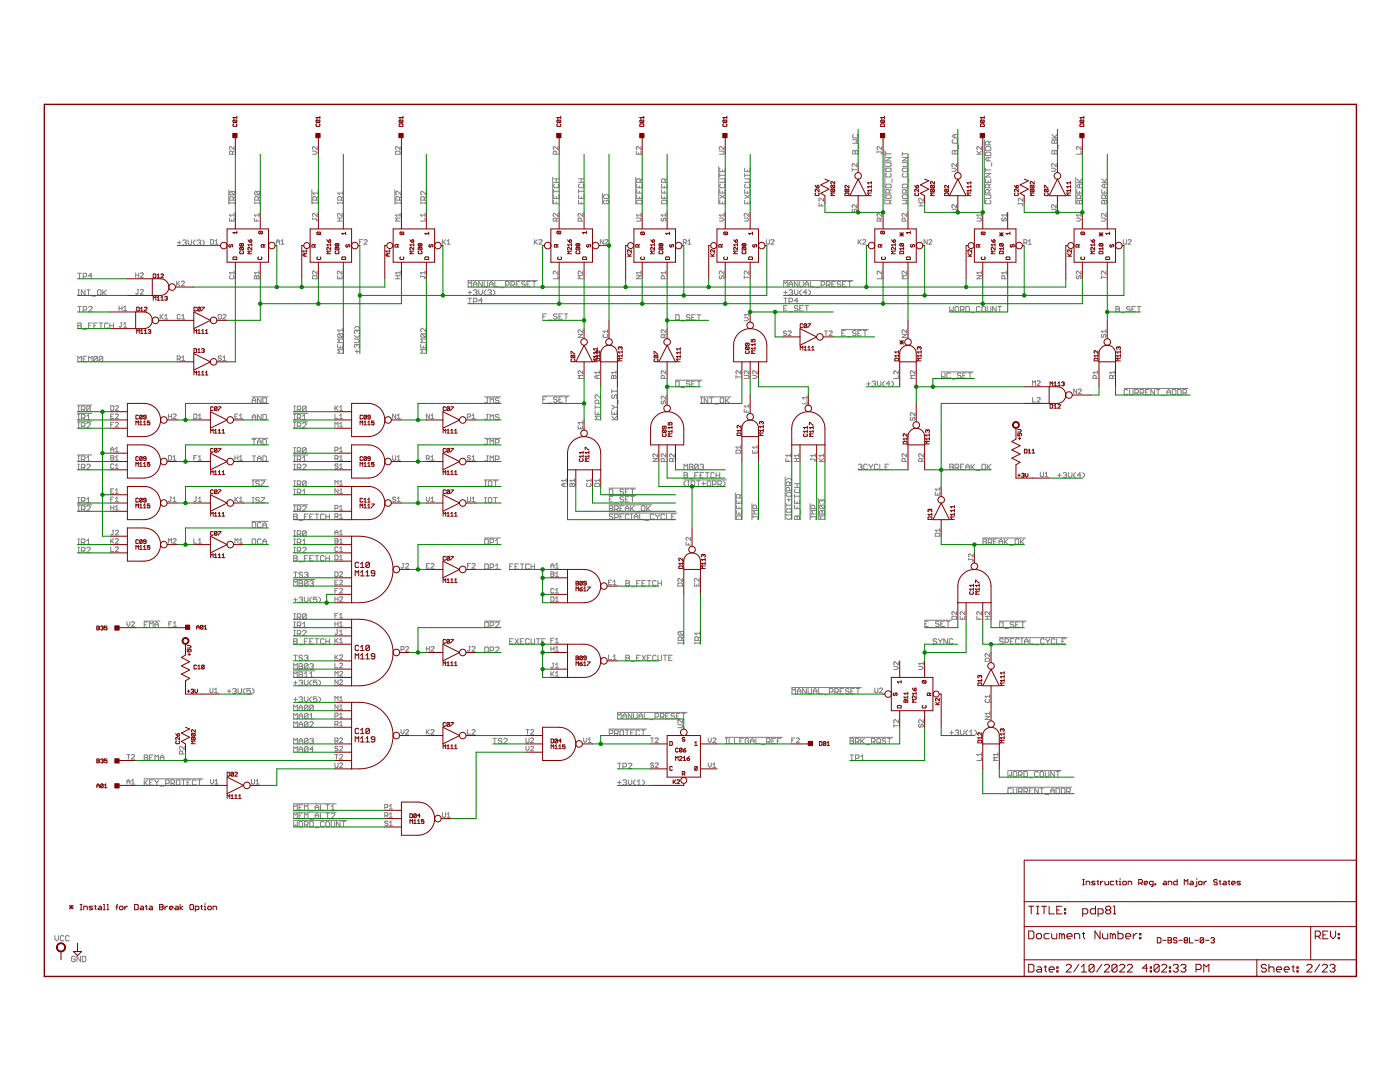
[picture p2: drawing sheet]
<svg xmlns="http://www.w3.org/2000/svg" width="279mm" height="216mm" viewBox="0 0 279 216" stroke-linecap="round" stroke-linejoin="round" font-family="sans-serif">
<g fill="none" stroke="#808080" stroke-width=".2">
<path d="M45.7 37.9v2.8M46 38.2l-.2 .2v.3l.2 .2h.7M46 38.2h.7l.2 .2v.3l-.2 .2M46 38.2l.7 .7M46.4 30.8v-.5l-.2-.1-.4 .1v.5h.9M46.6 39.9v-.5l-.2-.2h-.4l-.2 .2v.5h1.1M46.7 29.3v.5l-.6-.5-.3 .1 .1 .4M46.7 30.2l-.3 .3M46.9 39.2l-.3 .4M51 38.2l-.2 .2v.3l.2 .2h.7M51 38.2h.7l.2 .2v.3l-.2 .2M51 38.2l.7 .7"/>
<path d="M51.5 39.9v-.5l-.1-.2h-.4l-.2 .2v.5h1.1M51.9 39.2l-.4 .4M62.2 37.9v2.8M62.4 30.2h.6l.3 .3-.3 .3h-.6M63.1 39.9v-.5l-.2-.2h-.3l-.2 .2v.5h1.1M63.3 29.3v.5l-.6-.5-.3 .1 .1 .4M63.5 38.5h-1.1l.4 .4M63.5 38.2v.7M63.5 39.2l-.4 .4M68.1 39.9v-.5l-.2-.2h-.3l-.2 .2v.5h1.1M68.5 38.5h-1.1l.4 .4M68.5 38.2v.7"/>
<path d="M68.5 39.2l-.4 .4M78.8 37.9v2.8M78.9 30.3l.2-.1h.6l.1 .1v.5h-.9zM79.7 39.9v-.5l-.2-.2h-.3l-.2 .2v.5h1.1M79.8 29.3v.5l-.7-.5-.2 .1 .2 .4M80.1 38.2v.7l-.7-.7-.4 .2v.3l.2 .2M80.1 39.2l-.4 .4M84.7 39.9v-.5l-.2-.2h-.3l-.2 .2v.5h1M85 38.2v.7l-.7-.7-.3 .2v.3l.2 .2M85 39.2l-.3 .4M110.3 35.4v5.3M110.5 40v.7h1"/>
<path d="M110.5 38.9v.7h1v-.7M110.5 36.4h1M110.5 37.8v.7M110.5 38.2h1M110.5 35.7h1M110.7 36.7l-.2 .2v.4l.2 .2h.7l.1-.2v-.4l-.1-.2M111 30.8v-.5l-.1-.1-.5 .1v.5h.9M111 35.7v.7M111 39.2v.4M111.3 29.3v.5l-.6-.5-.3 .1v.3l.2 .1M115.5 38.9v.7h1v-.7M115.5 40v.7h1"/>
<path d="M115.5 36.4h1M115.5 38.2h1M115.5 35.7h1M115.5 37.8v.7M115.6 36.7l-.1 .2v.4l.1 .2h.8l.1-.2v-.4l-.1-.2M116 35.7v.7M116 39.2v.4M120.2 38.6v2.1M120.6 40l-.2 .1v.4l.2 .2h.7l.2-.2v-.4l-.2-.1h-.3v.3M120.6 38.9h.7l.2 .2v.3l-.2 .2h-.7l-.2-.2v-.3zM126.9 35.4v5.3M127 30.2v.6h.9v-.6"/>
<path d="M127.1 38.9v.7h1v-.7M127.1 37.8v.7h1M127.1 36.7v.8h1v-.8M127.4 30.5v.3M127.6 37.1v.4M127.6 38.2v.3M127.6 39.2v.4M127.8 36.4v-.5l-.2-.2h-.4l-.1 .2v.5h1M127.9 29.3v.5l-.8-.5-.1 .1v.3l.1 .1M128.1 35.7l-.3 .3M132 38.9v.7h1.1v-.7M132 37.8v.7h1.1"/>
<path d="M132 36.7v.8h1.1v-.8M132.6 37.1v.4M132.6 38.2v.3M132.6 39.2v.4M132.7 36.4v-.5l-.1-.2h-.4l-.2 .2v.5h1.1M133.1 35.7l-.4 .3M143.4 33.2v7.5M143.6 30.2h.7l.2 .1v.3l-.2 .2h-.7M143.6 40v.7h1.1v-.7M143.6 37.8v.7h1.1v-.7M143.6 33.5v.7h1.1v-.7M143.6 35.7h.9l.2 .2v.3l-.2 .2h-.9"/>
<path d="M143.6 35h1.1M143.6 34.6v.7M143.6 38.9l1.1 .7M143.8 36.7l-.2 .2v.4l.2 .2h.7l.2-.2v-.4l-.2-.2M144.2 33.9v.3M144.2 38.2v.3M144.5 29.3v.5l-.8-.5-.1 .1v.3l.1 .1M144.7 38.9l-1.1 .7M148.6 40v.7h1.1v-.7M148.6 37.8v.7h1.1v-.7M148.6 33.5v.7h1.1v-.7M148.6 35.7h.9l.2 .2v.3l-.2 .2h-.9"/>
<path d="M148.6 34.6v.7M148.6 38.9l1.1 .7M148.6 35h1.1M148.8 36.7l-.2 .2v.4l.2 .2h.7l.2-.2v-.4l-.2-.2M149.1 33.9v.3M149.1 38.2v.3M149.7 38.9l-1.1 .7M164.4 39.6v.6l-.8-.6-.2 .1 .2 .5M170.1 33.6v.6M170.1 33.9h.9M170.2 30.2l.1-.2 .4 .2 .3-.2 .2 .2v.5h-1zM170.2 27.9h1l-.3 .3 .3 .4h-1"/>
<path d="M170.3 26.8l-.1 .2v.3l.1 .2h.7l.2-.2v-.3l-.2-.2M170.7 30.2v.5M171 32.7v.6l-.6-.6h-.2l-.1 .1 .1 .5M171.4 28.9v.8M175 30.3h.8l.2 .2-.2 .3M175 30.2v.3M176 29.3v.5l-.8-.5-.2 .1 .2 .4M176.6 30v10.7M176.8 33.7l.2-.2h.7l.1 .2v.4l-.1 .1h-.7l-.2-.1zM176.8 40h1l-.3 .3 .3 .4h-1M176.8 30.4v.7M176.8 32.5h.9l.1 .2v.3l-.1 .2h-.9"/>
<path d="M176.8 31.4h1l-1 .7h1M176.8 30.7h1M177 34.6l-.2 .2v.3l.2 .2h.7l.1-.2v-.3l-.1-.2M177 36.7h.7l.1 .2v.6h-1v-.6zM177 38.9h.7l.1 .2v.3l-.1 .2h-.7l-.2-.2v-.3zM177.5 38.5v-.5l-.2-.2h-.3l-.2 .2v.5h1M177.8 37.8l-.3 .4M178 35.7v.7M180.1 40h1.1l-.4 .3 .4 .4h-1.1M180.1 39.1l.2-.2h.7l.2 .2v.3l-.2 .2h-.7l-.2-.2zM180.1 36.9l.2-.2h.7l.2 .2v.6h-1.1zM180.1 33.7l.2-.2h.7l.2 .2v.4l-.2 .1h-.7l-.2-.1z"/>
<path d="M180.1 32.5h.9l.2 .2v.3l-.2 .2h-.9M180.1 31.4h1.1l-1.1 .7h1.1M180.1 30.7h1.1M180.1 30.4v.7M180.3 34.6l-.2 .2v.3l.2 .2h.7l.2-.2v-.3l-.2-.2M180.8 38.5v-.5l-.2-.2h-.3l-.2 .2v.5h1.1M181.2 37.8l-.4 .4M181.3 35.7v.7M184.3 39.6v.6l-.8-.6-.2 .1 .2 .5M190 33.6h.6l.3 .3-.3 .3h-.6M190 30.2l.2-.2 .4 .2 .3-.2 .2 .2v.5h-1.1zM190.2 27.9l-.2 .1v.4l.2 .2h.7l.2-.2v-.4l-.2-.1"/>
<path d="M190.6 26.8v.7M190.6 30.2v.5M190.9 32.7v.6l-.8-.6-.1 .1 .1 .5M191.1 26.8h-.7l-.4 .4 .4 .3h.7M191.3 28.9v.8M194.9 30.8h1M194.9 30.2l.6 .6M195.9 29.3v.5l-.8-.5-.2 .1 .2 .4M195.9 30.2l-.5 .4M196.5 27.9v12.8M196.7 30.5l.1-.1h.7l.2 .1v.6h-1zM196.7 38.9h.8l.2 .2v.3l-.2 .2h-.8"/>
<path d="M196.7 34.6h1l-1 .7h1M196.7 29.4l.1-.1h.7l.2 .1v.6h-1zM196.7 33.5v.7M196.7 35.7v.7h1v-.7M196.7 33.9h1M196.8 40l-.1 .1v.4l.1 .2h.7l.2-.2v-.4l-.2-.1M197.2 31.4v.7M197.2 36v.4M197.4 38.5v-.5l-.2-.2h-.4l-.1 .2v.5h1M197.4 37.5v-.6l-.2-.2h-.4l-.1 .2v.6h1M197.4 28.9v-.5l-.2-.2h-.4l-.1 .2v.5h1M197.7 31.4h-.7l-.3 .4 .3 .3h.7"/>
<path d="M197.7 37.8l-.3 .4M197.7 36.7l-.3 .4M197.7 28.2l-.3 .4M197.9 32.5v.7M204.1 39.6v.6l-.6-.6h-.1l-.2 .1 .2 .5M209.8 33.6h.7l.3 .3-.3 .3h-.7M209.9 30.2l.2-.2 .4 .2 .3-.2 .2 .2v.5h-1.1zM209.9 27.5h1.1M209.9 26.8l.7 .7M210.1 27.9l.4 .1 .3-.1 .2 .1v.6h-1.1v-.6zM210.5 28v.6M210.5 30.2v.5"/>
<path d="M210.8 32.7v.6l-.6-.6-.4 .1v.3l.2 .2M211 26.8l-.5 .5M211.2 28.9v.8M214.7 35.4v5.3M214.9 37.8v.7h1.1v-.7M214.9 36.4h1.1M214.9 35.7l.7 .7M215.4 36.7v.8M215.4 38.2v.3M215.6 39.6v-.5l-.2-.2h-.3l-.2 .2v.5h1.1M215.7 29.3v.5l-.6-.5h-.1l-.2 .1 .2 .4M215.7 30.2v.6h-.9"/>
<path d="M216 35.7l-.6 .5M216 36.7h-.8l-.3 .4 .3 .4h.8M216 38.9l-.4 .3M219.9 37.8v.7h1v-.7M219.9 36.4h1M219.9 35.7l.7 .7M220.4 36.7v.8M220.4 38.2v.3M220.6 39.6v-.5l-.2-.2h-.4l-.1 .2v.5h1M220.9 36.7h-.7l-.3 .4 .3 .4h.7M220.9 38.9l-.3 .3M220.9 35.7l-.5 .5"/>
<path d="M15.5 57.8h.4M15.5 58.9h.4M15.5 54.5h.7M15.7 57.8v1.1M15.9 54.5v1.1M16.6 55.2h.5l.2-.1v-.4l-.2-.2h-.5v1.1M17 57.8v1.1l-.8-1.1v1.1M17.3 57.8h.7M17.7 57.8v1.1M18.4 55.1h-.7l.5-.6v1.1M18.4 59.1h.7M19.6 57.8h.4l.2 .2v.7l-.2 .2h-.4l-.1-.2v-.7z"/>
<path d="M20.5 57.8v1.1M20.7 58.4l.5 .5M21.2 57.8l-.7 .7M27.1 54.4v1M27.1 54.9h.6M27.4 57.8h.3M27.5 57.8v.7l-.1 .2-.3-.2M27.7 54.4v1M28 54.6l.2-.2 .4 .2-.6 .8h.6M28 57.9l.2-.1 .4 .1-.6 .8h.6M35.3 56.1v.9M35.4 48.4h.7"/>
<path d="M35.4 56.6l.5 .4M35.8 48.1v.7M35.9 56.1l-.6 .6M36.2 56.3l.1-.2h.3l.2 .2-.6 .7h.6M36.5 48.1l.2-.2h.3l.2 .2-.2 .3M36.8 48.4h.2M37 48.4l.2 .2-.2 .4h-.3l-.2-.2M37.5 47.9v.7l.4 .4 .3-.4v-.7M39 47.9l-.4 .3v.4l.4 .4M39.3 48.1l.2-.2h.4l.1 .2-.1 .3M39.7 48.4h.2M39.9 48.4l.1 .2-.1 .4h-.4l-.2-.2"/>
<path d="M40.4 47.9l.3 .3v.4l-.3 .4M42 47.8h.5l.1 .2v.6l-.1 .1h-.5zM42.9 48.7h.6M42.9 48.1l.3-.3v.9M45.8 43.5v.6h.9v-.6M45.8 40.5h1.1M45.8 40.3v.4M45.9 55l-.1 .2 .1 .4h.6l.2-.1-.2-.5M46.2 43.8v.3M46.7 54.4h-.9l.3 .3M46.7 42.6v.6M46.7 54.1v.6"/>
<path d="M46.7 42.9h-.9l.3 .3M46.9 40.3v.4M50.8 43.5v.6h.9M50.8 40.5h1.1M50.8 40.3v.4M50.9 55l.3 .2 .3-.2 .2 .2v.4h-.9v-.4zM51.2 43.8v.3M51.2 55.2v.4M51.7 54.4h-.9l.3 .3M51.7 42.6v.6M51.7 54.1v.6M51.7 42.9h-.9l.3 .3"/>
<path d="M51.9 40.3v.4M55.2 48.7v-.6l.3-.3 .3 .3v.6M55.2 48.3h.6M56.1 48.7h.6M56.1 48.1l.3-.3v.9M62.4 43.7h.7l.2 .1-.2 .3M62.4 43.5v.3M62.4 40.5h1.1M62.4 40.3v.4M62.5 55h.6l.2 .2v.4h-.9v-.4zM63.3 54.1v.6l-.6-.6-.3 .2 .1 .4M63.3 42.6v.6l-.6-.6-.3 .2 .1 .4"/>
<path d="M63.5 40.3v.4M67.3 55v.6h.9v-.6M67.3 44.1h.9M67.3 43.5h.9M67.4 40.5h1.1M67.4 40.3v.4M67.8 43.5v.6M67.8 55.3v.3M68.2 54.1v.6l-.7-.6-.2 .2 .2 .4M68.2 42.6v.6l-.7-.6-.2 .2 .2 .4M68.5 40.3v.4M71.7 48.3h.3"/>
<path d="M72.3 47.8h-.6v.9M72.6 48l.2-.2 .5 .2-.7 .7h.7M78.9 55.6h.9M78.9 55h.9M79 40.3v.4M79 40.5h1.1M79.4 55v.6M79.8 54.4h-.9l.3 .3M79.8 43.5h-.9l.3 .3-.3 .3h.9M79.8 42.9h-.9l.3 .3M79.8 42.6v.6M79.8 54.1v.6"/>
<path d="M80.1 40.3v.4M83.9 55.2h.8l.1 .1-.1 .3M83.9 55v.3M84 40.5h1M84 40.3v.4M84.8 54.4h-.9l.3 .3M84.8 43.5v.6h-.9M84.8 42.9h-.9l.3 .3M84.8 42.6v.6M84.8 54.1v.6M85 40.3v.4M88.3 47.8v.9"/>
<path d="M88.5 48.3l.4 .4M88.9 47.8l-.6 .6M89.2 48.7h.6M89.2 48.1l.3-.3v.9M93.4 56h13.9M93.4 58.4h.7M93.4 57.2v-1l.4 .3 .3-.3v1M93.4 59.5h.7M93.8 58v.7M93.8 59.5v1.1M94.5 57.2v-.7l.3-.3 .4 .3v.7M94.5 58l.2-.2h.3l.2 .2-.2 .4"/>
<path d="M94.5 56.7h.7M94.8 58.4h.2M95 58.4l.2 .1-.2 .4h-.3l-.2-.2M95.5 57.8v.7l.4 .4 .4-.4v-.7M96.3 56.2v1l-.8-1v1M96.6 56.2v.9l.2 .1h.4l.1-.1v-.9M97 57.8l-.4 .4v.3l.4 .4M97.3 58l.2-.2h.4l.1 .2-.1 .4M97.7 58.4h.2M97.7 56.7h.7M97.7 57.2v-.7l.3-.3 .4 .3v.7M97.9 58.4l.1 .1-.1 .4h-.4l-.2-.2"/>
<path d="M98.4 57.8l.4 .4v.3l-.4 .4M98.8 56.2v1h.7M99.8 57.4h.7M100.9 56.9h.5l.2-.2v-.4l-.2-.1h-.5v1M102 56.9h.5l.2-.2v-.4l-.2-.1h-.5v1M102.3 56.9l.4 .3M103 56.7h.4M103.7 56.2h-.7v1h.7M104.8 56.3l-.2-.1h-.3l-.2 .1 .2 .4h.3l.2 .2-.2 .3h-.3l-.2-.1M105.2 56.7h.3M105.9 56.2h-.7v1h.7M106.2 56.2h.8"/>
<path d="M106.6 56.2v1M106.6 47.8v.9M106.8 48.3l.4 .4M107.2 47.8l-.6 .6M107.5 48l.2-.2 .5 .2-.7 .7h.7M111 44.1v-.4l-.1-.2-.5 .2v.4h.9M111 40.3v.4M111.3 55v.6h-.9M111.3 54.1v.6l-.6-.6-.3 .2v.3l.2 .1M111.3 42.6v.6l-.6-.6-.3 .2v.3l.2 .1M111.3 43.5l-.3 .3M116 44.1v-.4l-.2-.2-.4 .2v.4h.9"/>
<path d="M116 40.3v.4M116.3 42.6v.6l-.6-.6-.3 .2v.3l.1 .1M116.3 54.1v.6l-.6-.6-.3 .2v.3l.1 .1M116.3 55h-.9l.3 .3-.3 .3h.9M120.4 47.8v.9l-.6-.9v.9M120.7 48l.2-.2 .4 .2-.6 .7h.6M127 55h.9l-.9 .6h.9M127 43.5h.7l.2 .2v.3l-.2 .1h-.7M127.1 40.1l.1-.1h.8l.1 .1v.6h-1zM127.9 54.4h-.9l.3 .3M127.9 42.9h-.9l.3 .3M127.9 42.6v.6"/>
<path d="M127.9 54.1v.6M132 40.1l.2-.1h.7l.2 .1v.6h-1.1zM132.1 43.5l-.1 .2v.3l.3 .1 .1-.4 .3-.2 .2 .2-.2 .4M132.6 55.6v-.4l-.2-.2h-.3l-.1 .2v.4h.9M132.9 54.4h-.9l.3 .3M132.9 42.6v.6M132.9 54.1v.6M132.9 42.9h-.9l.3 .3M136.4 48.4h.4l.2-.1-.2-.5h-.4v.9M136.7 48.4l.3 .3M137.3 48.7h.6M137.3 48.1l.3-.3v.9"/>
<path d="M143.6 43.5h.6l.3 .3-.3 .3h-.6M143.7 55l-.1 .2v.3l.3 .1 .1-.4 .3-.2 .2 .2v.3l-.2 .1M144.2 40.3v.4M144.5 54.1v.6l-.8-.6-.1 .2v.3l.1 .1M144.5 42.9h-.9l.3 .3M144.5 42.6v.6M148.5 55v.6M148.5 55.3h.9M148.5 43.5h.6l.3 .3-.3 .3h-.6M149.1 40.3v.4M149.4 42.6v.6l-.6-.6h-.1l-.2 .2 .2 .4M149.4 54.1v.6l-.6-.6h-.1l-.2 .2 .2 .4"/>
<path d="M153 47.8v.8l.1 .1 .4-.1v-.8M153.9 48l.1-.2 .5 .2-.6 .7h.6M156.4 56h13.8M156.4 58.4h.7M156.4 57.2v-1l.4 .3 .3-.3v1M156.4 59.5h.7M156.8 58v.7M156.8 59.5v1.1M157.5 58l.1-.2h.4l.2 .2-.2 .4M157.5 57.2v-.7l.3-.3 .4 .3v.7M157.5 56.7h.7M157.8 58.4h.2"/>
<path d="M158 58.4l.2 .1-.2 .4h-.4l-.1-.2M158.5 57.8v.7l.4 .4 .3-.4v-.7M159.2 56.2v1l-.7-1v1M159.6 56.2v.9l.2 .1h.3l.2-.1v-.9M160 57.8l-.4 .4v.3l.4 .4M160.7 56.7h.7M160.7 57.2v-.7l.3-.3 .4 .3v.7M161 58.4h-.7l.5-.6v1.1M161.4 57.8l.3 .4v.3l-.3 .4M161.7 56.2v1h.8M162.8 57.4h.7M163.4 40.5v.6h1"/>
<path d="M163.9 56.9h.5l.2-.2v-.4l-.2-.1h-.5v1M163.9 40.8v.3M165 56.9h.5l.2-.2v-.4l-.2-.1h-.5v1M165.3 56.9l.4 .3M166 56.7h.4M166.7 56.2h-.7v1h.7M167.8 56.3l-.2-.1h-.3l-.2 .1 .2 .4h.3l.2 .2-.2 .3h-.3l-.2-.1M168.1 56.7h.4M168.8 56.2h-.7v1h.7M169.2 56.2h.7M169.6 56.2v1M170.2 41.8l-.1 .4 .3 .2 .1-.5 .3-.1 .2 .1-.2 .5"/>
<path d="M171 40.9v.6l-.6-.6-.3 .1 .1 .5M171.3 47.8v.9M171.4 48.3l.5 .4M171.9 47.8l-.6 .6M172.2 48l.1-.2 .5 .2-.6 .7h.6M175.7 44.1v-.4l-.2-.2-.5 .2v.4h1M176 55v.6h-1M176 54.1v.6l-.8-.6-.2 .2 .2 .4M176 42.6v.6l-.8-.6-.2 .2 .2 .4M176 43.5l-.3 .3M180.6 44.1v-.4l-.1-.2-.5 .2v.4h.9M180.9 42.6v.6l-.6-.6-.3 .2 .2 .4"/>
<path d="M180.9 54.1v.6l-.6-.6-.3 .2 .2 .4M180.9 55h-.9l.3 .3-.3 .3h.9M183.3 41.1h1M183.3 40.5h1M183.8 40.5v.6M185 47.8v.9l-.6-.9v.9M185.4 48l.1-.2 .4 .2-.5 .7h.5M190 41.8h.7l.2 .1-.2 .5h-.7M190.9 40.9v.6l-.6-.6-.3 .1 .1 .5M194.9 43.5h.8l.2 .2-.2 .4h-.8M194.9 55h1l-1 .6h1M195.9 54.4h-1l.3 .3"/>
<path d="M195.9 42.6v.6M195.9 54.1v.6M195.9 42.9h-1l.3 .3M200.1 43.5l-.2 .2 .2 .4 .3-.1 .1-.5 .3 .2v.3l-.1 .1M200.5 55.6v-.4l-.1-.2h-.3l-.2 .2v.4h.9M200.8 54.4h-.9l.3 .3M200.8 42.9h-.9l.3 .3M200.8 42.6v.6M200.8 54.1v.6M203.2 40.6h.8l.1 .2-.1 .3M203.2 40.5v.3M204.3 48.4h.5l.1-.1v-.3l-.1-.2h-.5v.9"/>
<path d="M204.6 48.4l.3 .3M205.2 48.7h.6M205.2 48.1l.3-.3v.9M209.8 41.8h.8l.2 .1-.2 .5h-.8M210.8 40.9v.6l-.6-.6-.4 .1v.3l.2 .2M214.8 43.5h.6l.3 .3-.3 .3h-.6M214.9 40.1l.2-.1 .3 .1 .4-.1 .2 .1v.6h-1.1zM215 55l-.2 .5 .3 .1 .2-.4 .3-.2 .1 .2-.1 .4M215.4 40.1v.6M215.7 54.1v.6l-.6-.6h-.1l-.2 .2 .2 .4M215.7 42.9h-.9l.3 .3M215.7 42.6v.6"/>
<path d="M219.8 55.3h.9M219.8 55v.6M219.8 43.5h.6l.3 .3-.3 .3h-.6M219.9 40.1l.1-.1 .4 .1 .3-.1 .2 .1v.6h-1zM220.4 40.1v.6M220.7 42.6v.6l-.8-.6-.1 .2 .1 .4M220.7 54.1v.6l-.8-.6-.1 .2 .1 .4M224.2 47.8v.8l.2 .1 .4-.1v-.8M225.1 48l.2-.2 .4 .2-.6 .7h.6M15.5 61.2h.7M15.5 64.5h.6l.1 .1-.1 .4 .1 .3-.1 .2h-.6zM15.5 72.2v-1.1l.4 .3 .3-.3v1.1"/>
<path d="M15.5 65h.6M15.9 61.2v1M16.6 71.6h.4M16.6 61.8h.5l.2-.1v-.4l-.2-.1h-.5v1M16.6 65.7h.7M17.3 71.1h-.7v1.1h.7M17.7 61.3l.1-.1h.4l.2 .1v.2l-.7 .7h.7M17.7 72.2v-1.1l.3 .3 .4-.3v1.1M17.7 65h.3M18.4 64.5h-.7v1M18.7 65h.4M19.4 64.5h-.7v1h.7"/>
<path d="M19.4 71.3l-.1-.2h-.4l-.2 .2v.7M19.4 71.3v.7l-.1 .2h-.4l-.2-.2M19.4 71.3l-.7 .7M19.8 64.5h.7M20.2 64.5v1M20.5 71.3v.7l-.2 .2h-.3l-.2-.2M20.5 71.3l-.2-.2h-.3l-.2 .2v.7M20.5 71.3l-.7 .7M21.6 64.6l-.2-.1h-.4l-.1 .1v.7l.1 .2h.4l.2-.2M21.9 65h.7M21.9 64.5v1M22.6 64.5v1"/>
<path d="M23.8 61.1v.9M23.8 61.5h.6M24.1 64.4h.3M24.2 64.4v.8l-.1 .1-.3-.1M24.4 61.1v.9M24.7 61.4l.3-.3v.9M24.7 64.7l.3-.3v.9M24.7 62h.6M24.7 65.3h.6M32 62.7v.9M32.1 63.2l.5 .4M32.6 62.7l-.6 .6"/>
<path d="M32.9 63l.3-.3v.9M32.9 63.6h.6M35.4 71.6h.4l.2-.1v-.3l-.2-.2h-.4v.9M35.7 71.6l.3 .3M36 62.9l-.2-.2-.4 .2v.6l.1 .1 .5-.1M36.3 63.6h.6M36.3 63l.3-.3v.9M36.3 71.3l.3-.3v.9M36.3 71.9h.6M43.6 62.7h.4l.2 .2v.6l-.2 .1h-.4zM44.2 71.2l-.5-.2-.1 .3 .1 .2h.3l.2 .3-.2 .1-.4-.1M44.5 62.9l.1-.2 .5 .2-.6 .7h.6"/>
<path d="M44.5 71.9h.6M44.5 71.3l.3-.3v.9M50.3 79.2h3.2M50.3 79.9h.7M52.1 79.4v1l-.7-1v1M52.5 79.4h.5l.2 .1v.8l-.2 .1h-.5zM67.4 68.7v.7h1.1v-.7M67.6 66.6l-.2 .2v.3l.2 .2h.7M67.6 66.6h.7l.2 .2v.3l-.2 .2M67.6 66.6l.7 .7M67.9 69.1v.3M68.5 65.9h-1.1l.4 .3"/>
<path d="M68.5 67.6h-1.1l.4 .4-.4 .4h1.1M68.5 65.5v.7M68.5 69.8h-1.1l.4 .3-.4 .4h1.1M70.7 67.6h.7l.4 .4-.4 .4h-.7M70.7 66.9l.4 .4h.3l.4-.4M70.7 65.5l.4-.3h.3l.4 .3M70.9 70.1h.7M71.2 66l-.1-.1-.4 .1v.4l.2 .2M71.2 66v.2M71.2 68.9v.2M71.2 69.8v.7M71.2 68.9l-.1-.2-.4 .2v.4l.2 .1"/>
<path d="M71.2 68.9l.2-.2 .4 .2v.4l-.2 .1M71.2 66l.2-.1 .4 .1v.4l-.2 .2M84 68.7v.7h1v-.7M84.2 66.6l-.2 .2v.3l.2 .2h.7M84.2 66.6h.7l.1 .2v.3l-.1 .2M84.2 66.6l.7 .7M84.5 69.1v.3M85 65.5v.7l-.7-.7h-.1l-.2 .2v.3l.2 .2M85 67.6h-1l.3 .4-.3 .4h1M85 69.8h-1l.3 .3-.3 .4h1M94.5 60.2h.5l.2-.2v-.3l-.2-.2h-.5v1.1M96.3 60h-.8l.6-.5v1.1"/>
<path d="M96.7 79.2h3.2M97.1 79.4h.4M97.3 79.4v.9l-.2 .1-.4-.1M99.6 79.5l-.2-.1h-.4l-.1 .3 .1 .2h.4l.2 .4-.2 .1h-.4l-.1-.1M108.3 79h5.3M108.3 63.2h.4M108.3 79.7h.4M109.1 62.6h-.8v1.1M109.1 79.2h-.8v1.1M109.4 63.9h.7M111.2 79.4l-.2-.2h-.3l-.2 .4 .2 .1h.3l.2 .4-.2 .2h-.3l-.2-.2M111.2 62.8l-.2-.2h-.3l-.2 .4 .2 .2h.3l.2 .3-.2 .2h-.3l-.2-.2"/>
<path d="M111.5 63.2h.4M111.5 79.7h.4M112.2 62.6h-.7v1.1h.7M112.2 79.2h-.7v1.1h.7M112.6 62.6h.7M112.6 79.2h.7M113 62.6v1.1M113 79.2v1.1M115.4 66.7h.9l-.9 .6h.9M116.3 74.9h-.9l.3 .3-.3 .3h.9M116.3 65.8v.6l-.8-.6-.1 .2v.3l.1 .1M116.3 74v.6l-.6-.6-.3 .1v.3l.1 .2"/>
<path d="M119.1 74.9v.6M119.6 74.9h-.6l-.3 .3 .3 .3h.6M119.6 74.3h-.9l.3 .3M119.6 74v.6M119.8 78.8v.7l-.7-.7-.3 .2v.3l.2 .2M120.5 66.7l-.1 .2 .1 .4h.6l.2-.1-.2-.5M121.3 65.8v.6M121.3 66.1h-.9l.3 .3M122 75.1l.2-.2 .3 .2 .3-.2 .1 .2v.4h-.9zM122.1 77.7v.7M122.1 78.1h1M122.3 78.8l-.2 .2v.3l.2 .2 .3-.2v-.3l.2-.2 .3 .2v.3l-.1 .2"/>
<path d="M122.5 75.1v.4M122.9 74.3h-.9l.3 .3M122.9 74v.6M123.3 79.8v.7M132.1 80l-.1 .1v.3l.3 .2 .1-.5 .3-.1 .2 .1-.2 .5M132.6 75.5v-.4l-.2-.2-.4 .2v.4h.9M132.6 67.3v-.4l-.2-.2-.4 .2v.4h.9M132.9 74v.6l-.6-.6-.3 .1v.3l.1 .2M132.9 65.8v.6l-.8-.6-.1 .2v.3l.1 .1M132.9 79.1v.6l-.6-.6-.3 .1v.3l.1 .2M132.9 66.7l-.3 .3M134.8 75.9h5.3"/>
<path d="M134.9 76.1h.5l.2 .1v.7l-.2 .2h-.5zM134.9 62.8h.5l.2 .2v.7l-.2 .2h-.5zM135.9 64.1h.7M135.9 77.3h.7M137.7 76.2l-.2-.1h-.3l-.2 .1 .2 .4h.3l.2 .2-.2 .3h-.3l-.2-.2M137.7 63l-.2-.2h-.3l-.2 .2 .2 .3h.3l.2 .2-.2 .4h-.3l-.2-.2M138 76.6h.4M138 63.3h.4M138.8 76.1h-.8v1h.8M138.8 62.8h-.8v1.1h.8M139.1 76.1h.7M139.1 62.8h.7"/>
<path d="M139.5 62.8v1.1M139.5 76.1v1M139.8 79.2h6M139.8 79.4h.4M140 79.4v1M141.2 79.4v1l-.7-1v1M141.6 79.4h.7M142 79.4v1M143.7 79.5l.2-.1h.4l.1 .1v.8l-.1 .1h-.4l-.2-.1zM144.8 79.4v1M145 79.9l.5 .5M145.5 79.4l-.7 .7"/>
<path d="M146.9 74.9v.6M146.9 75.2h.9M147.8 74v.6l-.6-.6-.3 .1 .1 .5M148.5 74.9h.8l.1 .2-.1 .4h-.8M148.5 63.4h.6l.3 .3-.3 .3h-.6M149.4 74v.6l-.6-.6-.3 .1 .2 .5M149.4 62.5v.6M149.4 62.8h-.9l.3 .3M150.2 74.9h.6l.3 .3-.3 .3h-.6M151.1 74v.6l-.6-.6-.3 .1 .1 .5M156.4 61.5h.4M157 66.2l-.2-.2-.4 .2 .1 .3 .5 .2-.2 .3-.4-.2"/>
<path d="M157.1 61h-.7v1h.7M157.3 66.2l.1-.2 .5 .2v.2l-.6 .6h.6M157.5 60.2h.5l.2-.2v-.3l-.2-.2h-.5v1.1M157.5 62.2h.7M159.2 61.2l-.1-.2h-.4l-.2 .2 .2 .3h.4l.1 .2-.1 .3h-.4l-.2-.1M159.2 60h-.7l.6-.5v1.1M159.6 61.5h.4M160.3 61h-.7v1h.7M160.7 61h.7M161 61v1M161 79.4h-.9l.3 .3M161 80v.6h-.9"/>
<path d="M161 79.1v.6M164.5 66h.6M164.8 66v1M165.5 66.2l.1-.2 .5 .2v.2l-.6 .6h.6M168 65.8h5.3M168 66.5h.4M168.7 66h-.7v1h.7M169.1 67.2h.7M170.8 66.1l-.1-.1h-.4l-.2 .1 .2 .4h.4l.1 .2-.1 .3h-.4l-.2-.2M171.2 66.5h.4M171.9 66h-.7v1h.7M172.3 66h.7"/>
<path d="M172.6 66v1M173 76.6h.7M173.3 76.2v.7M174 76.2l.2-.1h.4l.2 .1-.2 .4M174.4 76.6h.2M174.6 76.6l.2 .2-.2 .3h-.4l-.2-.2M175.1 76.1v.7l.4 .3 .3-.3v-.7M176.5 76.1l-.3 .3v.4l.3 .3M177.6 76.6h-.7l.5-.5v1M177.9 76.1l.4 .3v.4l-.4 .3M179.3 74.9v.6h-.9M179.3 74v.6l-.6-.6-.3 .1 .1 .5"/>
<path d="M180 66.7h.9l-.9 .6h.9M180.9 65.8v.6l-.7-.6-.2 .2 .2 .4M182.6 74.9h-.9l.3 .3-.3 .3h.9M182.6 74v.6l-.6-.6-.3 .1 .1 .5M187.8 74.2h6.4M187.9 74.4v1.1l.3-.4 .4 .4v-1.1M189.5 61.2v1l.4-.4 .3 .4v-1M189.7 74.6l-.2-.2h-.4l-.1 .2v.7l.1 .2h.4l.2-.2M190 75.6h.7M190.6 61.3l.2-.1h.3l.2 .1v.7l-.2 .2h-.3l-.2-.2zM191.7 61.8h.5l.2-.1v-.4l-.2-.1h-.5v1M191.8 74.6l-.2-.2h-.3l-.2 .4 .2 .1h.3l.2 .4-.2 .2h-.3l-.2-.2"/>
<path d="M192 61.8l.4 .4M192.2 74.9h.3M192.7 61.2h.6l.2 .1v.7l-.2 .2h-.6zM192.9 74.4h-.7v1.1h.7M193.2 74.4h.7M193.6 74.4v1.1M193.8 62.4h.7M195.6 61.3l-.2-.1h-.3l-.2 .1v.7l.2 .2h.3l.2-.2M196 61.3l.1-.1h.4l.2 .1v.7l-.2 .2h-.4l-.1-.2zM197 61.2v.8l.2 .2h.3l.2-.2v-.8M198.8 61.2v1l-.7-1v1M199.2 61.2h.7"/>
<path d="M199.5 61.2v1M206.1 76.9v-.9l.3 .3 .3-.3v.9M206.1 79.3v.9h.6M207 79.5l.1-.2 .5 .2-.6 .7h.6M207 76.1l.1-.1 .5 .1-.6 .8h.6M214.9 77.6v.9l-.6-.9v.9M215.2 77.8l.1-.2 .5 .2v.2l-.6 .5h.6M218.8 75.5v-.4l-.2-.2-.5 .2v.4h1M219.1 74.3h-1l.3 .3M219.1 74v.6M219.9 66.7l-.1 .2 .1 .4 .4-.1 .1-.5 .3 .2-.1 .4M220.7 66.1h-.9l.3 .3"/>
<path d="M220.7 65.8v.6M222.1 75.5v-.4l-.2-.2-.5 .2v.4h1M222.4 74.3h-1l.4 .3M222.4 74.9l-.3 .3M222.4 74v.6M222.7 61.2h.5l.2 .1-.2 .4 .2 .3-.2 .2h-.5zM222.7 61.7h.5M223.8 62.4h.7M224.3 77.5h12.8M225.1 77.9l-.2-.2h-.4l-.2 .2v.7l.2 .2h.4l.2-.2M225.4 77.7v.9l.2 .2h.4l.1-.2v-.9M225.5 61.3l-.1-.1h-.4l-.2 .1 .2 .4h.4l.1 .1-.1 .4h-.4l-.2-.2"/>
<path d="M225.9 61.7h.4M226.5 78.4h.5l.2-.1v-.4l-.2-.2h-.5v1.1M226.6 61.2h-.7v1h.7M226.8 78.4l.4 .4M227 61.2h.7M227.3 61.2v1M227.5 78.4h.6l.2-.1v-.4l-.2-.2h-.6v1.1M227.9 78.4l.4 .4M228.6 78.3h.4M229.3 77.7h-.7v1.1h.7M230.4 77.7v1.1l-.7-1.1v1.1M230.8 77.7h.7"/>
<path d="M231.1 77.7v1.1M231.8 79h.7M232.9 78.3h.7M232.9 78.8v-.7l.4-.4 .3 .4v.7M234 77.7h.5l.2 .2v.7l-.2 .2h-.5zM235 77.7h.6l.1 .2v.7l-.1 .2h-.6zM236.1 78.4h.5l.2-.1v-.4l-.2-.2h-.5v1.1M236.5 78.4l.3 .4M15.5 80.8h2.8M15.5 82.5h2.8M15.5 90.8h2.8M15.5 84.2h2.8"/>
<path d="M15.5 81h.4M15.5 82.1h.4M15.5 83.8h.4M15.5 82.7h.4M15.5 92h.4M15.5 91h.4M15.5 99.3h.4M15.5 85.4h.4M15.5 84.3h.4M15.5 93.7h.4M15.5 92.6h.4M15.7 81v1.1"/>
<path d="M15.7 82.7v1.1M15.7 84.3v1.1M15.7 91v1M15.7 92.6v1.1M15.7 99.3v1M16.2 81.7h.6l.2-.1v-.4l-.2-.2h-.6v1.1M16.2 83.4h.6l.2-.2v-.3l-.2-.2h-.6v1.1M16.2 85h.6l.2-.1v-.4l-.2-.2h-.6v1.1M16.2 91.7h.6l.2-.2v-.3l-.2-.2h-.6v1M16.2 93.3h.6l.2-.1v-.4l-.2-.2h-.6v1.1M16.2 100h.6l.2-.2v-.4l-.2-.1h-.6v1M16.6 93.3l.4 .4"/>
<path d="M16.6 81.7l.4 .4M16.6 83.4l.4 .4M16.6 91.7l.4 .3M16.6 100l.4 .3M16.6 85l.4 .4M17.3 84.5l.2-.2h.3l.2 .2v.2l-.7 .7h.7M17.3 92.8l.2-.2h.3l.2 .2v.2l-.7 .7h.7M17.3 83.8h.7M17.3 83l.4-.3v1.1M17.3 91.3l.4-.3v1M17.3 99.6l.4-.3v1M17.3 92h.7"/>
<path d="M18 81.2l-.2-.2h-.3l-.2 .2v.7M18 81.2v.7l-.2 .2h-.3l-.2-.2M18 81.2l-.7 .7M22.1 83.1h.3M22.1 90.9h.5l.1 .2-.1 .3 .1 .3-.1 .1h-.5zM22.1 91.4h.5M22.1 81h.5l.1 .1v.6l-.1 .2h-.5zM22.1 90.1v-.5l.3-.4 .3 .4v.5M22.1 89.7h.6M22.1 98h.3M22.1 99.7h.3M22.1 84.7h.3"/>
<path d="M22.7 82.6h-.6v.9h.6M22.7 99.2h-.6v.9M22.7 84.3h-.6v.9M22.7 92.7l-.1-.1-.5 .1v.6l.2 .2 .4-.2M22.7 97.5h-.6v.9h.6M23 82.8l.2-.2 .4 .2v.1l-.6 .6h.6M23 91.8h.6M23 89.6l.3-.4v.9M23 91.2l.3-.3v.9M23 92.9l.3-.3v.9M23 97.8l.3-.3v.9M23 99.5l.3-.3v.9"/>
<path d="M23 90.1h.6M23 93.5h.6M23 98.4h.6M23 81.1l.2-.1 .4 .1-.6 .8h.6M23 84.4l.2-.1h.3l.1 .1-.6 .8h.6M33.6 83.1h.6M33.6 90.9h.5l.1 .2v.6l-.1 .1h-.5zM33.6 82.6v.9M33.9 99.2h.3M34.1 99.2v.7l-.2 .2-.3-.2M34.2 82.6v.9M34.5 82.8l.2-.2 .4 .2v.1l-.6 .6h.6"/>
<path d="M34.5 91.8h.6M34.5 91.2l.3-.3v.9M34.5 99.5l.3-.3v.9M38.7 82.6h.4l.2 .2v.6l-.2 .1h-.4zM38.7 91.4h.3M39 99.2h.3M39.1 99.2v.7l-.1 .2-.3-.2M39.3 90.9h-.6v.9M39.6 83.5h.6M39.6 82.9l.3-.3v.9M39.6 91.2l.3-.3v.9M39.6 99.5l.3-.3v.9"/>
<path d="M39.6 91.8h.6M46.9 90.9v.9M46.9 99.2v.9M46.9 83.1h.3M46.9 91.4h.6M47 99.7l.5 .4M47.5 82.6h-.6v.9h.6M47.5 90.9v.9M47.5 99.2l-.6 .6M47.8 83.5h.6M47.8 82.9l.3-.3v.9M47.8 91.2l.3-.3v.9"/>
<path d="M47.8 99.5l.3-.3v.9M47.8 91.8h.6M50.3 87.5h3.2M50.3 95.8h2.8M50.3 83.2h.7M50.3 97h.4M50.3 95.9h.4M50.3 91h.7M50.3 99.3h.4M50.3 80.4v-.7l.4-.3 .3 .3v.7M50.3 83.8v-.8l.4-.3 .3 .3v.8M50.3 87.7h.7"/>
<path d="M50.5 95.9v1.1M50.5 99.3v1M50.7 87.7v1M50.7 91v1M51.4 91.5h.7M51.4 88.7v-.7l.4-.3 .3 .3v.7M51.4 92v-.7l.4-.3 .3 .3v.7M51.4 88.2h.7M51.8 96.1l-.2-.2h-.4l-.2 .2 .2 .4h.4l.2 .1-.2 .4h-.4l-.2-.2M51.8 99.4l-.2-.1h-.4l-.2 .1 .2 .4h.4l.2 .2-.2 .3h-.4l-.2-.2M52.1 82.7v1.1l-.7-1.1v1.1M52.1 95.9h.7v.2l-.7 .7v.2h.7"/>
<path d="M52.1 99.3h.7v.1l-.7 .7v.2h.7M52.5 82.7h.5l.2 .2v.7l-.2 .2h-.5zM52.5 91h.5l.2 .2v.7l-.2 .1h-.5zM52.5 87.7h.5l.2 .1v.7l-.2 .2h-.5zM58.6 82.5h2.8M58.6 90.8h2.8M58.6 84.2h2.8M58.6 90.4h.4M58.6 81h.4M58.6 97.6h.4M58.6 98.7h.4M58.6 82.1h.4"/>
<path d="M58.6 89.3h.4M58.6 97h.4M58.6 95.9h.4M58.6 83.8h.4M58.6 82.7h.4M58.6 92h.4M58.6 91h.4M58.6 85.4h.4M58.6 84.3h.4M58.6 93.7h.4M58.6 92.6h.4M58.8 81v1.1"/>
<path d="M58.8 82.7v1.1M58.8 84.3v1.1M58.8 89.3v1.1M58.8 91v1M58.8 92.6v1.1M58.8 95.9v1.1M58.8 97.6v1.1M59.3 81.7h.6l.1-.1v-.4l-.1-.2h-.6v1.1M59.3 98.3h.6l.1-.2v-.3l-.1-.2h-.6v1.1M59.3 93.3h.6l.1-.1v-.4l-.1-.2h-.6v1.1M59.3 83.4h.6l.1-.2v-.3l-.1-.2h-.6v1.1M59.3 85h.6l.1-.1v-.4l-.1-.2h-.6v1.1"/>
<path d="M59.3 90h.6l.1-.1v-.4l-.1-.2h-.6v1.1M59.3 91.7h.6l.1-.2v-.3l-.1-.2h-.6v1M59.3 96.6h.6l.1-.1v-.4l-.1-.2h-.6v1.1M59.7 81.7l.3 .4M59.7 90l.3 .4M59.7 96.6l.3 .4M59.7 83.4l.3 .4M59.7 91.7l.3 .3M59.7 98.3l.3 .4M59.7 85l.3 .4M59.7 93.3l.3 .4M60.4 92.8l.2-.2h.3l.2 .2v.2l-.7 .7h.7"/>
<path d="M60.4 83l.3-.3v1.1M60.4 91.3l.3-.3v1M60.4 98l.3-.4v1.1M60.4 98.7h.7M60.4 84.5l.2-.2h.3l.2 .2v.2l-.7 .7h.7M60.4 83.8h.7M60.4 92h.7M61.1 89.5v.7l-.2 .2h-.3l-.2-.2M61.1 81.2l-.2-.2h-.3l-.2 .2v.7M61.1 89.5l-.2-.2h-.3l-.2 .2v.7M61.1 96.1l-.2-.2h-.3l-.2 .2v.7M61.1 81.2v.7l-.2 .2h-.3l-.2-.2"/>
<path d="M61.1 96.1v.7l-.2 .2h-.3l-.2-.2M61.1 81.2l-.7 .7M61.1 89.5l-.7 .7M61.1 96.1l-.7 .7M66.8 91.5h.5l.2-.4-.2-.2h-.5v.9M66.8 82.6v.9h.7M66.8 81v.9M66.8 85.2v-.9l.4 .3 .3-.3v.9M66.8 89.9h.5l.2-.2-.2-.5h-.5v.9M66.8 96.8v-.9l.4 .3 .3-.3v.9M67 81.4l.5 .5M67.2 91.5l.3 .3"/>
<path d="M67.5 92.7l-.2-.1-.5 .1 .2 .3h.3l.2 .2-.2 .3-.5-.2M67.5 97.5v.9l-.7-.9v.9M67.5 81l-.7 .6M67.8 83.5h.6M67.8 91.8h.6M67.8 90.1h.6M67.8 93.5h.6M67.8 98.4h.6M67.8 81.3l.3-.3v.9M67.8 82.9l.3-.3v.9M67.8 84.6l.3-.3v.9M67.8 89.6l.3-.4v.9"/>
<path d="M67.8 91.2l.3-.3v.9M67.8 92.9l.3-.3v.9M67.8 96.2l.3-.3v.9M67.8 97.8l.3-.3v.9M67.8 81.9h.6M67.8 85.2h.6M67.8 96.8h.6M78.4 90.9v.8l.1 .1 .5-.1v-.8M79 99.3l-.5-.1-.1 .3 .1 .2h.3l.2 .2-.2 .2-.4-.2M79 82.6v.9l-.6-.9v.9M79.3 83.5h.6M79.3 91.8h.6"/>
<path d="M79.3 82.9l.3-.3v.9M79.3 91.2l.3-.3v.9M79.3 99.5l.3-.3v.9M85.1 91.5h.4l.2-.1-.2-.5h-.4v.9M85.1 99.2v.6l.3 .3 .3-.3v-.6M85.4 91.5l.3 .3M85.7 82.6v.9l-.6-.9v.9M86 83.5h.6M86 91.8h.6M86 82.9l.3-.3v.9M86 91.2l.3-.3v.9M86 99.5l.3-.3v.9"/>
<path d="M93.3 83.2h.4l.2-.1v-.3l-.2-.2h-.4v.9M93.3 99.2v.7l.1 .2 .5-.2v-.7M93.9 91.1l-.5-.2-.1 .3 .4 .2 .2 .3-.2 .1-.4-.1M94.2 83.5h.6M94.2 91.8h.6M94.2 82.9l.3-.3v.9M94.2 91.2l.3-.3v.9M94.2 99.5l.3-.3v.9M96.7 87.5h3.2M96.7 95.8h2.8M96.7 97h.4M96.7 95.9h.4"/>
<path d="M96.7 99.3h.4M96.9 95.9v1.1M96.9 99.3v1M97.1 82.7h.4M97.1 91h.4M97.1 87.7h.4M97.3 82.7v.9l-.2 .2-.4-.2M97.3 91v.9l-.2 .1-.4-.1M97.3 87.7v.8l-.2 .2-.4-.2M97.5 96.1l.1-.2h.4l.1 .2v.7l-.1 .2h-.4l-.1-.2zM97.5 99.4l.1-.1h.4l.1 .1v.7l-.1 .2h-.4l-.1-.2zM97.8 88.7v-1l.3 .3 .4-.3v1"/>
<path d="M97.8 80.4v-1l.3 .3 .4-.3v1M97.8 83.8v-1.1l.3 .3 .4-.3v1.1M97.8 92v-1l.3 .3 .4-.3v1M98.5 95.9h.7M98.5 99.3h.7M98.9 91.7h.5l.2-.2v-.3l-.2-.2h-.5v1M98.9 88.4h.5l.2-.2v-.4l-.2-.1h-.5v1M98.9 95.9v1.1M98.9 99.3v1M99.6 82.9l-.2-.2h-.4l-.1 .2 .1 .3h.4l.2 .2-.2 .4h-.4l-.1-.2M109.4 80.5h.7M112.5 96.5v.6"/>
<path d="M113 95.8h-.9l.3 .3M113 96.5h-.6l-.3 .3 .3 .3h.6M113 95.5v.6M113.7 96.6l.2-.1 .3 .1 .3-.1 .1 .1v.5h-.9zM114.2 96.6v.5M114.6 95.8h-.9l.3 .3M114.6 95.5v.6M115.4 84.9v.7h.9v-.7M115.8 85.2v.4M116.3 84v.6M116.3 84.3h-.9l.3 .3M117.2 96.5l-.1 .1 .1 .5h.6l.2-.2-.2-.4"/>
<path d="M118 95.8h-.9l.2 .3M118 95.5v.6M118.7 96.6l.2-.1h.6l.1 .1v.5h-.9zM118.8 82v.7h1M118.8 80.9v.7M118.8 81.3h1M119.3 82.3v.4M119.5 80.5v-.5l-.2-.2h-.3l-.2 .2v.5h1M119.6 95.5v.6M119.6 95.8h-.9l.3 .3M119.8 83h-1l.3 .4-.3 .4h1M121.5 98.9h5.4"/>
<path d="M121.5 97.4h5.4M121.6 97.6h.5l.2 .2v.7l-.2 .2h-.5zM121.6 99.6h.3M122.1 83.8h1M122.1 82v.7h1v-.7M122.1 83l.7 .8M122.1 80.9l.5 .4M122.3 99.1h-.7v1.1h.7M122.6 82.3v.4M122.6 81.3h.5M122.6 81.3l-.5 .3M122.7 98.8h.7"/>
<path d="M123.1 83l-.5 .6M124.4 97.8l-.1-.2h-.4l-.2 .4 .2 .1h.4l.1 .4-.1 .2h-.4l-.2-.2M124.4 99.3l-.1-.2h-.4l-.2 .2 .2 .3h.4l.1 .2-.1 .4h-.4l-.2-.2M124.8 99.6h.4M124.8 98.1h.4M125.5 97.6h-.7v1.1h.7M125.5 99.1h-.7v1.1h.7M125.9 97.6h.7M125.9 99.1h.7M126.2 97.6v1.1M126.2 99.1v1.1M130.3 91.5h.9l-.9 .6h.9"/>
<path d="M131.2 90.6v.6l-.7-.6-.2 .1 .2 .5M132.6 92.1v-.5l-.2-.1-.4 .1v.5h.9M132.9 90.6v.6l-.8-.6-.1 .1v.3l.1 .2M134.2 92.1v-.5l-.4-.1-.2 .1v.5h.9M134.5 90.6v.6l-.7-.6-.2 .1 .2 .5M134.5 91.5l-.3 .3M136.5 95.8h8.5M136.5 94.8h.5M136.5 94.3h.5l.2 .2-.2 .3 .2 .4-.2 .2h-.5zM136.5 93.7v-1.1l.4 .4 .3-.4v1.1M136.9 95.9l-.4 .4v.3l.4 .4M137.2 97h.4"/>
<path d="M137.2 95.9h.4M137.4 95.9v1.1M137.6 92.6h.5l.2 .2-.2 .4 .2 .3-.2 .2h-.5zM137.6 95.5h.7M137.6 93.2h.5M137.9 96.1l.2-.2h.4l.1 .2v.7l-.1 .2h-.4l-.2-.2zM138.6 94.8h.4M139 95.9h.7M139.4 92.8l-.2-.2h-.4l-.2 .2v.7M139.4 94.3h-.8v1.1M139.4 92.8v.7l-.2 .2h-.4l-.2-.2M139.4 95.9v1.1"/>
<path d="M139.4 92.8l-.8 .7M139.7 94.8h.4M139.7 92.8l.2-.2h.4l.1 .2-.1 .4M139.8 80.4h.4M140.1 93.2h.2M140.1 96.5h.7M140.3 93.2l.1 .1-.1 .4h-.4l-.2-.2M140.4 94.3h-.7v1.1h.7M140.4 96.1v.7M140.8 94.3h.7M141.1 96.1l.2-.2h.4l.1 .2v.7l-.1 .2h-.4l-.2-.2zM141.1 94.3v1.1"/>
<path d="M142.2 96.6h.5l.2-.1v-.4l-.2-.2h-.5v1.1M142.6 94.5l-.2-.2h-.4l-.1 .2v.7l.1 .2h.4l.2-.2M142.7 80.6h.7M142.9 94.3v1.1M142.9 94.8h.7M143.3 96.6h.5l.2-.1v-.4l-.2-.2h-.5v1.1M143.6 94.3v1.1M143.6 96.6l.4 .4M144.3 95.9l.4 .4v.3l-.4 .4M146.7 98.3v5.4M146.9 90l.1-.2h.6l.2 .2v.4h-.9zM147 99.7v.7h1v-.7"/>
<path d="M147.7 99.4v-.6l-.2-.1h-.4l-.1 .1v.6h1M147.8 88.9v.6M147.8 89.2h-.9l.3 .3M148 98.7l-.3 .3M148.5 81.6v.6h.9M149 81.9v.3M149.4 81h-.9l.3 .3M149.4 80.7v.6M150.2 89.8v.6h.9v-.6M150.6 90.1v.3M151.1 89.2h-.9l.3 .3M151.1 88.9v.6"/>
<path d="M156.7 95.1v8.6M156.8 91.5v.6h.9M156.9 98.5l.2-.2h.7l.1 .2v.3l-.1 .2h-.7l-.2-.2zM156.9 95.8l.3-.3h.4l.3 .3M157.1 99.7h.7M157.3 91.8v.3M157.4 99.4v.7M157.6 96.9v-.5l-.2-.2h-.3l-.2 .2v.5h1M157.6 97.9v-.5l-.2-.2h-.3l-.2 .2v.5h1M157.7 90.9h-.9l.3 .3M157.7 90.6v.6M157.9 96.2l-.3 .3"/>
<path d="M158.5 92.1h.9M158.5 91.5h.9M158.6 98.7v.7M158.6 99.7v.7h1v-.7M158.6 99h1M158.6 97.2h1M158.6 96.5h1M158.7 97.6l-.1 .2v.3l.1 .2h.7l.2-.2v-.3l-.2-.2M158.9 91.5v.6M159.1 96.5v.7M159.4 90.9h-.9l.3 .3M159.4 90.6v.6"/>
<path d="M161.8 91.6h.8l.1 .2-.1 .3M161.8 91.5v.3M162.7 90.9h-.9l.3 .3M162.7 90.6v.6M163.3 99.4v4.3M163.4 92.1h1M163.4 91.5l.7 .6M164.1 99.9l.1-.2 .4 .2v.4l-.2 .1M164.1 99.9l-.2-.2-.4 .2v.4l.2 .1M164.1 99.9v.2M164.4 90.6v.6M164.4 90.9h-1l.3 .3"/>
<path d="M164.4 91.5l-.5 .4M171.3 92.8l.2-.2h.4l.1 .2-.1 .4M171.7 93.2h.2M171.9 93.2l.1 .1-.1 .4h-.4l-.2-.2M173.1 92.8l-.2-.2h-.3l-.2 .2v.7l.2 .2h.3l.2-.2M173.4 92.6v.2l.4 .4M173.8 93.2v.5M174.2 92.6v.2l-.4 .4M175.2 92.8l-.2-.2h-.3l-.2 .2v.7l.2 .2h.3l.2-.2M175.6 92.6v1.1h.7M176.7 93.2h.3M177.4 92.6h-.7v1.1h.7"/>
<path d="M180.6 92.1v-.5l-.4-.1-.2 .1v.5h.9M180.9 90.6v.6l-.7-.6-.2 .1 .2 .5M181.8 83.3l-.1 .1 .1 .5 .3-.2 .2-.4 .3 .1-.2 .5M182.6 82.4v.6l-.6-.6-.3 .1 .1 .5M183.9 92.1v-.5l-.4-.1-.2 .1v.5h1M184.3 90.6v.6l-.8-.6-.2 .1 .2 .5M184.3 91.5l-.4 .3M186.6 98.2v.6h1v-.6M187.1 98.5v.3M187.6 97.3v.6M187.6 97.6h-1l.4 .3M189.5 92.6h.6l.1 .2-.1 .4 .1 .3-.1 .2h-.6z"/>
<path d="M189.5 93.2h.6M190.6 93.3h.5l.2-.1v-.4l-.2-.2h-.5v1.1M191 93.3l.3 .4M191.7 93.2h.3M192.4 92.6h-.7v1.1h.7M192.7 93.7v-.7l.4-.4 .4 .4v.7M192.7 93.2h.8M193.8 92.6v1.1M194 93.2l.5 .5M194.5 92.6l-.7 .7M194.9 93.9h.7M196.1 92.6h.4l.2 .2v.7l-.2 .2h-.4l-.1-.2v-.7z"/>
<path d="M197 92.6v1.1M197.2 93.2l.5 .5M197.7 92.6l-.7 .7M207.6 94.2v.8l.2 .1 .4-.1v-.8M208.6 95.1h.5M208.6 94.5l.3-.3v.9M211.1 94.8h.7M211.4 94.5v.7M212.2 94.5l.1-.2h.4l.2 .2-.2 .3M212.5 94.8h.2M212.7 94.8l.2 .2-.2 .4h-.4l-.1-.2M213.2 94.3v.7l.4 .4 .3-.4v-.7"/>
<path d="M214.7 94.3l-.4 .3v.4l.4 .4M215.7 94.8h-.7l.5-.5v1.1M216.1 94.3l.3 .3v.4l-.3 .4M15.5 100.7h2.8M15.5 100.3h.4M15.5 108.6h.4M15.5 107.5h.4M15.5 102h.4M15.5 100.9h.4M15.5 110.3h.4M15.5 109.2h.4M15.7 100.9v1.1"/>
<path d="M15.7 107.5v1.1M15.7 109.2v1.1M16.2 101.6h.6l.2-.1v-.4l-.2-.2h-.6v1.1M16.2 108.3h.6l.2-.2v-.4l-.2-.2h-.6v1.1M16.2 109.9h.6l.2-.2v-.3l-.2-.2h-.6v1.1M16.6 108.3l.4 .3M16.6 101.6l.4 .4M16.6 109.9l.4 .4M17.3 101.1l.2-.2h.3l.2 .2v.2l-.7 .7h.7M17.3 109.4l.2-.2h.3l.2 .2v.2l-.7 .7h.7M17.3 107.9l.4-.4v1.1M17.3 100.3h.7"/>
<path d="M17.3 108.6h.7M22.1 100.8v1M22.1 107.5v.9M22.1 109.1v.9h.6M22.1 101.3h.6M22.3 107.9l.4 .5M22.4 105.8h.3M22.6 105.8v.8l-.2 .1-.3-.1M22.7 100.8v1M22.7 107.5l-.6 .6M23 100.1h.6M23 107.6l.2-.1 .4 .1-.6 .8h.6"/>
<path d="M23 101.2l.3-.4v1M23 101.8h.6M23 106l.2-.2 .4 .2v.1l-.6 .6h.6M23 109.3l.2-.2 .4 .2-.6 .7h.6M33.6 108.4v-.9l.3 .3 .3-.3v.9M34.5 100.1h.6M34.5 107.6l.2-.1 .4 .1-.6 .8h.6M38.7 107.5v.9h.6M39.6 107.8l.3-.3v.9M39.6 100.1h.6M39.6 108.4h.6M46.9 108.4v-.9l.3 .3 .3-.3v.9"/>
<path d="M47.8 107.8l.3-.3v.9M47.8 100.1h.6M47.8 108.4h.6M50.3 104h3.2M50.3 100.3h.4M50.3 107.5h.6l.1 .2v.7l-.1 .2h-.6zM50.3 104.2h.6l.1 .2v.7l-.1 .2h-.6zM52.1 104.4l-.2-.2h-.3l-.2 .2v.7l.2 .2h.3l.2-.2M52.1 107.7l-.2-.2h-.3l-.2 .2v.7l.2 .2h.3l.2-.2M52.5 105.3v-.7l.3-.4 .4 .4v.7M52.5 108.6v-.7l.3-.4 .4 .4v.7M52.5 104.8h.7"/>
<path d="M52.5 108.1h.7M58.6 100.7h2.8M58.6 115.6h4.2M58.6 102.6h.5l.2 .2-.2 .3 .2 .4-.2 .1h-.5zM58.6 103.1h.5M58.6 110.9h.5l.2 .1-.2 .4 .2 .3-.2 .2h-.5zM58.6 116.9v-1.1l.4 .4 .3-.4v1.1M58.6 107h.4M58.6 105.9h.4M58.6 108.6h.4M58.6 107.5h.4M58.6 102h.4"/>
<path d="M58.6 100.9h.4M58.6 110.3h.4M58.6 109.2h.4M58.6 111.4h.5M58.6 114.2h.7M58.6 119.7h.7M58.8 100.9v1.1M58.8 105.9v1.1M58.8 107.5v1.1M58.8 109.2v1.1M59 114.2v1M59 119.3v.7"/>
<path d="M59.3 101.6h.6l.1-.1v-.4l-.1-.2h-.6v1.1M59.3 106.6h.6l.1-.2v-.3l-.1-.2h-.6v1.1M59.3 108.3h.6l.1-.2v-.4l-.1-.2h-.6v1.1M59.3 109.9h.6l.1-.2v-.3l-.1-.2h-.6v1.1M59.7 116.4h.5M59.7 115.8h.5l.2 .2-.2 .4 .2 .3-.2 .2h-.5zM59.7 119.3l.2-.2h.3l.2 .2-.2 .4M59.7 106.6l.3 .4M59.7 108.3l.3 .3M59.7 101.6l.3 .4M59.7 109.9l.3 .4M59.7 103.8h.7"/>
<path d="M59.7 112.1h.7M60 119.7h.2M60.2 119.7l.2 .2-.2 .3h-.3l-.2-.2M60.4 114.4l-.2-.2h-.3l-.2 .3 .2 .2h.3l.2 .4-.2 .1h-.3l-.2-.1M60.4 107.9l.3-.4v1.1M60.4 101.1l.2-.2h.3l.2 .2v.2l-.7 .7h.7M60.4 109.4l.2-.2h.3l.2 .2v.2l-.7 .7h.7M60.4 108.6h.7M60.7 103.1h.4M60.7 119.1v.8l.4 .3 .4-.3v-.8M60.7 114.4l.2-.2h.4l.2 .2-.2 .3M60.7 111.4h.4"/>
<path d="M61.1 106.1l-.2-.2h-.3l-.2 .2v.7M61.1 106.1v.7l-.2 .2h-.3l-.2-.2M61.1 106.1l-.7 .7M61.1 114.7h.2M61.3 114.7l.2 .2-.2 .3h-.4l-.2-.1M61.5 102.6h-.8v1M61.5 110.9h-.8v1M61.5 116l-.2-.2h-.4l-.2 .2v.7M61.5 116v.7l-.2 .2h-.4l-.2-.2M61.5 116l-.8 .7M61.8 103.1h.4M61.8 116l.2-.2h.4l.1 .2-.1 .4"/>
<path d="M61.8 111.4h.4M62.2 116.4h.2M62.2 119.1l-.4 .4v.4l.4 .3M62.4 116.4l.1 .1-.1 .4h-.4l-.2-.2M62.5 102.6h-.7v1h.7M62.5 110.9h-.7v1h.7M62.9 102.6h.7M62.9 110.9h.7M63.2 102.6v1M63.2 110.9v1M63.2 119.1h-.7v.6l.4-.2 .3 .2v.3l-.1 .2h-.4l-.2-.2M63.6 119.1l.4 .4v.4l-.4 .3"/>
<path d="M64.7 102.8l-.2-.2h-.4l-.1 .2v.7l.1 .1h.4l.2-.1M64.7 111l-.2-.1h-.4l-.1 .1v.7l.1 .2h.4l.2-.2M65 103.1h.7M65 102.6v1M65 110.9v1M65 111.4h.7M65.7 102.6v1M65.7 110.9v1M66.8 107.5h.5l.2 .1-.2 .3 .2 .3-.2 .2h-.5zM66.8 101.5h.5l.2-.2-.2-.5h-.5v1M66.8 103.1h.5l.2-.4-.2-.2h-.5v.9M66.8 106.7v-.6l.4-.3 .3 .3v.6"/>
<path d="M66.8 110.8h.5l.2 .1v.6l-.2 .2h-.5zM66.8 114.1h.5l.2 .2v.6l-.2 .1h-.5zM66.8 119.1v.9M66.8 106.3h.7M66.8 107.9h.5M66.8 116.2h.4M66.8 117.9h.4M66.8 119.5h.7M67.2 103.1l.3 .3M67.5 109.3l-.2-.2-.5 .2v.6l.2 .1 .5-.1M67.5 115.8h-.7v.9h.7M67.5 117.4h-.7v.9"/>
<path d="M67.5 119.1v.9M67.8 108.4h.6M67.8 109.4l.3-.3v.9M67.8 101.8h.6M67.8 101.2l.3-.4v1M67.8 102.8l.3-.3v.9M67.8 106.1l.3-.3v.9M67.8 107.8l.3-.3v.9M67.8 111.1l.3-.3v.9M67.8 115.9l.1-.1 .5 .1-.6 .8h.6M67.8 106.7h.6M67.8 110h.6"/>
<path d="M67.8 103.4h.6M67.8 111.7h.6M67.8 114.3l.1-.2 .5 .2-.6 .7h.6M67.8 117.6l.1-.2h.3l.2 .2-.6 .7h.6M67.8 119.2l.1-.1 .5 .1-.6 .8h.6M79.3 100.1h.6M80.3 112.4h.3M80.5 112.4v.8l-.2 .2-.3-.2M80.9 112.6l.2-.2h.3l.1 .2-.6 .8h.6M85.1 112.9h.3M85.7 112.4h-.6v1h.6M86 112.6l.1-.2h.4l.1 .2-.6 .8h.6"/>
<path d="M86 100.1h.6M93.3 112.9h.3M93.9 112.4h-.6v1M94.2 112.6l.1-.2h.4l.1 .2-.6 .8h.6M94.2 100.1h.6M96.7 107.4h3.2M96.7 107.7l.2-.2h.4l.2 .2v.7l-.2 .2h-.4l-.2-.2zM96.7 112.7l.2-.2h.4l.2 .2v.7l-.2 .2h-.4l-.2-.2zM96.7 100.3h.4M97.8 113.2h.5l.2-.1v-.4l-.2-.2h-.5v1.1M97.8 108.3h.5l.2-.2v-.4l-.2-.2h-.5v1.1M98.9 113.6h.7"/>
<path d="M98.9 108.6h.7M98.9 107.9l.3-.4v1.1M98.9 112.9l.3-.4v1.1M101.7 113.1h.4M102.4 112.5h-.7v1.1M102.8 113.1h.3M103.5 112.5h-.7v1.1h.7M103.8 112.5h.7M104.2 112.5v1.1M105.6 112.7l-.1-.2h-.4l-.2 .2v.7l.2 .2h.4l.1-.2M106 112.5v1.1M106 113.1h.7"/>
<path d="M106.7 112.5v1.1M109.9 112.9h.7M109.9 113.4v-.6l.4-.4 .3 .4v.6M109.9 114.1h.5l.2 .2-.2 .3 .2 .3-.2 .1h-.5zM109.9 119.1h.5l.2 .1v.6l-.2 .2h-.5zM109.9 114.6h.5M110.6 117.6l-.2-.2h-.3l-.2 .2v.6l.2 .1 .5-.1M110.8 113.4h.7M110.8 115h.7M110.8 118.3h.7M110.8 120h.7M110.8 112.8l.4-.4v1"/>
<path d="M110.8 114.4l.4-.3v.9M110.8 117.7l.4-.3v.9M110.8 119.4l.4-.3v.9M121.5 116.2h.3M121.5 100.7h8.6M121.5 102.4h13.6M121.6 100.9h.5l.2 .2-.2 .4 .2 .3-.2 .2h-.5zM121.6 101.5h.5M122.1 115.8h-.6v.9h.6M122.3 102.8l-.2-.2h-.3l-.2 .3 .2 .2h.3l.2 .4-.2 .1h-.3l-.2-.1M122.4 116.7h.6M122.4 116.1l.3-.3v.9"/>
<path d="M122.7 103.3h.5l.2-.2v-.3l-.2-.2h-.5v1M122.7 100.3h.7M122.7 101.6h.5l.2-.1v-.4l-.2-.2h-.5v1.1M123 101.6l.4 .4M123.7 101.5h.4M123.7 103.1h.4M124.4 102.6h-.7v1h.7M124.4 100.9h-.7v1.1h.7M124.8 102v-.7l.4-.4 .3 .4v.7M124.8 101.5h.7M124.9 116.4h.5M124.9 115.8h.5l.2 .2-.2 .4 .2 .3-.2 .2h-.5z"/>
<path d="M125.5 102.8l-.2-.2h-.3l-.2 .2v.7l.2 .1h.3l.2-.1M125.9 103.6h.3M125.9 102.6h.3M125.9 100.9v1.1M126 117.1h.7M126 101.5l.6 .5M126 102.6v1M126.6 103.1h.7M126.6 100.9l-.7 .7M126.6 103.6v-.7l.3-.3 .4 .3v.7M126.9 102.2h.7M127 116.4h.4"/>
<path d="M127.7 102.6v1h.7M127.8 115.8h-.8v1.1M128 101.1l.2-.2h.3l.2 .2v.7l-.2 .2h-.3l-.2-.2zM128.1 116.4h.4M128.7 103.8h.7M128.8 115.8h-.7v1.1h.7M129.1 100.9v1.1M129.2 115.8h.7M129.2 101.5l.6 .5M129.5 115.8v1.1M129.8 100.9l-.7 .7M130.5 102.8l-.2-.2h-.3l-.2 .2v.7l.2 .1h.3l.2-.1"/>
<path d="M130.9 102.6v.2l.3 .3M131 116l-.2-.2h-.4l-.1 .2v.7l.1 .2h.4l.2-.2M131.2 103.1v.5M131.3 116.4h.7M131.3 115.8v1.1M131.6 102.6v.2l-.4 .3M132 115.8v1.1M132.6 102.8l-.1-.2h-.4l-.2 .2v.7l.2 .1h.4l.1-.1M133 102.6v1h.7M134 103.1h.4M134.8 102.6h-.8v1h.8M135.4 116.3h.6l.2 .2v.4h-.9v-.4z"/>
<path d="M136.2 115.4v.6l-.6-.6-.3 .2 .1 .4M136.9 108.1v.7h.9M137.4 108.5v.3M137.8 107.2v.6l-.6-.6-.3 .2 .2 .4M138.6 116.3v.6h.9v-.6M139 116.6v.3M139.5 115.4v.6l-.6-.6-.3 .2 .1 .4M147 101.9v.7h1v-.7M147 100.8v.7h1M147.1 102.9h.7l.2 .2v.5h-1v-.5zM147.5 100.1v.3M147.5 101.2v.3"/>
<path d="M147.5 102.2v.4M150.1 100.5v3.2M150.3 103.1h.9l.1 .2-.1 .3M150.3 102.9v.4M151 101.5v-.5l-.2-.2h-.4l-.1 .2v.5h1M151.3 101.9h-1l.3 .3-.3 .4h1M156.9 103.3l.3 .3h.4l.3-.3M156.9 100.8h1M156.9 101.7l.2-.2h.7l.1 .2v.3l-.1 .2h-.7l-.2-.2zM156.9 102.7h1M156.9 100.4v.8M156.9 102.6v.3"/>
<path d="M157.9 102.6v.3M158.6 100.8v.7h1M158.6 103.1l.1-.2 .4 .2 .3-.2 .2 .2v.5h-1zM159.1 100.1v.3M159.1 101.2v.3M159.1 103.1v.5M159.8 101.9v.7M161.7 100.5v3.2M161.9 103.1h.9l.1 .2-.1 .3M161.9 102.9v.4M162.6 101.5v-.5l-.2-.2h-.3l-.2 .2v.5h1M162.9 101.9h-1l.3 .3-.3 .4h1"/>
<path d="M163.7 100.8l-.2 .2v.3l.2 .2h.7M163.7 100.8h.7l.2 .2v.3l-.2 .2M163.7 101.9l.4 .1 .3-.1 .2 .1v.6h-1.1v-.6zM163.7 100.8l.7 .7M164.1 102v.6M164.6 102.9h-1.1l.4 .4-.4 .3h1.1M186.6 106.6l.2-.2h.6l.2 .2v.4h-1zM187.6 105.5v.6M187.6 105.8h-1l.4 .3M193.3 111.6h.7l.2 .2-.2 .3M193.3 111.5v.3M194.2 110.6v.5l-.6-.5-.3 .1v.3l.1 .1"/>
<path d="M196.1 107.4h8.6M196.2 107.5h.5l.2 .2-.2 .4 .2 .3-.2 .2h-.5zM196.2 108.1h.5M197.2 108.3h.6l.2-.2v-.4l-.2-.2h-.6v1.1M197.6 108.3l.4 .3M198.3 108.1h.4M199 107.5h-.7v1.1h.7M199.4 108.1h.7M199.4 108.6v-.7l.3-.4 .4 .4v.7M200.4 107.5v1.1M200.6 108.1l.5 .5M201.1 107.5l-.7 .8"/>
<path d="M201.5 108.8h.7M202.6 107.7l.2-.2h.3l.2 .2v.7l-.2 .2h-.3l-.2-.2zM203.6 107.5v1.1M203.8 108.1l.6 .5M204.4 107.5l-.8 .8M25.3 124.1v.6l.3 .3 .3-.3v-.6M26.2 124.2l.2-.1 .5 .1-.7 .8h.7M28.7 123.9h3.2M28.8 124.7h.3M29.5 124.1h-.7v1.1h.7M29.8 125.2v-1.1l.4 .4 .4-.4v1.1M30.9 125.2v-.7l.4-.4 .3 .4v.7"/>
<path d="M30.9 124.7h.7M33.7 124.5h.3M34.3 124.1h-.6v.9M34.6 124.4l.3-.3v.9M34.6 125h.6M41.9 137.3v.8l.2 .1 .4-.1v-.8M42.8 138.2h.6M42.8 137.6l.3-.3v.9M45.4 137.9h.7M45.7 137.6v.7M46.4 137.6l.2-.2h.3l.2 .2-.2 .3M46.8 137.9h.1"/>
<path d="M46.9 137.9l.2 .2-.2 .4h-.3l-.2-.2M47.5 137.4v.7l.4 .4 .3-.4v-.7M48.9 137.4l-.3 .3v.4l.3 .4M50 137.4h-.7v.5l.3-.2 .4 .2v.4l-.2 .2h-.4l-.1-.2M50.3 137.4l.4 .3v.4l-.4 .4M58.6 133.9h4.2M58.6 127.4h.5l.2 .2-.2 .4 .2 .3-.2 .2h-.5zM58.6 133.5v-1.1l.4 .4 .3-.4v1.1M58.6 135.1v-1l.4 .3 .3-.3v1M58.6 128h.5M58.6 123.5h.4M58.6 122.5h.4"/>
<path d="M58.6 125.2h.4M58.6 124.1h.4M58.6 126.9h.4M58.6 125.8h.4M58.6 130.7h.7M58.6 136.2h.7M58.6 139.6h.7M58.8 122.5v1M58.8 124.1v1.1M58.8 125.8v1.1M59 130.7v1.1M59 135.9v.7"/>
<path d="M59 139.2v.7M59.3 123.2h.6l.1-.2v-.4l-.1-.1h-.6v1M59.3 124.8h.6l.1-.1v-.4l-.1-.2h-.6v1.1M59.3 126.5h.6l.1-.2v-.3l-.1-.2h-.6v1.1M59.7 134.1h.5l.2 .1-.2 .4 .2 .4-.2 .1h-.5zM59.7 132.4h.5l.2 .2-.2 .3 .2 .4-.2 .2h-.5zM59.7 135.9l.2-.2h.3l.2 .2-.2 .3M59.7 139.2l.2-.2h.3l.2 .2-.2 .4M59.7 123.2l.3 .3M59.7 124.8l.3 .4M59.7 126.5l.3 .4M59.7 128.7h.7"/>
<path d="M59.7 134.6h.5M59.7 132.9h.5M60 136.2h.2M60 139.6h.2M60.2 139.6l.2 .1-.2 .4h-.3l-.2-.2M60.2 136.2l.2 .2-.2 .4h-.3l-.2-.2M60.4 124.5l.3-.4v1.1M60.4 130.9l-.2-.2h-.3l-.2 .4 .2 .2h.3l.2 .3-.2 .2h-.3l-.2-.2M60.4 126l.2-.2h.3l.2 .2v.1l-.7 .8h.7M60.4 125.2h.7M60.7 139v.7l.4 .4 .4-.4v-.7M60.7 135.7v.7l.4 .4 .4-.4v-.7"/>
<path d="M60.7 130.9l.2-.2h.4l.2 .2-.2 .4M60.7 128h.4M60.7 134.4l.4-.3v1M60.7 135.1h.8M61.1 122.6l-.2-.1h-.3l-.2 .1v.8M61.1 122.6v.8l-.2 .1h-.3l-.2-.1M61.1 122.6l-.7 .8M61.1 131.3h.2M61.3 131.3l.2 .2-.2 .3h-.4l-.2-.2M61.5 132.6l-.2-.2h-.4l-.2 .2v.7M61.5 127.4h-.8v1.1M61.5 132.6v.7l-.2 .2h-.4l-.2-.2"/>
<path d="M61.5 132.6l-.8 .7M61.8 132.6l.2-.2h.4l.1 .2-.1 .3M61.8 128h.4M61.8 134.4l.4-.3v1M61.8 135.1h.7M62.2 135.7l-.4 .4v.3l.4 .4M62.2 139l-.4 .4v.3l.4 .4M62.2 132.9h.2M62.4 132.9l.1 .2-.1 .4h-.4l-.2-.2M62.5 127.4h-.7v1.1h.7M62.9 127.4h.7M63.2 127.4v1.1"/>
<path d="M63.2 135.7h-.7v.5l.4-.1 .3 .1v.4l-.1 .2h-.4l-.2-.2M63.2 139h-.7v.6l.4-.2 .3 .2v.3l-.1 .2h-.4l-.2-.2M63.6 135.7l.4 .4v.3l-.4 .4M63.6 139l.4 .4v.3l-.4 .4M64.7 127.6l-.2-.2h-.4l-.1 .2v.7l.1 .2h.4l.2-.2M65 127.4v1.1M65 128h.7M65.7 127.4v1.1M66.8 124.1v.9M66.8 127.4v.9M66.8 130.7v.9M66.8 132.3v.9h.7"/>
<path d="M66.8 134.9v-.9l.4 .3 .3-.3v.9M66.8 139.9v-.9l.4 .3 .3-.3v.9M66.8 122.9h.4M66.8 124.5h.7M67 127.8l.5 .5M67 131.1l.5 .5M67.2 125.7h.3M67.3 125.7v.8l-.1 .1-.4-.1M67.5 122.4h-.7v.9M67.5 135.7v.9l-.7-.9v.9M67.5 124.1v.9M67.5 127.4l-.7 .6"/>
<path d="M67.5 130.7l-.7 .6M67.8 122.7l.3-.3v.9M67.8 124.4l.3-.3v.9M67.8 126l.3-.3v.9M67.8 127.7l.3-.3v.9M67.8 139.3l.3-.3v.9M67.8 130.8l.1-.1 .5 .1-.6 .8h.6M67.8 132.5l.1-.2 .5 .2-.6 .7h.6M67.8 134.2l.1-.2h.3l.2 .2-.6 .7h.6M67.8 135.8l.1-.1 .5 .1-.6 .8h.6M67.8 123.3h.6M67.8 125h.6"/>
<path d="M67.8 126.6h.6M67.8 128.3h.6M67.8 139.9h.6M80 129.6h.5l.1-.1-.1-.5h-.5v.9M80.9 129.2l.2-.2h.3l.1 .2-.6 .7h.6M85.1 129v.9M85.1 129.5h.6M85.7 129v.9M86 129.2l.1-.2h.4l.1 .2-.6 .7h.6M93.6 129h.3M93.7 129v.8l-.1 .1-.3-.1M94.2 129.2l.1-.2h.4l.1 .2-.6 .7h.6"/>
<path d="M96.7 123.9h3.2M96.7 124.3l.2-.2h.4l.2 .2v.7l-.2 .2h-.4l-.2-.2zM96.7 129.3l.2-.2h.4l.2 .2v.7l-.2 .2h-.4l-.2-.2zM97.8 124.8h.5l.2-.1v-.4l-.2-.2h-.5v1.1M97.8 129.8h.5l.2-.2v-.3l-.2-.2h-.5v1.1M98.9 124.3l.1-.2h.4l.2 .2v.2l-.7 .7h.7M98.9 129.3l.1-.2h.4l.2 .2v.2l-.7 .7h.7M101.7 128h.4M102.4 127.4h-.7v1.1h.7M102.8 127.4l.7 1.1M103.5 127.4l-.7 1.1M103.8 128h.4"/>
<path d="M104.5 127.4h-.7v1.1h.7M105.6 127.6l-.1-.2h-.4l-.2 .2v.7l.2 .2h.4l.1-.2M106 127.4v.9l.2 .2h.3l.2-.2v-.9M107 127.4h.8M107.4 127.4v1.1M108.1 128h.4M108.8 127.4h-.7v1.1h.7M109.9 129.5h.7M109.9 129v.9M109.9 134v.9M109.9 127.8h.4M110.1 134.5l.5 .4"/>
<path d="M110.3 132.3h.3M110.4 132.3v.8l-.1 .1-.4-.1M110.6 127.4h-.7v.9M110.6 129v.9M110.6 134l-.7 .6M110.8 129.9h.7M110.8 134.3l.4-.3v.9M110.8 128.3h.7M110.8 133.2h.7M110.8 134.9h.7M110.8 129.3l.4-.3v.9M110.8 127.7l.4-.3v.9"/>
<path d="M110.8 132.6l.4-.3v.9M121.5 130.7v.9h.6M122.4 131.6h.6M122.4 131l.3-.3v.9M124.9 130.7h.5l.2 .2-.2 .4 .2 .3-.2 .2h-.5zM124.9 131.3h.5M126 132h.7M127 131.3h.4M127.8 130.7h-.8v1.1h.8M128.1 130.7l.7 1.1M128.8 130.7l-.7 1.1M129.2 131.3h.3"/>
<path d="M129.9 130.7h-.7v1.1h.7M131 130.9l-.2-.2h-.4l-.1 .2v.7l.1 .2h.4l.2-.2M131.3 130.7v.9l.2 .2h.3l.2-.2v-.9M132.4 130.7h.7M132.7 130.7v1.1M133.5 131.3h.3M134.2 130.7h-.7v1.1h.7M135.3 128.3h1.1M135.3 128.1v.4M135.5 126h.7l.2 .2v.3l-.2 .2M135.5 126l-.2 .2v.3l.2 .2h.7M135.5 126l.7 .7"/>
<path d="M136.1 127.8v-.5l-.2-.2h-.4l-.2 .2v.5h1.1M136.4 128.1v.4M136.4 127.1l-.3 .3M138.7 128.3h1M138.7 128.1v.4M139.4 127.8v-.5l-.2-.2h-.4l-.1 .2v.5h1M139.7 126v.7M139.7 128.1v.4M139.7 127.1l-.3 .3M139.7 126.4h-1l.3 .3M158 137.2h13.9M158.1 138.5v-1.1l.3 .3 .4-.3v1.1"/>
<path d="M159.1 138.5v-.8l.4-.3 .3 .3v.8M159.1 137.9h.7M160.9 137.4v1.1l-.7-1.1v1.1M161.3 137.4v.9l.1 .2h.4l.2-.2v-.9M162.3 137.9h.7M162.3 138.5v-.8l.4-.3 .3 .3v.8M163.4 137.4v1.1h.7M164.5 138.6h.7M165.5 138.1h.6l.1-.2v-.3l-.1-.2h-.6v1.1M166.6 138.1h.5l.2-.2v-.3l-.2-.2h-.5v1.1M167 138.1l.3 .4M167.7 137.9h.3"/>
<path d="M168.4 137.4h-.7v1.1h.7M169.4 137.6l-.1-.2h-.4l-.2 .3 .2 .2h.4l.1 .4-.1 .2h-.4l-.2-.2M169.8 137.9h.4M170.5 137.4h-.7v1.1h.7M170.9 137.4h.7M171.2 137.4v1.1M174.6 137.3v.8l.1 .1 .5-.1v-.8M175.5 137.5l.1-.2 .5 .2-.6 .7h.6M178.4 133h.6l.3 .3-.3 .3h-.6M179.3 132.1v.6l-.6-.6-.3 .1 .1 .5M183.3 133h.6l.4 .3-.4 .3h-.6M184.3 132.1v.6"/>
<path d="M184.3 132.4h-1l.3 .3M184.5 123.8h5.4M184.6 124.5h.3M185.3 124h-.7v1h.7M185.6 125.2h.8M186.9 127.6l-.1-.2h-.4l-.2 .2 .2 .4h.4l.1 .1-.1 .4h-.4l-.2-.2M187.3 127.4l.3 .6M187.4 124.1l-.2-.1h-.3l-.2 .3 .2 .2h.3l.2 .3-.2 .2h-.3l-.2-.2M187.6 128v.5M187.8 124.5h.3M188 127.4l-.4 .6M188.5 124h-.7v1h.7"/>
<path d="M188.8 124h.7M189.1 127.4v1.1l-.7-1.1v1.1M189.2 124v1M190 123.1l.1-.1h.6l.2 .1v.5h-.9zM190.1 127.6l-.1-.2h-.4l-.2 .2v.7l.2 .2h.4l.1-.2M190.9 122v.7l-.6-.7-.3 .2 .1 .5M191.6 123v.6h.9v-.6M192.1 123.3v.3M192.5 122v.7l-.6-.7-.3 .2 .2 .5M194.9 123v.6h1M195.4 123.3v.3M195.9 122v.7l-.7-.7-.3 .2 .2 .5"/>
<path d="M196.6 123.6h.9M196.6 123h.9M196.7 131.3h.7l.1 .2v.5h-.9v-.5zM196.7 139.5l-.1 .2 .1 .4h.7l.1-.1-.1-.5M197 123v.6M197.5 122v.7l-.6-.7-.3 .2 .1 .5M197.5 130.4v.6l-.6-.6-.3 .2 .1 .4M197.5 138.6v.6M197.5 138.9h-.9l.3 .3M199.4 123.9h5.4M199.4 127.2h13.6M199.5 124.1h.5l.2 .2v.7l-.2 .2h-.5z"/>
<path d="M200.2 127.6l-.2-.2h-.3l-.2 .2 .2 .4h.3l.2 .1-.2 .4h-.3l-.2-.2M200.6 128.1h.5l.2-.1v-.4l-.2-.2h-.5v1.1M200.6 125.4h.7M201.6 128h.4M202.3 127.4h-.7v1.1h.7M202.3 124.3l-.1-.2h-.4l-.2 .2 .2 .4h.4l.1 .1-.1 .4h-.4l-.2-.2M202.7 124.7h.4M203.4 127.6l-.2-.2h-.3l-.2 .2v.7l.2 .2h.3l.2-.2M203.4 124.1h-.7v1.1h.7M203.8 127.4h.3M203.8 128.5h.3M203.8 124.1h.7"/>
<path d="M203.9 127.4v1.1M204.1 124.1v1.1M204.5 128h.7M204.5 128.5v-.7l.3-.4 .4 .4v.7M205.5 127.4v1.1h.7M206.6 128.7h.7M208.4 127.6l-.2-.2h-.3l-.2 .2v.7l.2 .2h.3l.2-.2M208.7 127.4l.4 .6M209.1 128v.5M209.4 127.4l-.3 .6M210.5 127.6l-.1-.2h-.4l-.2 .2v.7l.2 .2h.4l.1-.2M210.9 127.4v1.1h.7"/>
<path d="M211.9 128h.4M212.7 127.4h-.8v1.1h.8M25.3 150.6h.6M25.3 156.4v-.5l.3-.4 .3 .4v.5M25.3 156h.6M25.6 150.6v.9M26.2 156.4h.7M26.2 150.7l.2-.1 .5 .1v.2l-.7 .6h.7M26.2 155.9l.3-.4v.9M28.7 155.4h11.8M28.8 150.6h.5l.2 .2-.2 .4 .2 .3-.2 .2h-.5zM28.8 151.2h.5"/>
<path d="M28.8 155.6v1.1M29 156.1l.5 .6M29.5 155.6l-.7 .7M29.8 151.2h.4M29.8 156.1h.4M30.6 150.6h-.8v1.1h.8M30.6 155.6h-.8v1.1h.8M30.9 151.7v-1.1l.4 .4 .3-.4v1.1M30.9 155.6l.4 .5M31.3 156.1v.6M31.6 155.6l-.3 .5M32 151.7v-.7l.3-.4 .4 .4v.7"/>
<path d="M32 151.2h.7M32 156.8h.7M33.1 156.3h.5l.2-.2v-.3l-.2-.2h-.5v1.1M34.1 156.3h.5l.2-.2v-.3l-.2-.2h-.5v1.1M34.5 156.3l.3 .4M35.2 155.8l.2-.2h.3l.2 .2v.7l-.2 .2h-.3l-.2-.2zM36.3 155.6h.7M36.4 150.5v-.5l-.1-.2h-.3l-.2 .2v.5h.9M36.6 155.6v1.1M36.7 148.9v.6l-.6-.6-.3 .2 .2 .4M37.3 156.1h.4M38 155.6h-.7v1.1h.7"/>
<path d="M39.1 155.8l-.2-.2h-.3l-.2 .2v.7l.2 .2h.3l.2-.2M39.5 155.6h.7M39.8 155.6v1.1M42 155.5v.6l.3 .3 .3-.3v-.6M42.9 155.9l.3-.4v.9M42.9 156.4h.6M50.2 155.5v.8l.1 .1 .5-.1v-.8M51.1 156.4h.6M51.1 155.9l.3-.4v.9M58.6 141.8v-1.1l.4 .4 .3-.4v1.1M58.6 143.4v-1.1l.4 .4 .3-.4v1.1M58.6 145.1v-1.1l.4 .4 .3-.4v1.1"/>
<path d="M58.6 148.4v-1.1l.4 .4 .3-.4v1.1M58.6 150.1v-1.1l.4 .3 .3-.3v1.1M59.7 142.9h.7M59.7 144.5h.7M59.7 147.8h.7M59.7 143.4v-.7l.3-.4 .4 .4v.7M59.7 141.8v-.7l.3-.4 .4 .4v.7M59.7 145.1v-.7l.3-.4 .4 .4v.7M59.7 148.4v-.7l.3-.4 .4 .4v.7M59.7 150.1v-.8l.3-.3 .4 .3v.8M59.7 149.5h.7M59.7 141.2h.7"/>
<path d="M61.5 142.5l-.2-.2h-.4l-.2 .2v.7M61.5 140.9l-.2-.2h-.4l-.2 .2v.7M61.5 144.2l-.2-.2h-.4l-.2 .2v.7M61.5 147.5l-.2-.2h-.4l-.2 .2v.7M61.5 149.2l-.2-.2h-.4l-.2 .2v.7M61.5 140.9v.7l-.2 .2h-.4l-.2-.2M61.5 142.5v.7l-.2 .2h-.4l-.2-.2M61.5 144.2v.7l-.2 .2h-.4l-.2-.2M61.5 147.5v.7l-.2 .2h-.4l-.2-.2M61.5 149.2v.7l-.2 .2h-.4l-.2-.2M61.5 149.2l-.8 .7M61.5 147.5l-.8 .7"/>
<path d="M61.5 144.2l-.8 .7M61.5 142.5l-.8 .7M61.5 140.9l-.8 .7M61.8 144.2l.2-.2h.4l.1 .2v.2l-.7 .7h.7M61.8 147.5l.2-.2h.4l.1 .2-.1 .3M61.8 143.4h.7M61.8 142.7l.4-.4v1.1M62.2 147.8h.2M62.4 147.8l.1 .2-.1 .4h-.4l-.2-.2M62.5 149.5h-.7l.6-.5v1.1M62.5 140.9l-.1-.2h-.4l-.2 .2v.7M62.5 140.9v.7l-.1 .2h-.4l-.2-.2"/>
<path d="M62.5 140.9l-.7 .7M66.8 147.8h.5l.2-.4-.2-.1h-.5v.9M66.8 142.9h.5l.2-.5-.2-.1h-.5v.9M66.8 144.5h.5l.2-.4-.2-.2h-.5v.9M66.8 152.2v.8l.2 .1h.3l.2-.1v-.8M66.8 150.6h.7M67.2 144.5l.3 .3M67.2 147.8l.3 .4M67.2 150.6v.9M67.5 149.1l-.2-.2-.5 .2 .2 .3 .5 .1-.2 .3-.5-.1M67.5 140.6v.9l-.7-.9v.9M67.8 147.4l.1-.1 .5 .1-.6 .8h.6"/>
<path d="M67.8 149.1l.1-.2 .5 .2-.6 .7h.6M67.8 140.9l.3-.3v.9M67.8 142.6l.3-.3v.9M67.8 144.2l.3-.3v.9M67.8 150.7l.1-.1 .5 .1v.2l-.6 .6h.6M67.8 152.4l.1-.2 .5 .2-.6 .7h.6M67.8 141.5h.6M67.8 143.2h.6M67.8 144.8h.6M80 145.6v.6l.3 .3 .3-.3v-.6M80.9 145.8l.2-.2h.3l.1 .2-.6 .7h.6M85.1 145.6v.9"/>
<path d="M85.2 146l.5 .5M85.7 145.6l-.6 .6M86 145.8l.1-.2h.4l.1 .2-.6 .7h.6M93.3 145.6v.9h.6M94.2 145.8l.1-.2h.4l.1 .2-.6 .7h.6M98.4 147.3h.7M98.7 147.3v1.1M100.2 147.5l-.2-.2h-.4l-.1 .4 .1 .1h.4l.2 .4-.2 .2h-.4l-.1-.2M100.5 147.5l.2-.2h.3l.2 .2v.2l-.7 .7h.7M105 145.6h.6M105 147.3v.7l.1 .2 .5-.2v-.7M105 148.9v.6l.3 .3 .3-.3v-.6"/>
<path d="M105.3 145.6v.9M105.9 145.8l.1-.2h.3l.2 .2-.6 .7h.6M105.9 147.4l.1-.1 .5 .1-.6 .8h.6M105.9 149.1l.1-.2 .5 .2-.6 .7h.6M116.5 147.3v.5l.3 .4 .3-.4v-.5M117.4 148.2h.6M117.4 147.6l.3-.3v.9M121.5 145.5h7.5M121.6 146.4h.5l.2-.2v-.4l-.2-.1h-.5v1M122.7 146.4h.5l.2-.2v-.4l-.2-.1h-.5v1M123 146.4l.4 .3M123.2 142.2h13.9"/>
<path d="M123.3 143.4v-1.1l.3 .4 .4-.4v1.1M123.3 152.3h.7M123.3 156.1h.7M123.6 152.3v1.1M123.6 155.8v.7M123.9 145.7h.4l.1 .1v.8l-.1 .1h-.4l-.2-.1v-.8zM124.3 142.9h.7M124.3 143.4v-.7l.4-.4 .3 .4v.7M124.3 153h.5l.2-.2v-.3l-.2-.2h-.5v1.1M124.3 155.8l.2-.2h.3l.2 .2-.2 .3M124.7 156.1h.1M124.8 145.7h.7"/>
<path d="M124.8 156.1l.2 .2-.2 .4h-.3l-.2-.2M125.2 145.7v1M125.4 155.6v.7l.4 .4 .3-.4v-.7M125.4 152.5l.2-.2h.3l.2 .2v.2l-.7 .7h.7M125.9 146.2h.3M126.1 142.3v1.1l-.7-1.1v1.1M126.4 142.3v.9l.2 .2h.4l.2-.2v-.9M126.6 145.7h-.7v1h.7M126.8 155.6l-.4 .4v.3l.4 .4M127.2 156l.3-.4v1.1M127.2 156.7h.7M127.5 142.9h.7"/>
<path d="M127.5 143.4v-.7l.4-.4 .3 .4v.7M127.6 145.8l-.1-.1h-.4l-.2 .1v.8l.2 .1h.4l.1-.1M128 145.7h.7M128.2 155.6l.4 .4v.3l-.4 .4M128.4 145.7v1M128.6 142.3v1.1h.7M129.7 143.6h.7M129.8 147.3h.6M130.1 147.3v.9M130.4 152.4l-.1-.2-.5 .2 .2 .3 .4 .1-.1 .3h-.3l-.2-.1M130.7 143.1h.6l.1-.2v-.4l-.1-.2h-.6v1.1M130.7 152.4l.2-.2 .5 .2-.7 .7h.7"/>
<path d="M130.7 147.4l.2-.1 .5 .1-.7 .8h.7M131.8 143.1h.5l.2-.2v-.4l-.2-.2h-.5v1.1M132.1 143.1l.4 .3M132.9 142.9h.3M133.6 142.3h-.7v1.1h.7M134.6 142.5l-.1-.2h-.4l-.2 .4 .2 .2h.4l.1 .3-.1 .2h-.4l-.2-.2M135 142.9h.4M135.3 144.6h.7l.2 .2-.2 .4h-.7M135.7 142.3h-.7v1.1h.7M136.1 142.3h.7M136.2 143.7v.6l-.6-.6-.3 .1 .1 .5M136.4 142.3v1.1"/>
<path d="M141.4 147.3v.5l.2 .4 .3-.4v-.5M141.4 152.2v.6l.2 .3 .3-.3v-.6M142.3 147.4l.1-.1 .5 .1-.6 .8h.6M142.3 153.1h.6M142.3 152.5l.3-.3v.9M144.7 147.1h11.4M144.8 147.3h.3M144.8 148.4h.3M145 147.3v1.1M145.5 147.3v1.1h.7M146.6 147.3v1.1h.7M147.6 147.8h.4"/>
<path d="M148.4 147.3h-.8v1.1h.8M149.4 147.5l-.2-.2h-.3l-.2 .2v.7l.2 .2h.3l.2-.2v-.4h-.3M149.8 147.8h.7M149.8 148.4v-.7l.3-.4 .4 .4v.7M150.9 147.3v1.1h.7M151.9 148.6h.7M153 148h.5l.2-.2v-.3l-.2-.2h-.5v1.1M153.3 148l.4 .4M154.1 147.8h.3M154.8 147.3h-.7v1.1h.7M155.1 147.8h.4M155.8 147.3h-.7v1.1"/>
<path d="M158 147.7h.3M158.6 147.3h-.6v.9M158.9 147.4l.2-.1 .4 .1-.6 .8h.6M169.6 147.1h8.6M169.7 147.8h.5M169.7 150.6h.7M169.7 147.3h.5l.2 .2-.2 .3 .2 .4-.2 .2h-.5zM170 150.6v1.1M170.7 151.3h.6l.1-.1v-.4l-.1-.2h-.6v1.1M170.7 148h.6l.1-.2v-.3l-.1-.2h-.6v1.1M171.1 148l.3 .4M171.8 151.7h.7"/>
<path d="M171.8 147.3v1.1M171.8 151l.3-.4v1.1M172 147.8l.5 .6M172.5 147.3l-.7 .7M172.9 148.6h.7M173.9 148h.6l.1-.2v-.3l-.1-.2h-.6v1.1M174.3 148l.3 .4M175.2 147.3h.3l.2 .2v.7l-.2 .2h-.3l-.2-.2v-.7zM175.3 148l.4 .4M176.8 147.5l-.2-.2h-.4l-.1 .4 .1 .1h.4l.2 .4-.2 .2h-.4l-.1-.2M177.1 147.3h.7M177.5 147.3v1.1"/>
<path d="M178.4 144.8h.9M178.4 144.5v.6M179.3 143.6v.6l-.6-.6-.3 .1 .1 .5M183.5 144.5l-.2 .2 .2 .4 .3-.1 .1-.5 .4 .2v.3l-.2 .1M184.3 143.6v.6l-.7-.6-.3 .1 .2 .5M189.5 146.2h.7M189.9 145.8v.8M190.6 145.8l.2-.1h.3l.2 .1-.2 .4M191 146.2h.1M191.1 146.2l.2 .2-.2 .3h-.3l-.2-.1M191.7 145.7v.7l.3 .3 .4-.3v-.7M193.1 145.7l-.4 .3v.4l.4 .3"/>
<path d="M193.5 146.7h.7M193.5 146l.3-.3v1M194.5 145.7l.4 .3v.4l-.4 .3M195.9 151.2v.5h-1M195.9 150.2v.6M195.9 150.5h-1l.3 .3M196.6 142.9h.9l-.9 .7h.9M197.5 142.3h-.9l.3 .3M197.5 142v.6M199.2 151.2h-1l.4 .2-.4 .3h1M199.2 150.5h-1l.4 .3M199.2 150.2v.6"/>
<path d="M201.1 153.8h10.7M201.1 157.1h12.8M201.1 153.9v1.1l.4-.3 .3 .3v-1.1M201.8 157.4l-.1-.1h-.4l-.2 .1v.8l.2 .1h.4l.1-.1M202.2 157.3v.9l.2 .1h.3l.2-.1v-.9M202.4 153.9h.3l.2 .2v.7l-.2 .2h-.3l-.2-.2v-.7zM203.3 154.7h.5l.2-.2v-.4l-.2-.2h-.5v1.1M203.3 158h.5l.2-.2v-.4l-.2-.1h-.5v1M203.6 154.7l.4 .3M203.6 158l.4 .3M204.3 153.9h.6l.2 .2v.7l-.2 .2h-.6zM204.3 158h.6l.2-.2v-.4l-.2-.1h-.6v1"/>
<path d="M204.7 158l.4 .3M205.4 155.2h.7M205.4 157.8h.4M206.1 157.3h-.7v1h.7M207.2 154.1l-.2-.2h-.3l-.2 .2v.7l.2 .2h.3l.2-.2M207.2 157.3v1l-.7-1v1M207.6 157.3h.7M207.7 153.9h.4l.2 .2v.7l-.2 .2h-.4l-.1-.2v-.7zM207.9 157.3v1M208.6 153.9v.9l.2 .2h.3l.2-.2v-.9M208.6 158.5h.7M209.7 158.3v-.7l.3-.3 .4 .3v.7"/>
<path d="M209.7 157.8h.7M210.4 153.9v1.1l-.7-1.1v1.1M210.8 157.3h.5l.2 .1v.8l-.2 .1h-.5zM210.8 153.9h.7M211.1 153.9v1.1M211.8 157.3h.6l.1 .1v.8l-.1 .1h-.6zM212.9 158h.5l.2-.2v-.4l-.2-.1h-.5v1M213.3 158l.3 .3M58.6 163.7h10.7M58.6 162.1h8.5M58.6 160.4h8.5M58.6 161.6v-1l.4 .3 .3-.3v1"/>
<path d="M58.6 163.3v-1.1l.4 .4 .3-.4v1.1M58.6 163.9v1.1l.4-.4 .3 .4v-1.1M59.7 161.1h.3M59.7 162.8h.3M59.9 163.9h.3l.2 .2v.7l-.2 .2h-.3l-.2-.2v-.7zM60.4 160.6h-.7v1h.7M60.4 162.2h-.7v1.1h.7M60.7 164.6h.6l.2-.2v-.3l-.2-.2h-.6v1.1M60.7 161.6v-1l.4 .3 .4-.3v1M60.7 163.3v-1.1l.4 .4 .4-.4v1.1M61.1 164.6l.4 .4M61.8 163.9h.6l.1 .2v.7l-.1 .2h-.6z"/>
<path d="M61.8 163.5h.7M61.8 161.8h.7M62.9 161.1h.7M62.9 162.8h.7M62.9 163.3v-.7l.3-.4 .4 .4v.7M62.9 161.6v-.7l.3-.3 .4 .3v.7M62.9 165.1h.7M64 160.6v1h.7M64 162.2v1.1h.7M64.7 164.1l-.2-.2h-.4l-.1 .2v.7l.1 .2h.4l.2-.2M65 162.2h.7M65 160.6h.7"/>
<path d="M65.2 163.9h.4l.1 .2v.7l-.1 .2h-.4l-.2-.2v-.7zM65.4 160.6v1M65.4 162.2v1.1M66.1 163.9v.9l.2 .2h.3l.2-.2v-.9M66.1 162.4l.2-.2h.3l.2 .2v.2l-.7 .7h.7M66.1 161.6h.7M66.1 160.9l.3-.3v1M67.9 163.9v1.1l-.7-1.1v1.1M68.2 163.9h.7M68.6 163.9v1.1M76.8 161.1h.5l.1-.4-.1-.2h-.5v.9M76.8 162.8h.5l.1-.2-.1-.4h-.5v.9"/>
<path d="M77.1 162.8l.3 .3M77.4 164l-.5-.2-.1 .3 .5 .2 .1 .3-.1 .1-.5-.1M77.7 160.8l.3-.3v.9M77.7 162.5l.3-.3v.9M77.7 164.1l.3-.3v.9M77.7 161.4h.6M77.7 163.1h.6M77.7 164.7h.6M88.3 162.2v.7l.2 .2 .4-.2v-.7M89.2 162.5l.3-.3v.9M89.2 163.1h.6M11 186.7v.7l.3 .3 .4-.3v-.7"/>
<path d="M12.7 186.9l-.1-.2h-.4l-.2 .2v.7l.2 .1h.4l.1-.1M13.8 186.9l-.2-.2h-.3l-.2 .2v.7l.2 .1h.3l.2-.1M15 191l-.2-.2h-.3l-.2 .2v.7l.2 .2h.3l.2-.2v-.3h-.4M16.1 190.8v1.1l-.8-1.1v1.1M16.4 190.8h.6l.1 .2v.7l-.1 .2h-.6z"/>
</g>
<g fill="none" stroke="#800000" stroke-width=".2">
<path d="M46.6 24l.7 .1-.2 .4M46.6 24.7l-.1 .1 .1 .4 .7-.1-.2-.4M46.6 24l-.1 .3 .6 .2M46.6 24l.5 .5M47 27.5v3.3M47.3 23.2v.5M47.3 23.5h-.8l.3 .2M63.2 24.7l-.1 .1 .1 .4h.5l.1-.1-.1-.4M63.2 24l-.1 .1 .1 .4h.5M63.2 24h.5l.1 .1-.1 .4M63.2 24l.5 .5M63.5 27.5v3.3"/>
<path d="M63.8 23.5h-.7l.2 .2M63.8 23.2v.5M79.7 24.8l.6-.1 .1 .5h-.7zM79.8 24l.6 .1-.1 .4M79.8 24l-.1 .3 .6 .2M79.8 24l.5 .5M80.1 27.5v3.3M80.4 23.2v.5M80.4 23.5h-.7l.2 .2M111.3 24l-.2 .3 .7 .2M111.3 24.7l-.2 .1 .2 .4 .6-.1-.1-.4M111.3 24l.6 .1-.1 .4"/>
<path d="M111.3 24l.5 .5M111.6 27.5v3.3M111.9 23.2v.5M111.9 23.5h-.8l.3 .2M127.7 24.8l.7-.1 .1 .5h-.8zM127.8 24l-.1 .3 .7 .2M127.8 24l.7 .1-.1 .4M127.8 24l.6 .5M128.2 27.5v3.3M128.5 23.5h-.8l.3 .2M128.5 23.2v.5M144.4 24.7l-.1 .1 .1 .4h.5l.2-.1-.2-.4"/>
<path d="M144.4 24l-.1 .1 .1 .4h.5M144.4 24h.5l.2 .1-.2 .4M144.4 24l.5 .5M144.7 27.5v3.3M145.1 23.5h-.8l.2 .2M145.1 23.2v.5M162.7 37l.4 .5M162.8 38.5l-.1 .2 .1 .3h.5l.1-.1-.1-.4M163.1 37.1l.1-.1 .2 .1-.1 .4h-.2zM163.4 37.8v.5l-.5-.5-.2 .1 .1 .4M164.6 35.8l.9 .3-1.7 .8 1.7 .8-1.7 .9 .8 .5v1.6M165.9 37.8l-.1 .3 .7 .2"/>
<path d="M165.9 37.8l.7 .1-.1 .4M165.9 37l.7 .1-.1 .4M165.9 37l-.1 .4 .7 .1M165.9 37.8l.6 .5M165.9 37l.6 .5M166.6 38.5h-.8l.3 .3-.3 .2h.8M166.6 36.2v.5l-.5-.5-.3 .1 .1 .4M168.6 38.7l.7-.2 .1 .2v.3h-.8zM168.8 37.8l-.2 .3 .7 .2M168.8 37.8l.6 .1-.1 .4M168.8 37.8l.5 .5M169.4 37v.5l-.5-.5-.3 .1 .2 .4"/>
<path d="M171.3 35.8l1.6 3.3h-3.3zM171.3 32.4v2.1M171.3 39.1v3.3M173.9 38.5h-.8l.3 .3-.3 .2h.8M173.9 38h-.8l.3 .3M173.9 37.3h-.8l.3 .2M173.9 36.5h-.8l.3 .2M173.9 36.2v.5M173.9 37v.5M173.9 37.8v.5M175.8 24.8l.6-.1 .1 .5h-.7zM175.9 24l.6 .1-.1 .4"/>
<path d="M175.9 24l-.1 .3 .6 .2M175.9 24l.5 .5M176.2 27.5v3.3M176.5 23.2v.5M176.5 23.5h-.7l.2 .2M182.6 37l.3 .5M182.7 38.5l-.1 .2 .1 .3 .6-.1-.1-.4M182.9 37.1l.2-.1 .2 .1-.1 .4h-.3zM183.3 37.8v.5l-.5-.5-.2 .1 .1 .4M184.5 35.8l.9 .3-1.7 .8 1.7 .8-1.7 .9 .8 .5v1.6M185.8 37.8h.6l.1 .1-.1 .4M185.8 37.8l-.1 .1 .1 .4h.6"/>
<path d="M185.8 37l.7 .1-.1 .4M185.8 37l-.1 .4 .7 .1M185.8 37.8l.6 .5M185.8 37l.6 .5M186.5 38.5h-.8l.3 .3-.3 .2h.8M186.5 36.2v.5l-.5-.5-.3 .1 .1 .4M188.5 38.7l.7-.2 .1 .5h-.8zM188.7 37.8l-.2 .3 .7 .2M188.7 37.8l.6 .1-.1 .4M188.7 37.8l.5 .5M189.3 37v.5l-.5-.5-.3 .1 .2 .4M191.2 35.8l1.6 3.3h-3.3z"/>
<path d="M191.2 32.4v2.1M191.2 39.1v3.3M193.8 38.5h-.8l.3 .3-.3 .2h.8M193.8 38h-.8l.3 .3M193.8 37.3h-.8l.3 .2M193.8 36.5h-.8l.3 .2M193.8 36.2v.5M193.8 37v.5M193.8 37.8v.5M195.7 24.8l.6-.1 .1 .5h-.7zM195.8 24l-.1 .3 .6 .2M195.8 24l.6 .1-.1 .4"/>
<path d="M195.8 24l.5 .5M196.1 27.5v3.3M196.4 23.5h-.7l.2 .2M196.4 23.2v.5M202.5 37l.3 .5M202.6 38.5l-.1 .2 .1 .3 .6-.1-.1-.4M202.8 37.1l.2-.1 .2 .1-.1 .4h-.3zM203.2 37.8v.5l-.5-.5-.2 .1 .1 .4M204.4 35.8l.8 .3-1.6 .8 1.6 .8-1.6 .9 .8 .5v1.6M205.7 37l.7 .1-.2 .4M205.7 37.8l.7 .1-.2 .4M205.7 37.8l-.1 .3 .6 .2"/>
<path d="M205.7 37l-.1 .4 .6 .1M205.7 37.8l.5 .5M205.7 37l.5 .5M206.4 36.2v.5l-.5-.5-.3 .1 .1 .4M206.4 38.5h-.8l.3 .3-.3 .2h.8M208.4 37.5v-.5l.8 .5M208.6 38.5l-.2 .2 .2 .3h.5l.1-.1-.1-.4M208.6 37.8l-.2 .1 .2 .4h.5M208.6 37.8h.5l.1 .1-.1 .4M208.6 37.8l.5 .5M211 35.8l1.7 3.3h-3.3zM211 32.4v2.1"/>
<path d="M211 39.1v3.3M213.7 38.5h-.8l.2 .3-.2 .2h.8M213.7 38h-.8l.2 .3M213.7 36.2v.5M213.7 37v.5M213.7 37.8v.5M213.7 37.3h-.8l.2 .2M213.7 36.5h-.8l.2 .2M215.5 24.8l.7-.1 .1 .5h-.8zM215.7 24l-.2 .3 .7 .2M215.7 24l.6 .1-.1 .4M215.7 24l.5 .5"/>
<path d="M216 27.5v3.3M216.3 23.5h-.8l.3 .2M216.3 23.2v.5M25.4 55.6h6.6a1.66 1.66 0 0 1 1.7 1.7 1.66 1.66 0 0 1-1.7 1.6h-6.6M30.4 55.6v3.3M30.6 59.9v-.8l.2 .3 .3-.3v.8M30.6 54.7l.5 .1-.1 .6h-.4zM31.3 55.4h.6M31.3 54.9l.3-.2v.7M31.3 59.4l.3-.3v.8M31.3 59.9h.6M32.1 54.8l.1-.1 .4 .1-.5 .6h.5"/>
<path d="M32.1 59.9h.5M32.1 59.4l.3-.3v.8M32.9 59.3l.4-.2 .1 .2-.1 .2M33.1 59.5h.2M33.3 59.5l.1 .1-.1 .3-.4-.1M35 57.3h3.7M43.6 49h.4M45.3 45.7h8.3v6.6h-8.3zM45.8 48.8l-.1 .4 .2 .1 .2-.4 .2-.1 .1 .1-.1 .4M46.5 51.4l.6-.1 .2 .5h-.8zM47 42.4v3.3M47 52.3v3.3"/>
<path d="M47.3 46.4h-.8l.3 .3M47.3 46.1v.6M48 50.1l-.2 .1 .2 .4h.5l.1-.1-.1-.4M48 49.4l-.2 .3 .7 .2M48 49.4h.5l.1 .1-.1 .4M48 49.4l.5 .5M48.2 48.7l.1-.1 .3 .1-.1 .4-.3-.1M48.2 48.7l-.1-.1-.3 .1 .2 .4 .2-.1M48.2 48.7v.3M49.5 47.8l.4 .5M49.9 48l.2-.2 .1 .4-.3 .1zM50.2 50.1h-.7l.2 .3-.2 .2h.7"/>
<path d="M50.2 49.4v.5l-.5-.5-.2 .1 .1 .4M50.2 48.9h-.7l.2 .2M50.2 48.6v.5M51.6 51.3l-.1 .1 .1 .4h.5l.1-.2-.1-.3M51.8 46.1l-.2 .4 .7 .2M51.8 46.1h.5l.1 .2-.1 .4M51.8 46.1l.5 .6M51.9 42.4v3.3M51.9 52.3v3.3M52.6 49.3v-.4l-.3-.1-.2 .5h.8M52.9 48.8l-.3 .2M54.9 49h.3"/>
<path d="M60.6 49h-.4v6.6M60.8 50.6v.5M61.2 50.6h-.5l-.3 .3 .3 .2h.5M61.2 50.1h-.8l.3 .3M61.2 49.8v.6M61.9 45.7h8.3v6.6h-8.3zM62.8 49.3v-.4l-.4-.1-.1 .5h.7M63 48.8l-.2 .2M63.4 51.3l-.2 .1 .2 .4h.5l.1-.2-.1-.3M63.4 46.3l-.2 .1 .2 .4h.5M63.4 46.3h.5l.1 .1-.1 .4M63.4 46.3l.5 .5"/>
<path d="M63.5 42.4v3.3M63.5 52.3v3.3M65.2 47.8l.4 .5M65.6 48l.1-.2 .3 .2-.1 .3h-.3zM66 50.1h-.8l.3 .3-.3 .2h.8M66 49.4v.5l-.5-.5-.3 .1 .2 .4M66 48.9h-.8l.3 .2M66 48.6v.5M67 50.1l-.1 .1 .1 .4 .6-.1-.1-.4M67 49.4l-.1 .3 .6 .2M67 49.4l.6 .1-.1 .4M67 49.4l.5 .5"/>
<path d="M67.3 48.7l-.2-.1-.2 .1 .1 .4 .3-.1M67.3 48.7l.1-.1 .2 .1-.1 .4-.2-.1M67.3 48.7v.3M68.2 51.4l.7-.1 .1 .5h-.8zM68.5 42.4v3.3M68.5 52.3v3.3M69 46.6h-.8l.3 .2M69 46.3v.5M69.2 48.8l-.2 .1 .2 .4 .5-.5 .1 .1-.1 .4M71.5 49h.3M77.1 49h-.3v6.6M77.4 50.6v.5"/>
<path d="M77.8 50.6h-.5l-.3 .3 .3 .2h.5M77.8 50.1h-.8l.3 .3M77.8 49.8v.6M78.5 45.7h8.2v6.6h-8.2zM79.3 49.3v-.4l-.3-.1-.2 .5h.8M79.6 48.8l-.3 .2M79.9 51.3l-.1 .1 .1 .4 .7-.2-.1-.3M79.9 46.3l-.1 .4 .7 .1M79.9 46.3l.7 .1-.1 .4M79.9 46.3l.6 .5M80.1 42.4v3.3M80.1 52.3v3.3"/>
<path d="M81.8 47.8l.4 .5M82.2 48l.2-.2 .2 .4-.4 .1zM82.6 48.9h-.8l.3 .2M82.6 50.1h-.8l.3 .3-.3 .2h.8M82.6 49.4v.5l-.5-.5-.3 .1 .1 .4M82.6 48.6v.5M83.6 50.1l-.1 .1 .1 .4 .6-.1-.1-.4M83.6 49.4l-.1 .3 .6 .2M83.6 49.4l.6 .1-.1 .4M83.6 49.4l.5 .5M83.8 48.7l-.1-.1-.2 .1 .1 .4 .2-.1M83.8 48.7l.2-.1 .2 .1-.1 .4-.3-.1"/>
<path d="M83.8 48.7v.3M84.8 51.4l.6-.1 .2 .5h-.8zM85.1 42.4v3.3M85.1 52.3v3.3M85.6 46.6h-.8l.2 .2M85.6 46.3v.5M85.7 48.8l-.1 .4 .3 .1 .1-.4 .3-.1 .1 .1-.1 .4M88 49h.4M108.3 49h.3M109.9 45.7h8.3v6.6h-8.3zM111.1 49.3v-.4l-.3-.1-.2 .5h.8M111.3 46.1l.5 .6"/>
<path d="M111.3 46.1l.6 .2-.1 .4M111.3 46.1l-.2 .4 .7 .2M111.4 48.8l-.3 .2M111.4 51.3l-.1 .1 .1 .4h.5l.2-.2-.2-.3M111.6 42.4v3.3M111.6 52.3v3.3M113.3 47.8l.4 .5M113.7 48l.1-.2 .2 .2-.1 .3h-.2zM114 49.4v.5l-.5-.5-.2 .1 .1 .4M114 48.9h-.7l.2 .2M114 50.1h-.7l.2 .3-.2 .2h.7M114 48.6v.5"/>
<path d="M115.1 50.1l-.1 .1 .1 .4 .6-.1-.1-.4M115.1 49.4l-.1 .3 .6 .2M115.1 49.4l.6 .1-.1 .4M115.1 49.4l.5 .5M115.3 48.7l-.1-.1-.2 .1 .1 .4 .2-.1M115.3 48.7l.2-.1 .2 .1-.1 .4-.3-.1M115.3 48.7v.3M116.3 51.4l.6-.1 .1 .5h-.7zM116.6 42.4v3.3M116.6 52.3v3.3M117 46.1v.6M117 46.4h-.7l.2 .3"/>
<path d="M117.2 48.8l-.1 .1 .1 .4 .5-.5 .2 .1-.2 .4M119.5 49h.4M125.2 49h-.3v6.6M125.2 51.1h.8M125.2 50.6l.5 .5M126 50.6l-.4 .4M126 49.8v.6l-.5-.6-.3 .2 .1 .4M126.5 45.7h8.3v6.6h-8.3zM127.4 49.3l-.1-.5-.4 .1v.4h.7M127.6 48.8l-.2 .2M128 51.3l-.1 .1 .1 .4 .6-.2-.1-.3M128 46.3l.6 .1-.1 .4"/>
<path d="M128 46.3l-.1 .1 .1 .4h.5M128 46.3l.5 .5M128.2 42.4v3.3M128.2 52.3v3.3M129.9 47.8l.3 .5M130.2 48l.3-.2 .1 .4-.4 .1zM130.6 50.1h-.7l.2 .3-.2 .2h.7M130.6 49.4v.5l-.5-.5-.2 .1 .1 .4M130.6 48.9h-.7l.2 .2M130.6 48.6v.5M131.7 50.1l-.2 .1 .2 .4 .6-.1-.1-.4M131.7 49.4l-.2 .3 .7 .2"/>
<path d="M131.7 49.4l.6 .1-.1 .4M131.7 49.4l.5 .5M131.9 48.7l-.1-.1-.3 .1 .2 .4 .2-.1M131.9 48.7l.1-.1 .3 .1-.1 .4-.3-.1M131.9 48.7v.3M133 51.3h.5l.1 .5h-.8zM133.1 42.4v3.3M133.1 52.3v3.3M133.6 46.3v.5M133.6 46.6h-.8l.3 .2M133.8 48.8l-.1 .4 .2 .1 .1-.4 .3-.1 .1 .1-.1 .4M136.1 49h.4"/>
<path d="M141.8 49h-.4v6.6M141.8 51.1h.8M141.8 50.6l.5 .5M142.6 50.6l-.4 .4M142.6 49.8v.6l-.6-.6-.2 .2 .1 .4M143.1 45.7h8.3v6.6h-8.3zM144 49.3l-.2-.5-.4 .1v.4h.8M144.2 48.8l-.2 .2M144.6 51.3l-.2 .1 .2 .4h.5l.1-.2-.1-.3M144.6 46.3l-.2 .1 .2 .4h.5M144.6 46.3h.5l.1 .1-.1 .4M144.6 46.3l.5 .5"/>
<path d="M144.7 42.4v3.3M144.7 52.3v3.3M146.4 47.8l.4 .5M146.9 47.8l.3 .2-.1 .3h-.3zM147.2 50.1h-.8l.3 .3-.3 .2h.8M147.2 49.4v.5l-.5-.5-.3 .1 .2 .4M147.2 48.9h-.8l.3 .2M147.2 48.6v.5M148.2 49.4l-.1 .3 .6 .2M148.2 50.1l-.1 .1 .1 .4 .7-.1-.2-.4M148.2 49.4l.7 .1-.2 .4M148.2 49.4l.5 .5"/>
<path d="M148.5 48.7l-.1-.1-.3 .1 .1 .4 .3-.1M148.5 48.7l.1-.1 .3 .1-.2 .4-.2-.1M148.5 48.7v.3M149.4 51.4l.7-.1 .1 .5h-.8zM149.7 42.4v3.3M149.7 52.3v3.3M150.2 46.6h-.8l.3 .2M150.2 46.3v.5M150.4 48.8l-.2 .4 .3 .1 .1-.4 .3-.1 .1 .1-.1 .4M152.7 49h.3M172.9 49h.4M174.6 45.7h8.3v6.6h-8.3z"/>
<path d="M175.8 49.3l-.1-.5-.4 .1v.4h.7M175.9 46.1l-.1 .4 .6 .2M175.9 46.1l.6 .2-.1 .4M175.9 46.1l.5 .6M176 48.8l-.2 .2M176.1 51.3l-.2 .1 .2 .4 .6-.2-.1-.3M176.2 42.4v3.3M176.2 52.3v3.3M177.9 47.8l.4 .5M178.3 48l.1-.2 .3 .2-.1 .3h-.3zM178.7 50.1h-.8l.3 .3-.3 .2h.8M178.7 49.4v.5l-.5-.5-.3 .1 .2 .4"/>
<path d="M178.7 48.9h-.8l.3 .2M178.7 48.6v.5M179.6 50.2l.6-.1 .1 .5h-.7zM179.6 46.4l.7 .7M179.6 46.8h.7M179.7 48.6l.6 .1-.1 .4M179.7 48.6l-.1 .4 .6 .1M179.7 48.6l.5 .5M180 46.4v.7M180.3 46.4l-.7 .7M180.3 49.4v.5M180.3 49.6h-.7l.2 .3"/>
<path d="M180.9 51.4l.6-.1 .2 .5h-.8zM181.2 42.4v3.3M181.2 52.3v3.3M181.7 46.4h-.8l.3 .3M181.7 46.1v.6M181.9 48.8l-.2 .1 .2 .4 .2-.1 .1-.4 .3 .1-.1 .4M184.1 49h.4M193.1 49h-.3v6.6M193.2 51.1h.7M193.2 50.6l.5 .5M193.9 49.8v.6l-.5-.6-.2 .2 .1 .4M193.9 50.6l-.4 .4"/>
<path d="M194.5 45.7h8.3v6.6h-8.3zM195.3 49.3l-.1-.5-.4 .1v.4h.8M195.6 48.8l-.3 .2M196 51.3l-.2 .1 .2 .4 .6-.2-.1-.3M196 46.3l-.2 .4 .7 .1M196 46.3l.6 .1-.1 .4M196 46.3l.5 .5M196.1 42.4v3.3M196.1 52.3v3.3M197.8 47.8l.4 .5M198.2 48l.3-.2 .1 .4-.4 .1zM198.6 50.1h-.8l.3 .3-.3 .2h.8"/>
<path d="M198.6 49.4v.5l-.5-.5-.3 .1 .2 .4M198.6 48.9h-.8l.3 .2M198.6 48.6v.5M199.5 50.2l.6-.1 .1 .5h-.7zM199.5 46.8h.7M199.5 46.4l.7 .7M199.6 48.6l.6 .1-.1 .4M199.6 48.6l-.1 .4 .6 .1M199.6 48.6l.5 .5M199.8 46.4v.7M200.2 46.4l-.7 .7M200.2 49.6h-.7l.2 .3"/>
<path d="M200.2 49.4v.5M200.8 51.4l.6-.1 .1 .5h-.7zM201.1 42.4v3.3M201.1 52.3v3.3M201.5 46.6h-.7l.2 .2M201.5 46.3v.5M201.8 48.8l-.2 .4 .3 .1 .1-.4 .3-.1 .1 .1-.1 .4M204 49h.4M213 49h-.3v6.6M213.1 51.1h.7M213.1 50.6l.5 .5M213.8 49.8v.6l-.5-.6-.2 .2 .1 .4"/>
<path d="M213.8 50.6l-.4 .4M214.4 45.7h8.2v6.6h-8.2zM215.2 49.3l-.1-.5-.4 .1v.4h.8M215.5 48.8l-.3 .2M215.8 51.3l-.1 .1 .1 .4 .7-.2-.2-.3M215.8 46.3l-.1 .4 .6 .1M215.8 46.3l.7 .1-.2 .4M215.8 46.3l.5 .5M216 42.4v3.3M216 52.3v3.3M217.7 47.8l.4 .5M218.1 48l.2-.2 .2 .4-.4 .1z"/>
<path d="M218.5 50.1h-.8l.3 .3-.3 .2h.8M218.5 49.4v.5l-.5-.5-.3 .1 .1 .4M218.5 48.9h-.8l.3 .2M218.5 48.6v.5M219.4 46.8h.7M219.4 46.4l.7 .7M219.5 48.6l-.1 .4 .6 .1M219.5 50.1h.5l.1 .5h-.7zM219.5 48.6l.5 .5M219.5 48.6l.6 .1-.1 .4M219.7 46.4v.7M220.1 46.4l-.7 .7"/>
<path d="M220.1 49.6h-.7l.2 .3M220.1 49.4v.5M220.7 51.4l.6-.1 .1 .5h-.7zM221 42.4v3.3M221 52.3v3.3M221.4 46.3v.5M221.4 46.6h-.7l.2 .2M221.6 48.8l-.1 .4 .3 .1 .1-.4 .2-.1 .2 .1-.2 .4M223.9 49h.4M22.1 62.3h6.6a1.66 1.66 0 0 1 1.7 1.6 1.66 1.66 0 0 1-1.7 1.7h-6.6M27.1 62.3v3.3M27.3 61.3l.5 .1-.1 .7h-.4z"/>
<path d="M27.3 66.5v-.7l.2 .2 .3-.2v.7M28 62.1h.6M28 61.6l.3-.3v.8M28 66l.3-.2v.7M28 66.5h.6M28.8 61.4l.1-.1 .4 .1-.5 .7h.5M28.8 66.5h.5M28.8 66l.3-.2v.7M29.6 65.9l.4-.1 .1 .1-.1 .2M29.8 66.1h.2M30 66.1l.1 .2-.1 .2-.4-.1M31.7 63.9h7"/>
<path d="M35.4 72.2h3.3M38.7 62.3l3.3 1.6-3.3 1.7zM38.7 70.5l3.3 1.7-3.3 1.7zM38.7 66.5v-.7l.3 .2 .2-.2v.7M38.7 69.6l.5 .1-.1 .6h-.4zM38.7 74.8v-.7l.3 .2 .2-.2v.7M39.2 61.4l-.1-.1-.4 .1v.5l.1 .2 .4-.2M39.5 66.5h.5M39.5 66l.2-.2v.7M39.5 69.8l.2-.2v.7M39.5 74.3l.2-.2v.7M39.5 74.8h.5"/>
<path d="M39.5 70.3h.5M40 61.4v.5l-.1 .2-.4-.2M40 61.4l-.1-.1-.4 .1v.5M40 61.4l-.5 .5M40.2 61.3h.5l-.5 .8M40.2 66.5h.5M40.2 66l.3-.2v.7M40.2 74.3l.3-.2v.7M40.2 69.7l.4-.1 .1 .1-.1 .3M40.2 74.8h.5M40.5 70h.1M40.6 70l.1 .1-.1 .2-.4-.1"/>
<path d="M41 66.5h.5M41 66l.3-.2v.7M41 74.3l.3-.2v.7M41 74.8h.5M43.3 72.2h2M43.3 63.9h2M114 70.6v-.5l.7 .5M114.1 71.7l-.1 .1 .1 .4 .6-.1-.1-.4M114.1 70.9l-.1 .4 .6 .1M114.1 70.9l.6 .1-.1 .4M114.1 70.9l.5 .5M116.6 68.9l1.6 3.3h-3.3z"/>
<path d="M116.6 65.6v2M116.6 72.2v3.3M118.9 71.6l.7-.1 .1 .5h-.8zM119.2 70.4h-.8l.3 .2M119.2 71.7h-.8l.3 .2-.3 .3h.8M119.2 71.1h-.8l.3 .3M119.2 69.4v.5M119.2 70.1v.5M119.2 70.9v.5M119.2 69.6h-.8l.3 .3M119.7 70v.5l-.5-.5-.3 .1 .2 .4M119.7 70.7v.5"/>
<path d="M119.7 71h-.8l.3 .2M119.9 77.2v-6.7a1.66 1.66 0 0 1 1.6-1.6 1.66 1.66 0 0 1 1.7 1.6v6.7M119.9 72.2h3.3M121.5 63.9v3.7M123.8 69.3l.1-.1 .3 .1-.2 .4M123.8 69.3l-.1-.1-.3 .1 .1 .4M123.8 69.3v.2M124.2 71.5h-.8l.3 .3-.3 .2h.8M124.2 71h-.8l.3 .2M124.2 70v.5M124.2 70.7v.5M124.2 70.2h-.8l.3 .3"/>
<path d="M130.5 70.6v-.5l.8 .5M130.7 71.7l-.2 .1 .2 .4 .6-.1-.1-.4M130.7 70.9l-.2 .4 .7 .1M130.7 70.9l.6 .1-.1 .4M130.7 70.9l.5 .5M133.1 68.9l1.7 3.3h-3.3zM133.1 65.6v2M133.1 72.2v3.3M133.1 78.8v2.1M135.8 71.7h-.8l.3 .2-.3 .3h.8M135.8 71.1h-.8l.3 .3M135.8 70.4h-.8l.3 .2"/>
<path d="M135.8 69.6h-.8l.3 .3M135.8 69.4v.5M135.8 70.1v.5M135.8 70.9v.5M147.3 66.6a3.3 3.3 0 0 1 3.6-.8 3.3 3.3 0 0 1 2.1 3.1v3.3h-6.6v-3.8l.3-.9zM148.1 72.2v3.3M148.9 70l-.1 .1 .1 .4h.5l.1-.1-.1-.4M148.9 69.2l-.1 .4 .6 .1M148.9 69.2h.5l.1 .2-.1 .3M148.9 69.2l.5 .5M149.1 68.5v.4l-.1 .1-.2-.1 .1-.4h.5l.1 .1-.1 .4M149.7 62.3v2"/>
<path d="M149.7 72.2v3.3M149.7 78.8v3.7M149.9 67.7v.5h.4l-.1-.2 .1-.3 .4 .1-.1 .4M150.7 70h-.8l.3 .3-.3 .2h.8M150.7 69.5h-.8l.3 .2M150.7 68.5v.5M150.7 69.2v.5M150.7 68.7h-.8l.3 .3M151.4 72.2v3.3M156.4 67.2h3.3M159.7 65.6l3.3 1.6-3.3 1.7zM159.7 69.8v-.7l.3 .2 .2-.2v.7"/>
<path d="M160.2 64.7l-.1-.1-.4 .1v.6l.1 .1 .4-.1M160.5 69.3l.2-.2v.7M160.5 69.8h.5M161 64.7l-.2-.1-.3 .1v.6M161 64.7v.6l-.2 .1-.3-.1M161 64.7l-.5 .6M161.2 69.8h.5M161.2 69.3l.3-.2v.7M161.2 64.6h.5l-.5 .8M161.3 78.8v2.1M162 69.8h.5M162 69.3l.2-.2v.7"/>
<path d="M164.3 67.2h2M178.6 71.6l.6-.1 .1 .5h-.7zM179.3 71h-.7l.2 .2M179.3 70.2h-.7l.2 .3M179.3 70v.5M179.3 70.7v.5M179.6 77.2v-6.7a1.65 1.65 0 0 1 1.6-1.6 1.65 1.65 0 0 1 1.7 1.6v6.7M179.6 72.2h3.3M179.6 67.9l.7 .8M179.6 68.3h.7M180 67.9v.8M180.3 67.9l-.7 .8"/>
<path d="M181.2 63.9v3.7M183.5 69.3l-.2-.1-.2 .1 .1 .4M183.5 69.3l.1-.1 .2 .1-.1 .4M183.5 69.3v.2M183.8 71.5h-.7l.2 .3-.2 .2h.7M183.8 71h-.7l.2 .2M183.8 70.2h-.7l.2 .3M183.8 70v.5M183.8 70.7v.5M204.4 77.2h6.6a1.66 1.66 0 0 1 1.7 1.6 1.66 1.66 0 0 1-1.7 1.7h-6.6M209.4 77.2v3.3M209.6 77v-.8l.2 .3 .3-.3v.8"/>
<path d="M210.3 76.5l.3-.3v.8M210.3 77h.6M211.1 77h.5M211.1 76.5l.3-.3v.8M211.9 76.3l.4-.1 .1 .1-.1 .3M212.1 76.6h.2M212.3 76.6l.1 .1-.1 .3-.4-.1M214 78.8h3.7M218.5 71.5h.5l.1 .5h-.7zM219.1 70v.5l-.5-.5-.2 .1 .1 .4M219.1 70.7v.5M219.1 71h-.7l.2 .2"/>
<path d="M219.3 77.2v-6.7a1.65 1.65 0 0 1 1.7-1.6 1.65 1.65 0 0 1 1.6 1.6v6.7M219.3 72.2h3.3M221 63.9v3.7M223.2 69.3l-.1-.1-.3 .1 .2 .4M223.2 69.3l.2-.1 .2 .1-.1 .4M223.2 69.3v.2M223.6 71.5h-.8l.3 .3-.3 .2h.8M223.6 71h-.8l.3 .2M223.6 70.2h-.8l.3 .3M223.6 70v.5M223.6 70.7v.5M22.1 83.8h3.3"/>
<path d="M22.1 92.1h3.3M22.1 90.4h3.3M22.1 93.7h3.3M22.1 98.7h3.3M22.1 82.1h3.3M22.1 85.4h3.3M25.4 88.8h3.3a3.3 3.3 0 0 1 3.4 3.3 3.3 3.3 0 0 1-3.4 3.3h-3.3zM25.4 97.1h3.3a3.3 3.3 0 0 1 3.4 3.3 3.3 3.3 0 0 1-3.4 3.3h-3.3zM25.4 80.5h3.3a3.3 3.3 0 0 1 3.4 3.3 3.3 3.3 0 0 1-3.4 3.3h-3.3zM27.1 84.8v-.8l.3 .3 .2-.3v.8M27.1 93v-.7l.3 .2 .2-.2v.7M27.6 83l-.1-.2-.4 .2 .1 .6 .4-.1"/>
<path d="M27.6 91.2l-.1-.1-.4 .1v.6l.1 .1 .4-.1M27.6 99.5l-.1-.1-.4 .1 .1 .7 .4-.1M27.9 92.5l.2-.2v.7M27.9 84.3l.2-.3v.8M27.9 93h.5M27.9 84.8h.5M28.4 83l-.4-.2-.1 .7M28.4 91.2v.6l-.1 .1-.4-.1M28.4 91.2l-.5 .6M28.4 83l-.1 .6-.4-.1M28.4 91.2l-.1-.1-.4 .1v.6M28.4 99.5l-.4-.1-.1 .7"/>
<path d="M28.4 99.5l-.1 .7-.4-.1M28.4 99.5l-.5 .6M28.4 83l-.5 .5M28.6 93h.5M28.6 92.5l.3-.2v.7M28.6 84.3l.3-.3v.8M28.6 84.8h.5M29.1 83.2l-.5-.1 .2-.3 .3 .2v.5l-.1 .1-.4-.1M29.1 91.5h-.3l-.2-.1 .2-.3 .3 .1v.6l-.1 .1-.4-.1M29.1 99.8h-.3l-.2-.1 .2-.3 .3 .1v.6l-.1 .1-.4-.1M29.9 84h-.5v.4l.3-.1 .2 .1-.1 .4-.4-.2M29.9 92.3h-.5v.4l.3-.2 .2 .2-.1 .3-.4-.1"/>
<path d="M33.3 83.8h2.1M33.3 92.1h2.1M38.7 83.8h3.3M38.7 92.1h3.3M42 82.1l3.3 1.7-3.3 1.6zM42 90.4l3.3 1.7-3.3 1.6zM42 98.7l3.3 1.7-3.3 1.6zM42 86.4v-.7l.3 .2 .2-.2v.7M42 94.7v-.8l.3 .3 .2-.3v.8M42.5 81.3l-.1-.1-.4 .1 .2 .6 .3-.1M42.5 89.6l-.1-.1-.4 .1 .2 .6 .3-.1M42.5 97.9l-.1-.2-.4 .2 .2 .6 .3-.1"/>
<path d="M42.8 86.4h.5M42.8 85.9l.3-.2v.7M42.8 94.2l.3-.3v.8M42.8 94.7h.5M43.3 81.3l-.4-.1-.1 .6M43.3 81.3l-.1 .6-.4-.1M43.3 89.6l-.4-.1-.1 .6M43.3 97.9l-.4-.2-.1 .7M43.3 89.6l-.1 .6-.4-.1M43.3 97.9l-.1 .6-.4-.1M43.3 81.3l-.5 .5M43.3 89.6l-.5 .5"/>
<path d="M43.3 97.9l-.5 .5M43.6 86.4h.5M43.6 85.9l.2-.2v.7M43.6 94.2l.2-.3v.8M43.6 81.2h.5l-.5 .7M43.6 89.5h.5l-.5 .7M43.6 97.7h.5l-.5 .8M43.6 94.7h.5M44.3 86.4h.5M44.3 85.9l.3-.2v.7M44.3 94.2l.3-.3v.8M44.3 94.7h.5"/>
<path d="M46.6 83.8h2M46.6 92.1h2M66.8 97.1h6.7a3.3 3.3 0 0 1 3.3 3.3 3.3 3.3 0 0 1-3.3 3.3h-6.7M66.8 83.8h3.4M66.8 92.1h3.4M66.8 90.4h3.4M66.8 93.7h3.4M66.8 98.7h3.4M66.8 82.1h3.4M66.8 85.4h3.4M70.2 80.5h3.3a3.3 3.3 0 0 1 3.3 3.3 3.3 3.3 0 0 1-3.3 3.3h-3.3zM70.2 88.8h3.3a3.3 3.3 0 0 1 3.3 3.3 3.3 3.3 0 0 1-3.3 3.3h-3.3z"/>
<path d="M70.2 97.1v6.6M71.9 93v-.7l.2 .2 .3-.2v.7M71.9 84.8v-.8l.2 .3 .3-.3v.8M72.4 91.2l-.2-.1-.3 .1v.6l.1 .1 .4-.1M72.4 99.5l-.2-.1-.3 .1 .1 .7 .4-.1M72.4 83l-.2-.2-.3 .2 .1 .6 .4-.1M72.6 93h.5M72.6 84.3l.3-.3v.8M72.6 92.5l.3-.2v.7M72.6 99.7l.3-.3v.8M72.6 84.8h.5M73.1 91.2l-.1-.1-.4 .1v.6"/>
<path d="M73.1 91.2v.6l-.1 .1-.4-.1M73.1 83l-.4-.2-.1 .7M73.1 83l-.1 .6-.4-.1M73.1 83l-.5 .5M73.1 91.2l-.5 .6M73.4 93h.5M73.4 84.8h.5M73.4 84.3l.2-.3v.8M73.4 92.5l.2-.2v.7M73.4 99.7l.2-.3v.8M73.9 91.5h-.4l-.1-.1 .1-.3 .4 .1v.6l-.1 .1-.4-.1M73.9 83.2l-.5-.1 .1-.3 .4 .2v.5l-.1 .1-.4-.1"/>
<path d="M74.7 92.3h-.6v.4l.3-.2 .3 .2-.2 .3-.4-.1M74.7 84h-.6v.4l.3-.1 .3 .1-.2 .4-.4-.2M78.1 83.8h2M78.1 92.1h2M85.1 83.8h3.3M85.1 92.1h3.3M88.4 82.1l3.3 1.7-3.3 1.6zM88.4 90.4l3.3 1.7-3.3 1.6zM88.4 98.7l3.3 1.7-3.3 1.6zM88.4 86.4v-.7l.3 .2 .2-.2v.7M88.4 94.7v-.8l.3 .3 .2-.3v.8M88.9 81.3l-.1-.1-.4 .1 .2 .6 .3-.1"/>
<path d="M88.9 89.6l-.1-.1-.4 .1 .2 .6 .3-.1M88.9 97.9l-.1-.2-.4 .2 .2 .6 .3-.1M89.2 86.4h.5M89.2 94.7h.5M89.2 85.9l.3-.2v.7M89.2 94.2l.3-.3v.8M89.7 81.3l-.4-.1-.1 .6M89.7 81.3l-.1 .6-.4-.1M89.7 89.6l-.4-.1-.1 .6M89.7 89.6l-.1 .6-.4-.1M89.7 97.9l-.4-.2-.1 .7M89.7 97.9l-.1 .6-.4-.1"/>
<path d="M89.7 81.3l-.5 .5M89.7 89.6l-.5 .5M89.7 97.9l-.5 .5M90 86.4h.5M90 81.2h.5l-.5 .7M90 94.7h.5M90 89.5h.5l-.5 .7M90 85.9l.2-.2v.7M90 94.2l.2-.3v.8M90 97.7h.5l-.5 .8M90.7 86.4h.5M90.7 94.7h.5"/>
<path d="M90.7 85.9l.3-.2v.7M90.7 94.2l.3-.3v.8M93 83.8h2M93 92.1h2M113.3 97.1v-6.7a3.3 3.3 0 0 1 3.3-3.3 3.3 3.3 0 0 1 3.3 3.3v6.7M113.3 93.7h6.6M114.9 93.7v3.4M115.7 91.5l-.1 .2 .1 .4 .7-.2-.2-.4M116.4 90.3h-.8l.3 .2M116.4 90v.5M116.4 90.8v.5M116.4 91h-.8l.3 .3"/>
<path d="M116.6 83.8v2M116.8 89.8v-.5l.7 .5M117.5 90.3h-.7l.2 .2M117.5 91.5h-.7l.2 .3-.2 .3h.7M117.5 91h-.7l.2 .3M117.5 90v.5M117.5 90.8v.5M118.2 93.7v3.4M130.7 83.2a3.3 3.3 0 0 1 3.7-.8 3.3 3.3 0 0 1 2.1 3v3.4h-6.7l.1-3.8 .3-1zM131.5 88.8v3.3M132.3 86.6l-.1 .1 .1 .4 .6-.1-.1-.4M132.3 85.8l-.1 .4 .6 .1"/>
<path d="M132.3 85.8l.6 .1-.1 .4M132.3 85.8l.5 .5M132.6 85l-.2 .6-.2-.2 .1-.4h.5l.1 .2-.1 .4M133.1 88.8v3.3M133.3 84.3v.5h.4l-.1-.3 .1-.2 .4 .1-.1 .4M134.1 85.3h-.8l.3 .3M134.1 86.6h-.8l.3 .2-.3 .3h.8M134.1 86.1h-.8l.3 .2M134.1 85v.6M134.1 85.8v.5M134.8 88.8v3.3M147.1 86.5l.6-.1 .2 .5h-.8z"/>
<path d="M147.9 84.9v.5l-.5-.5-.3 .1 .1 .4M147.9 85.6v.5M147.9 85.9h-.8l.3 .2M148.1 92.1v-6.7a1.66 1.66 0 0 1 1.6-1.6 1.66 1.66 0 0 1 1.7 1.6v6.7M148.1 87.1h3.3M152 84.2l.1-.1 .2 .1-.1 .4M152 84.2l-.2-.1-.2 .1 .1 .4M152 84.2v.2M152.3 86.4h-.7l.2 .3-.2 .2h.7M152.3 85.9h-.7l.2 .2M152.3 84.9v.5M152.3 85.6v.5"/>
<path d="M152.3 85.1h-.7l.2 .3M158 92.1v-6.7a3.3 3.3 0 0 1 3.3-3.3 3.3 3.3 0 0 1 3.3 3.3v6.7M158 88.8h6.6M159.7 88.8v3.3M160.5 86.6l-.1 .1 .1 .4 .6-.1-.1-.4M161.1 85.3h-.7l.2 .3M161.1 86.1h-.7l.2 .2M161.1 85v.6M161.1 85.8v.5M161.5 84.8v-.5l.8 .5M162.3 86.6h-.8l.3 .2-.3 .3h.8M162.3 86.1h-.8l.3 .2"/>
<path d="M162.3 85.3h-.8l.3 .3M162.3 85v.6M162.3 85.8v.5M163 88.8v3.3M180.3 88.2l.6-.1 .1 .5h-.7zM181 86.6v.5l-.5-.5-.2 .1 .1 .4M181 87.3v.5M181 87.6h-.7l.2 .2M181.2 93.7v-6.6a1.66 1.66 0 0 1 1.7-1.6 1.66 1.66 0 0 1 1.6 1.6v6.6M181.2 88.8h3.3M182.9 80.5v3.7M185.1 85.9l.1-.1 .3 .1-.1 .4"/>
<path d="M185.1 85.9l-.1-.1-.3 .1 .1 .4M185.1 85.9v.1M185.5 88.1h-.8l.3 .2-.3 .3h.8M185.5 87.6h-.8l.3 .2M185.5 86.6v.5M185.5 87.3v.5M185.5 86.8h-.8l.3 .3M187.8 97.1v2M202.8 85.4v2.2l-.9 .5 1.7 .8-1.7 .9 1.7 .8-1.7 .8 1.7 .8-.8 .6v2.6h6.6M203.1 86.5v.5h.4l-.1-.3 .1-.2 .4 .1-.1 .4M203.1 94.8h.5M203.1 85.7h.5l.3 .3-.3 .2h-.5"/>
<path d="M203.2 87.5h.6M203.4 94.6v.5M203.5 87.2v.6M203.9 94.6l.4-.2 .1 .2-.1 .2M204.1 94.8h.2M204.3 94.8l.1 .2-.1 .2-.4-.1M204.4 89.6l.6 .2-.2 .6h-.4zM204.6 94.4v.6l.3 .2 .2-.2v-.6M205.2 90.4h.5M205.2 89.9l.3-.3v.8M206 90.4h.5M206 89.9l.2-.3v.8"/>
<path d="M209.6 80.7l.5 .1-.1 .6h-.4zM210.3 81.4h.6M210.3 80.9l.3-.2v.7M211.1 80.8l.1-.1 .4 .1-.5 .6h.5M22.1 100.4h3.3M22.1 108.7h3.3M22.1 102h3.3M22.1 107h3.3M22.1 110.3h3.3M25.4 105.3h3.3a3.3 3.3 0 0 1 3.4 3.4 3.3 3.3 0 0 1-3.4 3.3h-3.3zM27.1 101.3v-.7l.3 .2 .2-.2v.7M27.1 109.6v-.7l.3 .2 .2-.2v.7"/>
<path d="M27.6 107.8l-.1-.1-.4 .1 .1 .7 .4-.2M27.9 109.1l.2-.2v.7M27.9 100.8l.2-.2v.7M27.9 101.3h.5M27.9 109.6h.5M28.4 107.8l-.5 .5M28.4 107.8l-.4-.1-.1 .6M28.4 107.8l-.1 .7-.4-.2M28.6 109.1l.3-.2v.7M28.6 100.8l.3-.2v.7M28.6 101.3h.5M28.6 109.6h.5"/>
<path d="M29.1 108.1l-.5-.2 .2-.2 .3 .1v.5l-.1 .2-.4-.2M29.9 100.6h-.5v.4l.3-.2 .2 .2-.1 .3-.4-.1M29.9 108.9h-.5v.3l.3-.1 .2 .1-.1 .4-.4-.1M33.3 100.4h2.1M33.3 108.7h2.1M38.7 100.4h3.3M38.7 108.7h3.3M42 107l3.3 1.7-3.3 1.6zM42 103v-.8l.3 .3 .2-.3v.8M42 111.3v-.8l.3 .3 .2-.3v.8M42.5 106.2l-.1-.2-.4 .2v.5l.2 .1 .3-.1M42.8 102.5l.3-.3v.8"/>
<path d="M42.8 110.8l.3-.3v.8M42.8 103h.5M42.8 111.3h.5M43.3 106.2l-.1-.2-.4 .2v.5M43.3 106.2v.5l-.1 .1-.4-.1M43.3 106.2l-.5 .5M43.6 102.5l.2-.3v.8M43.6 110.8l.2-.3v.8M43.6 106h.5l-.5 .8M43.6 103h.5M43.6 111.3h.5M44.3 102.5l.3-.3v.8"/>
<path d="M44.3 110.8l.3-.3v.8M44.3 103h.5M44.3 111.3h.5M46.6 100.4h2M46.6 108.7h2M66.8 107h5a6.6 6.6 0 0 1 6.7 6.6 6.6 6.6 0 0 1-6.7 6.7h-5M66.8 108.7h3.4M66.8 102h3.4M66.8 112h3.4M66.8 110.3h3.4M66.8 118.6h3.4M66.8 115.3h3.4"/>
<path d="M66.8 116.9h3.4M70.2 107v13.3M70.9 114.9v-1l.3 .3 .4-.3v1M71.6 112.4l-.2-.2h-.3l-.2 .2v.7l.2 .1h.3l.2-.1M71.9 101.3v-.7l.2 .2 .3-.2v.7M71.9 113.2h.8M71.9 112.5l.4-.3v1M71.9 114.2l.4-.3v1M71.9 114.9h.8M72.6 100.2h.5M72.6 101.3h.5M72.6 100.8l.3-.2v.7"/>
<path d="M73 114.9h.7M73 114.2l.4-.3v1M73.4 100.2h.5M73.4 101.3h.5M73.4 100.8l.2-.2v.7M73.7 112.4v.7l-.1 .1h-.4l-.2-.1M73.7 112.4l-.1-.2h-.4l-.2 .2v.7M73.7 112.4l-.7 .7M74.1 100.6h.6l-.6 .7M74.8 114.4h-.5l-.2-.2 .2-.3h.3l.2 .1v.7l-.2 .2h-.3l-.2-.2M78.1 100.4h2M79.8 113.6h2"/>
<path d="M85.1 113.6h3.3M85.1 100.4h3.3M88.4 112l3.3 1.6-3.3 1.7zM88.4 103v-.8l.3 .3 .2-.3v.8M88.4 116.2v-.7l.3 .2 .2-.2v.7M88.9 111.1l-.1-.1-.4 .1 .2 .7 .3-.1M89.2 115.7l.3-.2v.7M89.2 102.5l.3-.3v.8M89.2 116.2h.5M89.2 103h.5M89.7 111.1l-.4-.1-.1 .7M89.7 111.1l-.1 .7-.4-.1"/>
<path d="M89.7 111.1l-.5 .6M90 116.2h.5M90 115.7l.2-.2v.7M90 102.5l.2-.3v.8M90 111h.5l-.5 .8M90 103h.5M90.7 116.2h.5M90.7 115.7l.3-.2v.7M90.7 102.5l.3-.3v.8M90.7 103h.5M93 113.6h2M93 100.4h2"/>
<path d="M109.9 113.6h6.7a3.3 3.3 0 0 1 3.3 3.3 3.3 3.3 0 0 1-3.3 3.4h-6.7M109.9 118.6h3.4M109.9 115.3h3.4M113.3 113.6v6.7M115 116l.5 .1-.2 .7h-.3zM115 117.9v-.8l.2 .3 .3-.3v.8M115 116.4h.3M115.7 117.5h.4l.1 .3-.4 .1zM116.2 116.1v.5l-.1 .2-.4-.2M116.2 116.1l-.4-.1-.1 .6M116.2 116.1l-.5 .5M116.2 117.1l-.5 .4"/>
<path d="M116.5 117.9h.5M116.5 117.4l.2-.3v.8M117 116.4h-.4l-.1-.2 .1-.2 .4 .1v.5l-.1 .2-.4-.2M117.2 117.1h.6l-.6 .8M121.2 116.9h2M135.5 113.1l.6-.2 .2 .5h-.8zM136.3 111.4v.5l-.5-.5-.3 .1 .1 .4M136.3 112.2v.5M136.3 112.4h-.8l.3 .3M136.5 118.6v-6.6a1.66 1.66 0 0 1 1.6-1.7 1.66 1.66 0 0 1 1.7 1.7v6.6M136.5 113.6h3.3M138.1 105.3v3.7"/>
<path d="M140.4 110.8l.1-.2 .2 .2-.1 .3M140.4 110.8l-.2-.2-.2 .2 .1 .3M140.4 110.8v.1M140.7 112.9h-.7l.2 .3-.2 .2h.7M140.7 112.4h-.7l.2 .3M140.7 111.4v.5M140.7 112.2v.5M140.7 111.7h-.7l.2 .2M185.2 103.3l.6-.2 .2 .6h-.8zM185.6 101.7l.1-.1 .3 .1-.2 .4M185.6 101.7l-.1-.1-.3 .1 .1 .4M185.6 101.7v.2"/>
<path d="M186 102.6h-.8l.3 .3M186 102.4v.5M187.8 100.4l1.7 3.3h-3.3zM187.8 103.7v3.3M190.5 103.1h-.8l.2 .3-.2 .3h.8M190.5 102.6h-.8l.2 .3M190.5 100.9v.5M190.5 101.6v.5M190.5 102.4v.5M190.5 101.9h-.8l.2 .2M190.5 101.1h-.8l.2 .3M193.6 118.1l-.1 .1 .1 .4h.5l.2-.2-.2-.3"/>
<path d="M194.3 116.5v.6M194.3 117.3v.5M194.3 117.6h-.8l.3 .2M194.3 116.8h-.8l.3 .3M194.5 110.3v2M194.7 116.3v-.5l.7 .5M195.4 118.1h-.7l.2 .2-.2 .3h.7M195.4 117.6h-.7l.2 .2M195.4 116.8h-.7l.2 .3M195.4 116.5v.6M195.4 117.3v.5M19.3 124.9l.5 .2-.1 .6h-.4z"/>
<path d="M19.3 125.3h.4M20.1 125.1l.4-.2 .1 .2-.1 .2M20.3 125.3h.2M20.5 125.3l.1 .1-.1 .3-.4-.1M21.4 124.9h-.6v.4l.3-.1 .3 .1-.2 .4-.4-.1M23.8 125.2h3.3M33.7 125.2h3.3M37 128.5v2.2l-.8 .5 1.6 .8-1.6 .9 1.6 .8-1.6 .8 1.6 .8-.8 .5v2.7h6.6M37.4 137.9h.5M37.4 129.6v.5h.4l-.2-.3 .2-.2 .3 .1-.1 .4M37.4 128.8h.5l.2 .3-.2 .2h-.5M37.5 130.6h.5"/>
<path d="M37.6 137.7v.5M37.8 130.3v.5M38.1 137.7l.4-.2 .2 .2-.2 .2M38.4 137.9h.1M38.5 137.9l.2 .1-.2 .3-.4-.1M38.9 137.5v.5l.3 .3 .2-.3v-.5M39.2 132.8l-.1-.1-.4 .1 .1 .7 .4-.2M39.2 125.2h.6M39.2 125.5v-.5l.3-.2 .3 .2v.5M39.5 133l.2-.3v.8M39.5 133.5h.5M40.5 124.9v.5l-.1 .1-.4-.1"/>
<path d="M40.5 124.9l-.1-.1-.4 .1v.5M40.5 124.9l-.5 .5M40.7 132.8l-.3-.1-.2 .6M40.7 132.8l-.1 .7-.4-.2M40.7 132.8l-.5 .5M40.8 125.5h.5M40.8 125l.2-.2v.7M66.8 123.6h5a6.6 6.6 0 0 1 6.7 6.6 6.6 6.6 0 0 1-6.7 6.6h-5M66.8 125.2h3.4M66.8 126.9h3.4M66.8 128.5h3.4M66.8 131.9h3.4"/>
<path d="M66.8 133.5h3.4M66.8 135.2h3.4M70.2 123.6v13.2M70.9 131.5v-1.1l.3 .4 .4-.4v1.1M71.6 128.9l-.2-.1h-.3l-.2 .1v.7l.2 .2h.3l.2-.2M71.9 129.1l.4-.3v1M71.9 130.8l.4-.4v1.1M71.9 129.8h.8M71.9 131.5h.8M73 130.8l.4-.4v1.1M73 131.5h.7M73.7 128.9v.7l-.1 .2h-.4l-.2-.2"/>
<path d="M73.7 128.9l-.1-.1h-.4l-.2 .1v.7M73.7 128.9l-.7 .7M74.8 131h-.5l-.2-.2 .2-.4h.3l.2 .2v.7l-.2 .2h-.3l-.2-.2M79.8 130.2h2M85.1 130.2h3.3M88.4 128.5l3.3 1.7-3.3 1.7zM88.4 132.8v-.7l.3 .2 .2-.2v.7M88.9 127.7l-.1-.1-.4 .1v.5l.2 .2 .3-.2M89.2 132.3l.3-.2v.7M89.2 132.8h.5M89.7 127.7l-.4-.1-.1 .6M89.7 127.7v.5l-.1 .2-.4-.2"/>
<path d="M89.7 127.7l-.5 .5M90 132.3l.2-.2v.7M90 127.6h.5l-.5 .8M90 132.8h.5M90.7 132.3l.3-.2v.7M90.7 132.8h.5M93 130.2h2M109.9 128.5h6.7a3.3 3.3 0 0 1 3.3 3.4 3.3 3.3 0 0 1-3.3 3.3h-6.7M109.9 130.2h3.4M109.9 133.5h3.4M113.3 128.5v6.7M115 130.9l.5 .1-.2 .7h-.3z"/>
<path d="M115 132.8v-.7l.2 .2 .3-.2v.7M115 131.3h.3M115.7 132.4h.4l.1 .3-.4 .1zM116.2 132.1l-.5 .3M116.2 131v.5l-.1 .2-.4-.2M116.2 131l-.4-.1-.1 .6M116.2 131l-.5 .5M116.5 132.8h.5M116.5 132.3l.2-.2v.7M117 131.3l-.5-.2 .1-.2 .4 .1v.5l-.1 .2-.4-.2M117.2 132.1h.6l-.6 .7M121.2 131.9h2"/>
<path d="M176.2 138.5h.4M177.9 135.2h8.3v6.6h-8.3zM178.4 138.3l-.1 .1 .1 .4 .2-.1 .2-.4 .2 .1-.1 .4M179.6 131.9v3.3M179.9 136.1h-.8l.2 .2M179.9 135.8v.5M180.4 139.7l.6-.1 .2 .5h-.8zM180.8 139.7v.4M181.2 138.3h-.8l.3 .3M181.2 138.1v.5M181.2 138.9v.5M181.2 139.1h-.8l.3 .3"/>
<path d="M182.1 137.3l.4 .5M182.6 137.3l.2 .2-.1 .3h-.2zM182.8 138.1v.5M182.8 138.9v.5l-.5-.5-.2 .1 .1 .4M182.8 139.6h-.7l.2 .3-.2 .2h.7M182.8 138.3h-.7l.2 .3M184.2 135.8l-.1 .4 .6 .1M184.2 135.8h.5l.1 .1-.1 .4M184.2 135.8l.5 .5M184.5 131.9v3.3M185.6 138.8l-.2-.5-.3 .1v.4h.7M185.8 138.3l-.2 .2"/>
<path d="M187.5 139.3v.5l-.5-.5-.3 .2 .1 .3M187.5 138.5h.3v6.6M191.2 123.6v-6.7a3.3 3.3 0 0 1 3.3-3.3 3.3 3.3 0 0 1 3.3 3.3v6.7M191.2 120.3h6.6M192.8 120.3v3.3M195.2 136.4l.6-.1 .1 .5h-.7zM195.5 134.9l.2-.1 .2 .1-.1 .4M195.5 134.9l-.1-.1-.2 .1 .1 .4M195.5 134.9v.1M195.9 135.5v.5M195.9 135.8h-.7l.2 .2M196.1 120.3v3.3"/>
<path d="M197.8 130.2v2M197.8 136.8v7M197.8 133.5l1.6 3.3h-3.3zM200.4 134v.5M200.4 134.8v.5M200.4 135.5v.5M200.4 136.3h-.8l.3 .2-.3 .3h.8M200.4 135.8h-.8l.3 .2M200.4 135h-.8l.3 .3M200.4 134.3h-.8l.3 .2M19.3 151.4l.5 .2-.1 .6h-.4zM19.3 157.2v-.5l.3-.3 .2 .3v.5"/>
<path d="M19.3 151.8h.4M19.3 156.8h.5M20.1 151.6l.4-.2 .1 .2-.1 .2M20.3 151.8h.2M20.5 151.8l.1 .2-.1 .2-.4-.1M20.6 156.5l-.4-.1-.1 .7M20.6 156.5l-.1 .7-.4-.1M20.6 156.5l-.5 .6M20.8 157.2h.6M20.8 156.7l.3-.3v.8M21.4 151.4h-.6v.4l.3-.1 .3 .1-.2 .4-.4-.1M23.8 156.7h3.3"/>
<path d="M23.8 151.7h3.3M35.1 146.4l.4 .5M35.2 147.9l-.1 .1 .1 .4h.5l.1-.1-.1-.4M35.5 146.5l.1-.1 .2 .1-.1 .4h-.2zM35.8 147.1v.5l-.5-.5-.2 .2 .1 .3M37 145.1l.8 .4-1.6 .8 1.6 .8-1.6 .8 .8 .5v1.7M38.3 146.4h.5l.2 .1-.2 .4M38.3 147.1l.7 .2-.2 .3M38.3 147.1l-.1 .4 .6 .1M38.3 146.4l-.1 .3 .6 .2M38.3 147.1l.5 .5M38.3 146.4l.5 .5"/>
<path d="M39 145.6v.5l-.5-.5-.3 .1 .1 .4M39 147.9h-.8l.3 .2-.3 .3h.8M42 156.7h3.3M45.3 155.1l3.3 1.6-3.3 1.7zM45.3 159.3v-.7l.3 .2 .2-.2v.7M45.3 154.1l.5 .1-.1 .7h-.4zM46.1 158.8l.3-.2v.7M46.1 159.3h.5M46.6 154.2l-.4-.1-.1 .6M46.6 154.2l-.5 .5M46.6 154.2l-.1 .7-.4-.2M46.9 158.8l.2-.2v.7"/>
<path d="M46.9 159.3h.5M46.9 154.2l.1-.1 .4 .1-.5 .7h.5M47.6 158.8l.3-.2v.7M47.6 159.3h.5M49.9 156.7h2M66.8 140.1h5a6.6 6.6 0 0 1 6.7 6.7 6.6 6.6 0 0 1-6.7 6.6h-5M66.8 148.4h3.4M66.8 141.8h3.4M66.8 143.5h3.4M66.8 145.1h3.4M66.8 150.1h3.4M66.8 151.7h3.4"/>
<path d="M70.2 140.1v13.3M70.9 148.1v-1.1l.3 .3 .4-.3v1.1M71.6 145.5l-.2-.2h-.3l-.2 .2v.7l.2 .2h.3l.2-.2M71.9 146.4h.8M71.9 145.7l.4-.4v1.1M71.9 147.3l.4-.3v1.1M71.9 148.1h.8M73 147.3l.4-.3v1.1M73 148.1h.7M73.7 145.5v.7l-.1 .2h-.4l-.2-.2M73.7 145.5l-.1-.2h-.4l-.2 .2v.7M73.7 145.5l-.7 .7"/>
<path d="M74.8 147.5h-.5l-.2-.2 .2-.3h.3l.2 .2v.7l-.2 .2h-.3l-.2-.2M79.8 146.8h2M85.1 146.8h3.3M88.4 145.1l3.3 1.7-3.3 1.6zM88.4 149.4v-.8l.3 .3 .2-.3v.8M88.9 144.3l-.1-.1-.4 .1 .2 .6 .3-.1M89.2 148.9l.3-.3v.8M89.2 149.4h.5M89.7 144.3l-.4-.1-.1 .6M89.7 144.3l-.1 .6-.4-.1M89.7 144.3l-.5 .5M90 148.9l.2-.3v.8"/>
<path d="M90 144.2h.5l-.5 .7M90 149.4h.5M90.7 148.9l.3-.3v.8M90.7 149.4h.5M93 146.8h2M105 148.4h3.3M105 146.8h3.3M105 150.1h3.3M108.3 145.1h3.3a3.3 3.3 0 0 1 3.3 3.3 3.3 3.3 0 0 1-3.3 3.3h-3.3zM110 147.5l.5 .1-.1 .6h-.4zM110 149.4v-.8l.2 .3 .3-.3v.8M110.7 149.4h.6"/>
<path d="M110.7 148.9l.3-.3v.8M111.3 147.6l-.2 .6-.4-.1M111.3 147.6l-.4-.1-.2 .6M111.3 147.6l-.6 .5M111.5 149.4h.5M111.5 148.9l.3-.3v.8M112 147.8h-.5l.4-.3v.7M112.8 148.6h-.5v.4l.2-.1 .3 .1-.2 .4-.3-.1M116.2 148.4h2M129.8 148.4h3.3M129.8 153.4h3.3M133.1 146.8h6.7v8.3h-6.7z"/>
<path d="M133.7 148l.5 .1-.2 .6h-.3zM134.2 153.1l-.2-.1-.3 .1v.5l.1 .1 .4-.1M134.3 155.6v.8M134.5 156l.4 .4M134.8 151.7v-.7l.3 .2 .2-.2v.7M134.9 155.6l-.6 .5M135.1 155.7l.1-.1 .4 .1-.5 .7h.5M135.3 149.4l-.1-.1-.4 .1v.5l.2 .2 .3-.2M135.6 151.1l.1-.1 .4 .1-.5 .6h.5M136.1 149.4l-.4-.1-.1 .6M136.1 149.4v.5l-.1 .2-.4-.2M136.1 149.4l-.5 .5"/>
<path d="M136.2 154.5l.5-.2-.2-.4h-.3v.8M136.4 151.2l.2-.2v.7M136.4 151.7h.5M136.4 149.7h.3l.2 .2-.4 .2zM136.4 154.5l.3 .2M136.5 145.1v.4M136.5 156.4v.3h-6.7M136.7 147.3l-.4-.1-.1 .2 .3 .1 .2 .3-.2 .1-.3-.1M136.9 149.3l-.5 .4M137.1 151.3h.4l.1 .3-.4 .1zM137.6 151l-.5 .3M138.6 148.7h.5"/>
<path d="M138.6 148.2l.3-.2v.7M139.1 153.1l-.1 .6-.4-.1M139.1 153.1l-.3-.1-.2 .6M139.1 153.1l-.5 .5M139.8 148.4h3.3M139.8 153.4h3.3M158 148.4h3.3M163.5 148l.5 .1-.1 .6h-.4zM164.8 148.1l-.4-.1-.1 .6M164.8 148.1v.5l-.1 .1-.4-.1M164.8 148.1l-.5 .5M165.1 148.7h.5"/>
<path d="M165.1 148.2l.2-.2v.7M179.1 140.9l.6-.1 .2 .5h-.8zM179.6 141.8v3.3M184.2 140.8l-.1 .1 .1 .4 .6-.2-.1-.3M184.5 141.8v3.3M186.7 140.1l.5 .5M186.7 140.6h.8M187.5 140.1l-.4 .4M195.2 147.8l.6-.1 .1 .5h-.7zM195.9 146.2v.5l-.5-.5-.2 .1 .1 .4M195.9 147v.5M195.9 147.2h-.7l.2 .3"/>
<path d="M196.1 153.4v-6.6a1.65 1.65 0 0 1 1.7-1.7 1.65 1.65 0 0 1 1.6 1.7v6.6M196.1 148.4h3.3M200 145.6l.2-.2 .2 .2-.1 .3M200 145.6l-.1-.2-.3 .2 .2 .3M200 145.6v.1M200.4 147.7h-.8l.3 .3-.3 .2h.8M200.4 147.2h-.8l.3 .3M200.4 146.2v.5M200.4 147v.5M200.4 146.5h-.8l.3 .2M76.8 161.7h3.3M76.8 163.3h3.3"/>
<path d="M76.8 165h3.3M80.1 160h3.3a3.3 3.3 0 0 1 3.3 3.4 3.3 3.3 0 0 1-3.3 3.3h-3.3zM81.8 162.4l.5 .1-.1 .7h-.4zM81.8 164.3v-.7l.3 .2 .2-.2v.7M82.6 163.8l.2-.2v.7M82.6 164.3h.5M83.1 162.5l-.1-.1-.4 .1v.5M83.1 162.5v.5l-.1 .2-.4-.2M83.1 162.5l-.5 .5M83.3 163.8l.3-.2v.7M83.3 164.3h.5M83.8 162.8h-.5l.4-.4v.8"/>
<path d="M84.6 163.6h-.5v.3l.2-.1 .3 .1-.1 .4-.4-.1M88 163.3h2.1M204.4 171.6h66.3v23.2h-66.3zM204.4 179.9h66.3M216.1 176.6h.3M216.1 175.5h.3M216.2 175.5v1.1M216.8 176.6v-.7h.5l.2 .1v.6M218.5 175.9h-.5l-.2 .1 .7 .4-.1 .2h-.6M218.9 175.9h.4M219.1 175.7v.7l.2 .2M219.6 175.9v.7"/>
<path d="M220.2 175.9l-.6 .3M220.5 175.9v.5l.2 .2h.5v-.7M222.3 175.9h-.5l-.2 .1v.4l.2 .2h.5M222.7 175.9h.3M222.8 175.7v.7l.2 .2M223.4 176.6h.3M223.4 175.9h.1v.7M223.5 175.3v.2M224.1 176l.1-.1h.4l.2 .1v.4l-.2 .2h-.4l-.1-.2zM225.1 176.6v-.7h.6l.1 .1v.6M227.3 176.2h.5l.2-.2v-.3l-.2-.2h-.5v1.1M227.6 176.2l.4 .4"/>
<path d="M228.3 176.2h.7l-.1-.3h-.4l-.2 .1v.4l.2 .2h.4M230.1 176.6h-.5l-.2-.2v-.4l.2-.1h.5v.8l-.3 .2M230.5 176.4h.2v.2h-.2zM232.3 175.9h.3l.2 .1v.6h-.5l-.2-.2 .2-.2h.5M233.2 176.6v-.7h.5l.1 .1v.6M234.9 175.5v1.1h-.5l-.2-.2v-.4l.2-.1h.5M236.3 176.6v-1.1l.4 .4 .4-.4v1.1M237.6 175.9h.4l.1 .1v.6h-.5l-.2-.2 .2-.2h.5M238.8 175.9v.8l-.3 .2M238.8 175.3v.2M239.2 176l.2-.1h.3l.2 .1v.4l-.2 .2h-.3l-.2-.2zM240.3 175.9v.7"/>
<path d="M240.8 175.9h-.2l-.3 .3M242.9 175.7l-.1-.2h-.4l-.2 .4 .2 .1h.4l.1 .4-.1 .2h-.4l-.2-.2M243.3 175.9h.3M243.5 175.7v.7l.1 .2M244.2 175.9h.3l.2 .1v.6h-.5l-.2-.2 .2-.2h.5M245.1 175.9h.3M245.3 175.7v.7l.1 .2M245.8 176.2h.7l-.2-.3h-.3l-.2 .1v.4l.2 .2h.3M247.6 175.9h-.6l-.1 .1 .7 .4-.2 .2h-.5M12.2 189.9v1.6M13.9 180.6l.7 .8M13.9 181h.7"/>
<path d="M14.2 180.6v.8M14.6 180.6l-.7 .8M14.6 189.9h1.7l-.8 .8zM15.5 188.2v1.7M16 181.5h.4M16 180.5h.4M16.2 180.5v1M16.7 181.5v-.7h.6l.1 .2v.5M18.5 180.8h-.5l-.2 .2 .7 .4-.2 .1h-.5M18.9 180.8h.3M19 180.6v.8l.2 .1M19.7 180.8h.4l.2 .2v.5h-.6l-.1-.1 .1-.2h.6"/>
<path d="M20.6 181.5h.4M20.6 180.5h.2v1M21.4 181.5h.3M21.4 180.5h.1v1M23.1 181h.4M23.5 180.5l-.2 .1v.9M23.8 181l.2-.2h.4l.2 .2v.4l-.2 .1h-.4l-.2-.1zM24.9 180.8v.7M25.4 180.8h-.1l-.4 .4M26.9 180.5h.5l.2 .1v.8l-.2 .1h-.5zM28.1 180.8h.4l.1 .2v.5h-.5l-.2-.1 .2-.2h.5M29 180.8h.4"/>
<path d="M29.2 180.6v.8l.2 .1M29.9 180.8h.3l.2 .2v.5h-.5l-.2-.1 .2-.2h.5M31.9 181h.5M31.9 180.5h.5l.2 .1-.2 .4 .2 .4-.2 .1h-.5zM32.9 180.8v.7M33.4 180.8l-.5 .4M33.8 181.2h.7l-.2-.4h-.3l-.2 .2v.4l.2 .1h.3M35.1 180.8h.3l.2 .2v.5h-.5l-.2-.1 .2-.2h.5M35.9 180.5v1M36.5 180.8l-.6 .4 .6 .3M37.9 180.6l.2-.1h.3l.2 .1v.8l-.2 .1h-.3l-.2-.1zM39 181.5h.5l.2-.1v-.4l-.2-.2h-.5v1.1"/>
<path d="M40 180.8h.4M40.2 180.6v.8l.2 .1M40.7 181.5h.4M40.7 180.8h.2v.7M40.9 180.3v.2M41.5 181l.1-.2h.4l.2 .2v.4l-.2 .1h-.4l-.1-.1zM42.5 181.5v-.7h.6l.1 .2v.5M204.4 184.9h66.3M204.4 191.5h66.3M205.3 180.8h1M205.3 185.8h.8l.2 .2v1.1l-.2 .2h-.8zM205.3 192.4h.8l.2 .3v1l-.2 .3h-.8z"/>
<path d="M205.8 180.8v1.6M206.8 186.5l.3-.2h.5l.3 .2v.6l-.3 .2h-.5l-.3-.2zM206.8 180.8h.5M206.8 182.4h.5M207.1 192.9h.5l.3 .3v.8h-.8l-.3-.3 .3-.3h.8M207.1 180.8v1.6M207.9 180.8h1M208.4 192.9h.5M208.4 180.8v1.6M208.6 192.7v1l.3 .3M209.4 186.3h-.8l-.2 .2v.6l.2 .2h.8M209.4 193.4h1v-.2l-.3-.3h-.5l-.2 .3v.5l.2 .3h.5"/>
<path d="M209.4 180.8v1.6h1M209.9 186.3v.8l.2 .2h.8v-1M210.9 193.7h.3v.3h-.3zM210.9 192.9h.3v.3h-.3zM210.9 181.6h.5M211.9 180.8h-1v1.6h1M211.9 186.5l-.2-.2h-.3v1M211.9 186.5l.3-.2 .2 .2v.8M211.9 186.5v.8M212.4 182.1h.3v.3h-.3zM212.4 181.3h.3v.3h-.3zM212.8 192.7l.2-.3h.5l.3 .3v.2l-1 1.1h1"/>
<path d="M212.9 186.8h1.1v-.3l-.3-.2h-.5l-.3 .2v.6l.3 .2h.5M214.5 187.3v-1h.7l.3 .2v.8M215.3 192.4l-1 1.6M215.8 194h1M215.8 192.9l.5-.5v1.6M216 186.3h.5M216.1 182.4h.7l.3-.3v-.5l-.3-.3h-.7v1.6M216.2 186v1.1l.3 .2M218.4 192.7v1l-.3 .3h-.5l-.3-.3M218.4 192.7l-.3-.3h-.5l-.3 .3v1M218.4 192.7l-1.1 1M218.6 180.8v1.6h-.8l-.2-.3v-.5l.2-.3h.8"/>
<path d="M219.1 182.4h.8l.3-.3v-.5l-.3-.3h-.8v1.6M219.5 185.8v1.5l-1-1.5v1.5M219.9 192.4l-1 1.6M220 186.3v.8l.3 .2h.8v-1M220.4 192.7l.2-.3h.5l.3 .3v.2l-1 1.1h1M220.9 181.6l-.2-.3v-.2l.2-.3h.5l.3 .3v.2l-.3 .3M220.9 181.6l-.2 .2v.3l.2 .3h.5l.3-.3v-.3l-.3-.2M220.9 181.6h.5M222.1 186.5l-.3-.2h-.2v1M222.1 186.5v.8M222.1 186.5l.3-.2 .2 .2v.8M222.2 180.8h.2v1.6"/>
<path d="M222.2 182.4h.5M222.9 192.7l-1 1M222.9 192.7v1l-.2 .3h-.5l-.3-.3M222.9 192.7l-.2-.3h-.5l-.3 .3v1M223.1 185.8v1.5h.8l.2-.2v-.6l-.2-.2h-.8M223.4 192.7l.3-.3h.5l.3 .3v.2l-1.1 1.1h1.1M224.6 186.8h1.1v-.3l-.3-.2h-.5l-.3 .2v.6l.3 .2h.5M225 192.7l.2-.3h.5l.3 .3v.2l-1 1.1h1M226.2 186.3v1M226.9 186.3h-.2l-.5 .5M227.4 187.1h.3v.2h-.3zM227.4 186.3h.3v.2h-.3z"/>
<path d="M229 193.2h-1l.8-.8v1.6M229.6 193.7h.2v.3h-.2zM229.6 192.9h.2v.3h-.2zM231 187.1h.5l.2 .2v.7l-.2 .2h-.5zM231.3 192.7v1l-.2 .3h-.5l-.3-.3M231.3 192.7l-1 1M231.3 192.7l-.2-.3h-.5l-.3 .3v1M231.8 192.7l.3-.3h.5l.3 .3v.2l-1.1 1.1h1.1M232.1 187.6h.6M233.1 187.1h.5l.2 .2-.2 .3 .2 .4-.2 .2h-.5zM233.1 187.6h.5M233.4 193.7h.2v.3h-.2z"/>
<path d="M233.4 192.9h.2v.3h-.2zM234.1 192.7l.3-.3h.5l.2 .3v.2l-.2 .3M234.6 193.2h.3M234.9 187.3l-.2-.2h-.3l-.2 .4 .2 .1h.3l.2 .4-.2 .2h-.3l-.2-.2M234.9 193.2l.2 .2v.3l-.2 .3h-.5l-.3-.3M235.2 187.6h.8M235.6 192.7l.3-.3h.5l.3 .3v.2l-.3 .3M236.2 193.2h.2M236.4 193.2l.3 .2v.3l-.3 .3h-.5l-.3-.3M236.5 187.6l-.2 .2 .2 .4h.4l.1-.2-.1-.4M236.5 187.6l-.2-.1 .2-.4h.4l.1 .2-.1 .3M236.5 187.6h.4"/>
<path d="M237.4 187.1v1.1h.7M238.5 187.6h.7M238.7 193.4h.8l.2-.2v-.5l-.2-.3h-.8v1.6M240.2 187.3v.7l-.1 .2h-.4l-.2-.2M240.2 187.3l-.1-.2h-.4l-.2 .2v.7M240.2 187.3l-.7 .7M240.2 194v-1.6l.5 .5 .6-.5v1.6M240.6 187.6h.7M241.7 187.3l.1-.2h.4l.2 .2-.2 .3M242 187.6h.2M242.2 187.6l.2 .2-.2 .4h-.4l-.1-.2M250.8 191.5v3.3"/>
<path d="M252.7 192.7l-.2-.3h-.5l-.3 .3v.2l.3 .3h.5l.2 .2v.3l-.2 .3h-.5l-.3-.3M253.2 193.2l.3-.3h.5l.3 .3v.8M253.2 192.4v1.6M254.8 193.4h1v-.2l-.3-.3h-.5l-.2 .3v.5l.2 .3h.5M256.3 193.4h1v-.2l-.3-.3h-.5l-.2 .3v.5l.2 .3h.5M257.8 192.9h.5M258.1 192.7v1l.2 .3M258.8 193.7h.3v.3h-.3zM258.8 192.9h.3v.3h-.3zM260.8 192.7l.3-.3h.5l.2 .3v.2l-1 1.1h1M261.6 184.9v6.6M262.5 186.8h.7l.3-.3v-.5l-.3-.2h-.7v1.5"/>
<path d="M263 186.8l.5 .5M263.4 192.4l-1 1.6M263.9 192.7l.2-.3h.5l.3 .3v.2l-1 1.1h1M264 186.5h.5M265 185.8h-1v1.5h1M265.4 192.7l.3-.3h.5l.2 .3v.2l-.2 .3M265.5 185.8v1l.5 .5 .6-.5v-1M265.9 193.2h.3M266.2 193.2l.2 .2v.3l-.2 .3h-.5l-.3-.3M267.1 187.1h.2v.2h-.2zM267.1 186.3h.2v.2h-.2z"/>
<circle cx="171.3" cy="35.1" r=".66"/>
<circle cx="191.2" cy="35.1" r=".66"/>
<circle cx="211" cy="35.1" r=".66"/>
<circle cx="34.4" cy="57.3" r=".66"/>
<circle cx="44.7" cy="49" r=".66"/>
<circle cx="54.3" cy="49" r=".66"/>
<circle cx="61.2" cy="49" r=".59"/>
<circle cx="70.8" cy="49" r=".66"/>
<circle cx="77.8" cy="49" r=".59"/>
<circle cx="87.4" cy="49" r=".66"/>
<circle cx="109.3" cy="49" r=".66"/>
<circle cx="118.9" cy="49" r=".66"/>
<circle cx="125.9" cy="49" r=".59"/>
<circle cx="135.4" cy="49" r=".66"/>
<circle cx="142.4" cy="49" r=".59"/>
<circle cx="152" cy="49" r=".66"/>
<circle cx="173.9" cy="49" r=".66"/>
<circle cx="183.5" cy="49" r=".66"/>
<circle cx="193.8" cy="49" r=".59"/>
<circle cx="203.4" cy="49" r=".66"/>
<circle cx="213.7" cy="49" r=".59"/>
<circle cx="223.3" cy="49" r=".66"/>
<circle cx="31" cy="63.9" r=".66"/>
<circle cx="42.6" cy="72.2" r=".66"/>
<circle cx="42.6" cy="63.9" r=".66"/>
<circle cx="116.6" cy="68.2" r=".66"/>
<circle cx="121.5" cy="68.2" r=".66"/>
<circle cx="133.1" cy="68.2" r=".66"/>
<circle cx="149.7" cy="64.9" r=".66"/>
<circle cx="163.6" cy="67.2" r=".66"/>
<circle cx="181.2" cy="68.2" r=".66"/>
<circle cx="213.3" cy="78.8" r=".66"/>
<circle cx="221" cy="68.2" r=".66"/>
<circle cx="32.7" cy="83.8" r=".66"/>
<circle cx="32.7" cy="92.1" r=".66"/>
<circle cx="46" cy="83.8" r=".66"/>
<circle cx="46" cy="92.1" r=".66"/>
<circle cx="77.4" cy="83.8" r=".66"/>
<circle cx="77.4" cy="92.1" r=".66"/>
<circle cx="92.4" cy="83.8" r=".66"/>
<circle cx="92.4" cy="92.1" r=".66"/>
<circle cx="116.6" cy="86.5" r=".66"/>
<circle cx="133.1" cy="81.5" r=".66"/>
<circle cx="149.7" cy="83.2" r=".66"/>
<circle cx="161.3" cy="81.5" r=".66"/>
<circle cx="182.9" cy="84.8" r=".66"/>
<circle cx="187.8" cy="99.7" r=".66"/>
<circle cx="32.7" cy="108.7" r=".66"/>
<circle cx="32.7" cy="100.4" r=".66"/>
<circle cx="46" cy="100.4" r=".66"/>
<circle cx="46" cy="108.7" r=".66"/>
<circle cx="77.4" cy="100.4" r=".66"/>
<circle cx="79.1" cy="113.6" r=".66"/>
<circle cx="92.4" cy="113.6" r=".66"/>
<circle cx="92.4" cy="100.4" r=".66"/>
<circle cx="120.5" cy="116.9" r=".66"/>
<circle cx="138.1" cy="109.7" r=".66"/>
<circle cx="194.5" cy="113" r=".66"/>
<circle cx="79.1" cy="130.2" r=".66"/>
<circle cx="92.4" cy="130.2" r=".66"/>
<circle cx="120.5" cy="131.9" r=".66"/>
<circle cx="177.2" cy="138.5" r=".66"/>
<circle cx="186.8" cy="138.5" r=".59"/>
<circle cx="197.8" cy="132.9" r=".66"/>
<circle cx="49.3" cy="156.7" r=".66"/>
<circle cx="79.1" cy="146.8" r=".66"/>
<circle cx="92.4" cy="146.8" r=".66"/>
<circle cx="115.6" cy="148.4" r=".66"/>
<circle cx="136.5" cy="146.1" r=".66"/>
<circle cx="136.5" cy="155.7" r=".59"/>
<circle cx="197.8" cy="144.5" r=".66"/>
<circle cx="87.4" cy="163.3" r=".66"/>
</g>
<path d="M8.8 20.8h261.9v174h-261.9z" fill="none" stroke="#800000" stroke-width=".28"/>
<g fill="#800000" stroke="#800000" stroke-width=".2">
<path d="M79.6 26.6h.9v.9h-.9z"/>
<path d="M127.7 26.6h.8v.9h-.8z"/>
<path d="M161.3 147.9h.9v.9h-.9z"/>
<path d="M175.7 26.6h.9v.9h-.9z"/>
<path d="M195.6 26.6h.9v.9h-.9z"/>
<path d="M215.5 26.6h.8v.9h-.8z"/>
<path d="M111.1 26.6h.9v.9h-.9z"/>
<path d="M46.5 26.6h.8v.9h-.8z"/>
<path d="M144.3 26.6h.8v.9h-.8z"/>
<path d="M63 26.6h.9v.9h-.9z"/>
<path d="M22.9 151.4h.9v.9h-.9z"/>
<path d="M22.9 124.9h.9v.8h-.9z"/>
<path d="M22.9 156.4h.9v.8h-.9z"/>
<path d="M37 124.7h.9v.9h-.9z"/>
</g>
<g fill="#800000" stroke="#800000" stroke-width=".2">
<path d="M36.5 127.4a.68 .68 0 0 1 1.1 .1 .68 .68 0 0 1-.4 1 .68 .68 0 0 1-.9-.6h.2a.52 .52 0 0 1 .8-.4 .52 .52 0 0 1 .1 .8 .52 .52 0 0 1-.9-.2v-.2h-.2z" fill-rule="evenodd"/>
<path d="M202.2 84.3a.67 .67 0 0 1 1.1 .1 .67 .67 0 0 1-.3 1 .67 .67 0 0 1-.9-.6h.1a.52 .52 0 0 1 .8-.4 .52 .52 0 0 1 .1 .8 .52 .52 0 0 1-.8-.2l-.1-.2h-.1z" fill-rule="evenodd"/>
<path d="M11.6 188.3a.91 .91 0 0 1 1.4 .3 .91 .91 0 0 1-.6 1.3 .91 .91 0 0 1-1.1-.9h.1a.75 .75 0 0 1 1-.7 .75 .75 0 0 1 .3 1.3 .75 .75 0 0 1-1.2-.3l-.1-.3h-.1v-.2z" fill-rule="evenodd"/>
</g>
<g fill="none" stroke="#008000" stroke-width=".2">
<path d="M47 30.8v11.6M51.9 30.8v11.6M63.5 30.8v11.6M68.5 30.8v11.6M80.1 30.8v11.6M85.1 30.8v11.6M111.6 30.8v11.6M116.6 30.8v11.6M121.5 30.8v33.1M128.2 30.8v11.6M133.1 30.8v11.6M144.7 30.8v11.6"/>
<path d="M149.7 30.8v11.6M171.3 25.8v6.6M176.2 30.8v11.6h-11.6v-1.7M181.2 30.8v11.6M191.2 25.8v6.6M196.1 30.8v11.6h-11.6v-1.7M211 25.8v6.6M216 30.8v11.6h-11.6v-1.7M221 30.8v11.6M15.5 58.9h9.9M15.5 55.6h9.9M35.4 49h8.2"/>
<path d="M47 55.6v16.6h-1.7M51.9 55.6v8.3h-6.6M55.2 49v8.3M60.2 55.6v1.7M63.5 55.6v5M68.5 55.6v14.9M71.8 49v21.5M76.8 55.6v1.7h-38.1M80.1 55.6v5h-28.2M85.1 55.6v14.9M88.4 49v9.9M108.3 49v8.3"/>
<path d="M111.6 55.6v5M116.6 55.6v10M119.9 49h1.6M124.9 55.6v1.7M128.2 55.6v5M133.1 55.6v10M136.5 49v9.9M141.4 55.6v1.7M144.7 55.6v5M149.7 55.6v6.7h16.6M153 49v9.9h-81.2M172.9 49v8.3"/>
<path d="M176.2 55.6v5M181.2 55.6v8.3M184.5 49v9.9M192.8 55.6v1.7M196.1 55.6v5M201.1 55.6v6.7h-11.6M204.4 49v9.9M212.7 55.6v1.7h-119.3M216 55.6v5h-122.6M221 55.6v8.3M224.3 49v9.9h-67.9M15.5 62.3h6.6"/>
<path d="M15.5 65.6h6.6M15.5 72.2h19.9M108.3 63.9h8.3M116.6 75.5v8.3M119.9 77.2v6.6M123.2 77.2v6.6M133.1 77.2h6.7M133.1 75.5v3.3M133.1 63.9h8.3M148.1 75.5v5h-8.3M149.7 75.5v3.3M151.4 75.5v1.7h9.9v1.6"/>
<path d="M154.7 62.3v4.9h1.7M166.3 67.2h8.3M172.9 77.2h6.7M194.5 75.5h-8.3v1.7M204.4 77.2h-21.5v3.3M219.3 77.2v1.6h-1.6M221 62.3h6.6M222.6 77.2v1.6h15M15.5 82.1h6.6M15.5 83.8h6.6M15.5 92.1h6.6M15.5 85.4h6.6"/>
<path d="M15.5 93.7h6.6M20.4 98.7h1.7M20.4 90.4h1.7M20.4 82.1v24.9h1.7M35.4 83.8h3.3M35.4 92.1h3.3M48.6 83.8h5M48.6 92.1h5M53.6 97.1h-16.6v3.3M53.6 80.5h-16.6v3.3M53.6 88.8h-16.6v3.3M58.6 98.7h8.2"/>
<path d="M58.6 90.4h8.2M58.6 82.1h8.2M58.6 97.1h8.2M58.6 83.8h8.2M58.6 92.1h8.2M58.6 85.4h8.2M58.6 93.7h8.2M80.1 83.8h5M80.1 92.1h5M95 83.8h5M95 92.1h5M100 97.1h-16.6v3.3"/>
<path d="M100 80.5h-16.6v3.3M100 88.8h-16.6v3.3M108.3 80.5h8.3M113.3 97.1v6.6h21.5M114.9 97.1v4.9h19.9M118.2 97.1v3.3h16.6M119.9 97.1v1.6h14.9M131.5 92.1v5h13.2M133.1 92.1v3.3h11.6M134.8 92.1v1.6h9.9M138.1 97.1v8.2M148.1 92.1v11.6"/>
<path d="M151.4 92.1v11.6M158 92.1v11.6M159.7 92.1v11.6M163 92.1v11.6M164.6 92.1v11.6M171.3 93.7h9.9M184.5 93.7h13.3M204.4 80.5h-16.6v16.6M209.4 95.4h6.6M15.5 100.4h6.6M15.5 108.7h6.6M15.5 102h6.6"/>
<path d="M15.5 110.3h6.6M35.4 100.4h3.3M35.4 108.7h3.3M48.6 100.4h5M48.6 108.7h5M53.6 105.3h-16.6v3.4M58.6 115.3h8.2M58.6 107h8.2M58.6 108.7h8.2M58.6 102h8.2M58.6 110.3h8.2M58.6 103.7h8.2"/>
<path d="M58.6 112h8.2M58.6 116.9h8.2M66.8 118.6h-1.6v1.7M80.1 100.4h5M81.8 113.6h3.3M95 113.6h5M95 100.4h5M100 108.7h-16.6v4.9M101.7 113.6h8.2M108.3 113.6v6.7h1.6M108.3 118.6h1.6M108.3 115.3h1.6"/>
<path d="M123.2 116.9h8.3M136.5 118.6v9.9M139.8 118.6v9.9M187.8 107v1.7h16.6M194.5 108.7v1.6M27.1 125.2h6.6M43.6 138.5h6.7M58.6 128.5h8.2M58.6 135.2h8.2M58.6 133.5h8.2M58.6 120.3h8.2M58.6 123.6h8.2"/>
<path d="M58.6 125.2h8.2M58.6 126.9h8.2M58.6 131.9h8.2M58.6 136.8h8.2M81.8 130.2h3.3M95 130.2h5M100 125.2h-16.6v5M101.7 128.5h8.2M108.3 128.5v6.7h1.6M108.3 133.5h1.6M108.3 130.2h1.6M123.2 131.9h8.3"/>
<path d="M158 138.5h18.2M191.2 128.5h-6.7v3.4M191.2 123.6v1.6h-6.7M192.8 123.6v6.6h-8.3M196.1 123.6v4.9h16.6M197.8 123.6v1.6h6.6M197.8 128.5v1.7M27.1 151.7h39.7M27.1 156.7h14.9M37 150.1v1.6M58.6 143.5h8.2M58.6 150.1h8.2"/>
<path d="M58.6 148.4h8.2M58.6 145.1h8.2M58.6 141.8h8.2M58.6 140.1h8.2M66.8 153.4h-11.6v3.3h-3.3M81.8 146.8h3.3M95 146.8h10M98.3 148.4h6.7M105 150.1h-10v13.2h-4.9M118.2 148.4h11.6M123.2 143.5h13.3v1.6M123.2 153.4h6.6"/>
<path d="M123.2 156.7h6.6M129.8 146.8h-9.9v1.6M143.1 148.4h14.9M179.6 145.1v3.3h-10M184.5 145.1v6.6h-14.9M187.8 145.1v1.7h6.7M196.1 153.4v5h18.3M199.4 153.4v1.7h15M58.6 165h18.2M58.6 163.3h18.2M58.6 161.7h18.2"/>
</g>
<g fill="#008000" stroke="#008000" stroke-width=".2">
<circle cx="171.3" cy="42.4" r=".34"/>
<circle cx="176.2" cy="42.4" r=".34"/>
<circle cx="191.2" cy="42.4" r=".34"/>
<circle cx="196.1" cy="42.4" r=".34"/>
<circle cx="211" cy="42.4" r=".34"/>
<circle cx="216" cy="42.4" r=".34"/>
<circle cx="204.4" cy="58.9" r=".34"/>
<circle cx="184.5" cy="58.9" r=".34"/>
<circle cx="192.8" cy="57.3" r=".34"/>
<circle cx="172.9" cy="57.3" r=".34"/>
<circle cx="108.3" cy="57.3" r=".34"/>
<circle cx="124.9" cy="57.3" r=".34"/>
<circle cx="141.4" cy="57.3" r=".34"/>
<circle cx="196.1" cy="60.6" r=".34"/>
<circle cx="176.2" cy="60.6" r=".34"/>
<circle cx="111.6" cy="60.6" r=".34"/>
<circle cx="128.2" cy="60.6" r=".34"/>
<circle cx="144.7" cy="60.6" r=".34"/>
<circle cx="221" cy="62.3" r=".34"/>
<circle cx="108.3" cy="128.5" r=".34"/>
<circle cx="108.3" cy="133.5" r=".34"/>
<circle cx="108.3" cy="130.2" r=".34"/>
<circle cx="108.3" cy="118.6" r=".34"/>
<circle cx="108.3" cy="115.3" r=".34"/>
<circle cx="108.3" cy="113.6" r=".34"/>
<circle cx="136.5" cy="58.9" r=".34"/>
<circle cx="88.4" cy="58.9" r=".34"/>
<circle cx="71.8" cy="58.9" r=".34"/>
<circle cx="121.5" cy="49" r=".34"/>
<circle cx="20.4" cy="82.1" r=".34"/>
<circle cx="20.4" cy="90.4" r=".34"/>
<circle cx="20.4" cy="98.7" r=".34"/>
<circle cx="63.5" cy="60.6" r=".34"/>
<circle cx="51.9" cy="60.6" r=".34"/>
<circle cx="55.2" cy="57.3" r=".34"/>
<circle cx="60.2" cy="57.3" r=".34"/>
<circle cx="37" cy="83.8" r=".34"/>
<circle cx="37" cy="92.1" r=".34"/>
<circle cx="37" cy="100.4" r=".34"/>
<circle cx="37" cy="108.7" r=".34"/>
<circle cx="37" cy="151.7" r=".34"/>
<circle cx="65.2" cy="120.3" r=".34"/>
<circle cx="83.4" cy="113.6" r=".34"/>
<circle cx="83.4" cy="130.2" r=".34"/>
<circle cx="83.4" cy="83.8" r=".34"/>
<circle cx="83.4" cy="92.1" r=".34"/>
<circle cx="83.4" cy="100.4" r=".34"/>
<circle cx="116.6" cy="63.9" r=".34"/>
<circle cx="133.1" cy="63.9" r=".34"/>
<circle cx="149.7" cy="62.3" r=".34"/>
<circle cx="154.7" cy="62.3" r=".34"/>
<circle cx="182.9" cy="77.2" r=".34"/>
<circle cx="186.2" cy="77.2" r=".34"/>
<circle cx="194.5" cy="108.7" r=".34"/>
<circle cx="133.1" cy="77.2" r=".34"/>
<circle cx="197.8" cy="128.5" r=".34"/>
<circle cx="184.5" cy="130.2" r=".34"/>
<circle cx="116.6" cy="80.5" r=".34"/>
<circle cx="138.1" cy="97.1" r=".34"/>
<circle cx="119.9" cy="148.4" r=".34"/>
<circle cx="187.8" cy="93.7" r=".34"/>
</g>
</svg>
